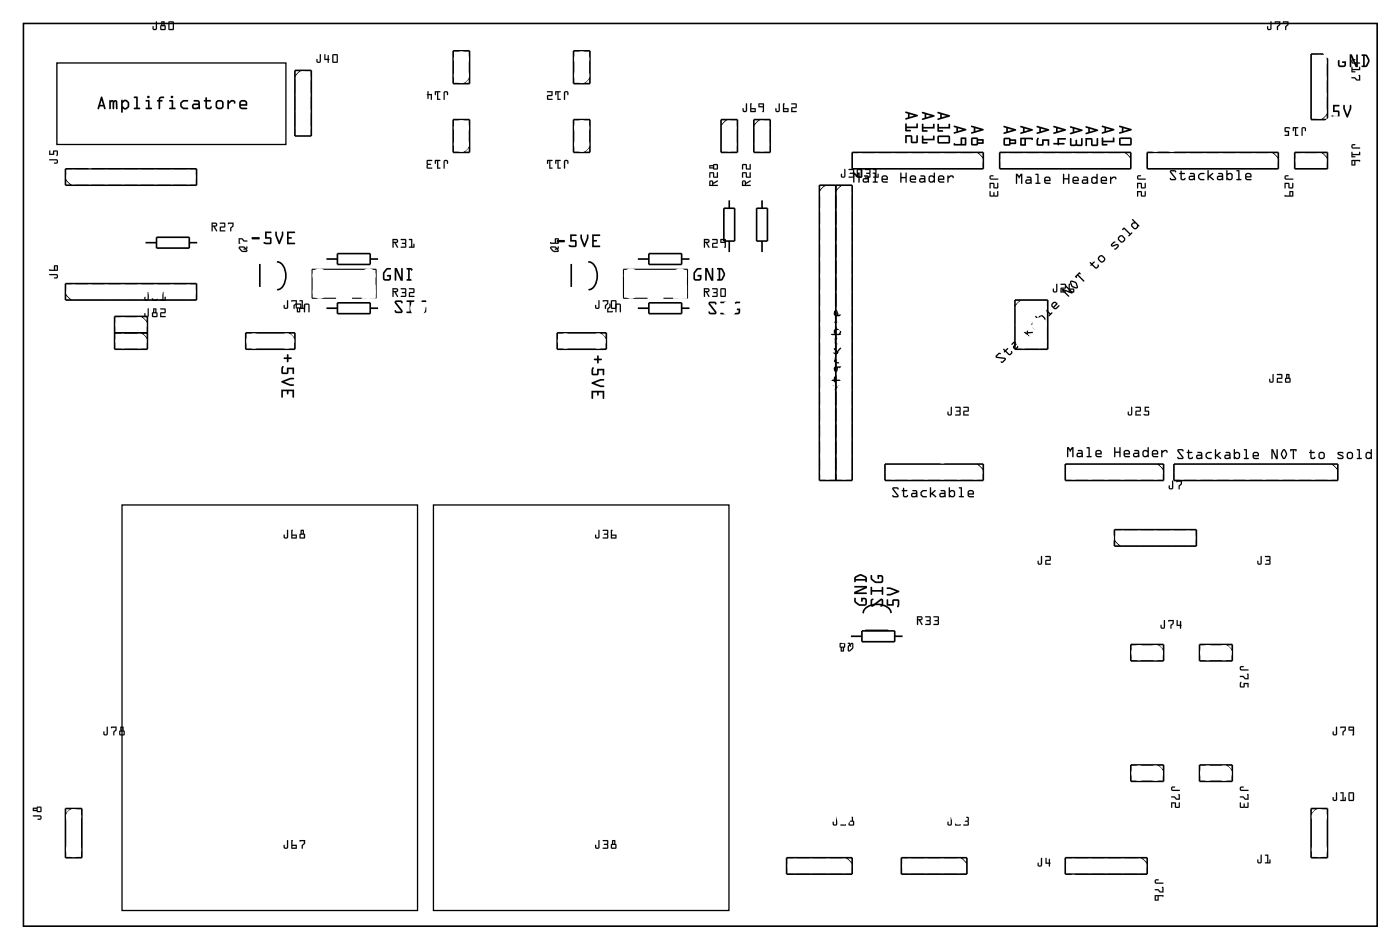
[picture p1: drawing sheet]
<svg xmlns="http://www.w3.org/2000/svg" width="217mm" height="147mm" viewBox="0 0 217 147" stroke-linecap="round" stroke-linejoin="round" font-family="sans-serif">
<path d="M3.6 3.6h209.8v139.8h-209.8zM8.8 9.8h35.5v12.6h-35.5zM18.9 78.2h45.8v62.8h-45.8zM67.2 78.2h45.8v62.8h-45.8z" fill="none" stroke="#000" stroke-width=".2"/>
<g fill="#000">
<path d="M3.6 3.6h209.8v139.8h-209.8zM3.6 3.6v139.8h209.8v-139.8z"/>
<path d="M15.7 15h.2l.5 1.8-.1 .1h-.2l-.1-.4h-.5l-.2 .4-.2-.1zM15.7 15l-.6 1.8 .2 .1 .2-.4h.5l.1 .4h.2l.1-.1-.5-1.8zM15.7 15.5l-.2 .7h.4zM15.7 15.5l.3 .7h-.5zM17 15.5h.4l.2 .1a.31 .31 0 0 1 .4-.1 .31 .31 0 0 1 .2 .3v1a.13 .13 0 0 1-.1 .1 .13 .13 0 0 1-.1-.1l-.1-1.1-.2 .2v.9a.13 .13 0 0 1-.1 .1 .13 .13 0 0 1-.2-.1v-1.1l-.2 .2v.9a.13 .13 0 0 1-.2 .1 .13 .13 0 0 1-.1-.1zM17 15.5l-.1 1.3a.13 .13 0 0 0 .1 .1 .13 .13 0 0 0 .2-.1v-.9l.2-.2v1.1a.13 .13 0 0 0 .2 .1 .13 .13 0 0 0 .1-.1v-.9l.2-.2 .1 1.1a.13 .13 0 0 0 .1 .1 .13 .13 0 0 0 .1-.1v-1a.31 .31 0 0 0-.2-.3 .31 .31 0 0 0-.4 .1l-.2-.1zM18.8 15.5h.2v.1l.2-.1a.63 .63 0 0 1 .8 .5 .72 .72 0 0 1-.3 .9 .46 .46 0 0 1-.7-.1v.5a.13 .13 0 0 1-.1 .2 .13 .13 0 0 1-.1-.2zM18.8 15.5v1.8a.13 .13 0 0 0 .1 .2 .13 .13 0 0 0 .1-.2l.1-.5a.45 .45 0 0 0 .6 .1l.3-.5v-.5l-.2-.3a.47 .47 0 0 0-.8 0v-.1zM19.3 15.7l-.3 .3v.4l.4 .3 .4-.2v-.5l-.3-.3zM19.3 15.7h.2l.3 .3v.5l-.4 .2-.4-.3v-.4zM20.8 15h.5l.1 1.7h.2a.13 .13 0 0 1 .1 .1 .13 .13 0 0 1-.1 .1h-.7a.13 .13 0 0 1-.2-.1 .13 .13 0 0 1 .2-.1h.2v-1.5h-.3zM20.8 15v.2h.3v1.5h-.2a.13 .13 0 0 0-.2 .1 .13 .13 0 0 0 .2 .1h.7a.13 .13 0 0 0 .1-.1 .13 .13 0 0 0-.1-.1h-.2l-.1-1.7zM22.6 15.5h.5l.1 1.2h.2a.13 .13 0 0 1 .2 .1 .13 .13 0 0 1-.2 .1h-.7a.13 .13 0 0 1-.1-.1 .13 .13 0 0 1 .1-.1h.2v-1h-.3zM22.6 15.5v.2h.3v1h-.2a.13 .13 0 0 0-.1 .1 .13 .13 0 0 0 .1 .1h.7a.13 .13 0 0 0 .2-.1 .13 .13 0 0 0-.2-.1h-.2l-.1-1.2zM22.8 15a.2 .2 0 0 1 .4 0 .2 .2 0 0 1-.4 0zM22.8 15a.2 .2 0 0 0 .4 0 .2 .2 0 0 0-.4 0zM24.7 15.1l.6-.2a.14 .14 0 0 1 .2 .2 .13 .13 0 0 1-.2 .1l-.4 .1-.1 .2h.3a.13 .13 0 0 1 .1 .1 .13 .13 0 0 1-.1 .1h-.3v1.1a.13 .13 0 0 1-.1 .1 .13 .13 0 0 1-.1-.1v-1.1h-.2a.13 .13 0 0 1-.1-.1 .13 .13 0 0 1 .1-.1h.2zM24.7 15.1l-.1 .4h-.2a.13 .13 0 0 0-.1 .1 .13 .13 0 0 0 .1 .1h.2v1.1a.13 .13 0 0 0 .1 .1 .13 .13 0 0 0 .1-.1v-1.1h.3a.13 .13 0 0 0 .1-.1 .13 .13 0 0 0-.1-.1h-.3l.1-.2 .4-.1a.13 .13 0 0 0 .2-.1 .14 .14 0 0 0-.2-.2zM26.2 15.5h.6v1.2h.3a.13 .13 0 0 1 .1 .1 .13 .13 0 0 1-.1 .1h-.8a.13 .13 0 0 1-.1-.1 .13 .13 0 0 1 .1-.1h.3v-1h-.3zM26.2 15.5l.1 .2h.3v1h-.3a.13 .13 0 0 0-.1 .1 .13 .13 0 0 0 .1 .1h.8a.13 .13 0 0 0 .1-.1 .13 .13 0 0 0-.1-.1h-.3v-1.2zM26.5 15a.2 .2 0 0 1 .4 0 .2 .2 0 0 1-.4 0zM26.5 15a.2 .2 0 0 0 .4 0 .2 .2 0 0 0-.4 0zM28 15.8l.4-.3h.6a.13 .13 0 0 1 .2 .1 .13 .13 0 0 1-.2 .1h-.5l-.3 .3v.4l.2 .2 .6 .1a.13 .13 0 0 1 .2 .1 .13 .13 0 0 1-.2 .1l-.7-.1a.73 .73 0 0 1-.3-1zM28 15.8l-.1 .2 .1 .6 .4 .3h.6a.13 .13 0 0 0 .2-.1 .13 .13 0 0 0-.2-.1h-.5l-.3-.3v-.4l.2-.2 .6-.1a.13 .13 0 0 0 .2-.1 .13 .13 0 0 0-.2-.1h-.6zM30 15.5h.6l.3 .1 .1 .2v1a.13 .13 0 0 1-.1 .1 .13 .13 0 0 1-.2-.1l-.2 .1h-.4a.46 .46 0 0 1-.4-.4 .46 .46 0 0 1 .4-.5h.6v-.2l-.6-.1zM30 15.5l.1 .2 .6 .1v.2h-.6a.46 .46 0 0 0-.4 .5 .46 .46 0 0 0 .4 .4l.7-.1a.13 .13 0 0 0 .1 .1 .13 .13 0 0 0 .1-.1v-1l-.1-.2-.3-.1zM30 16.3l.1 .4h.4l.2-.2v-.2zM30 16.3h.7v.2l-.2 .2h-.4zM31.9 15.1h.2v.4h.5a.13 .13 0 0 1 .1 .1 .13 .13 0 0 1-.1 .1h-.5v.9l.4 .1 .1-.1a.13 .13 0 0 1 .1-.1 .13 .13 0 0 1 .1 .1 .54 .54 0 0 1-.5 .3 .54 .54 0 0 1-.5-.4v-.8h-.1a.13 .13 0 0 1-.1-.1 .13 .13 0 0 1 .1-.1h.1zM31.9 15.1l-.1 .4h-.1a.13 .13 0 0 0-.1 .1 .13 .13 0 0 0 .1 .1h.1v.8a.54 .54 0 0 0 .5 .4 .54 .54 0 0 0 .5-.3 .21 .21 0 0 0-.2-.1 .21 .21 0 0 0-.1 .2l-.4-.1v-.9h.5a.13 .13 0 0 0 .1-.1 .13 .13 0 0 0-.1-.1h-.5v-.4zM33.3 16.2a.75 .75 0 0 1 1.5 0 .75 .75 0 0 1-1.5 0zM33.4 16.2a.72 .72 0 0 0 1.4 0 .72 .72 0 0 0-1.4 0zM33.7 15.8v.7l.2 .2 .4-.1 .1-.1v-.6l-.2-.2zM33.7 15.8l.5-.1 .2 .2v.6l-.1 .1-.4 .1-.2-.2zM35.3 15.5h.1l.1 .3 .3-.3a.47 .47 0 0 1 .5 0 .47 .47 0 0 1 .2 .5 .18 .18 0 0 1-.3 0 .18 .18 0 0 1 0-.2l-.3-.1-.4 .4v.7a.13 .13 0 0 1-.1 .1 .13 .13 0 0 1-.2-.1zM35.3 15.5l-.1 1.3a.13 .13 0 0 0 .2 .1 .13 .13 0 0 0 .1-.1v-.7l.4-.4 .3 .1a.15 .15 0 0 0 .1 .2 .15 .15 0 0 0 .2 0 .46 .46 0 0 0-.2-.5 .46 .46 0 0 0-.5 0l-.3 .3-.1-.3zM37.2 15.7l.3-.2h.4l.3 .1 .1 .3v.4l-1 .1 .2 .3h.7a.13 .13 0 0 1 .1 .1 .13 .13 0 0 1-.1 .1h-.7l-.3-.1-.1-.3zM37.2 15.7l-.1 .8 .1 .3 .3 .1h.7a.13 .13 0 0 0 .1-.1 .13 .13 0 0 0-.1-.1h-.7l-.2-.2v-.1l1-.1v-.4l-.1-.2-.3-.2h-.4zM37.4 15.8l-.1 .3h.8l-.2-.3-.4-.1zM37.4 15.8l.1-.1 .4 .1 .2 .3h-.8z"/>
<path d="M15.7 15h.2l.5 1.8-.1 .1h-.2l-.1-.4h-.5l-.2 .4-.2-.1zM15.7 15.5l-.2 .7h.4zM17 15.5l1.1 .1 .1 1.2a.13 .13 0 0 1-.1 .1 .13 .13 0 0 1-.1-.1l-.1-1.1-.2 .2v.9a.13 .13 0 0 1-.1 .1 .13 .13 0 0 1-.2-.1v-1.1l-.2 .2v.9a.13 .13 0 0 1-.2 .1 .13 .13 0 0 1-.1-.1zM18.8 15.5h.2v.1l.2-.1a.63 .63 0 0 1 .8 .5 .73 .73 0 0 1-.7 1l-.3-.2v.5a.13 .13 0 0 1-.1 .2 .13 .13 0 0 1-.1-.2zM19.3 15.7l-.3 .3v.4l.4 .3 .4-.2v-.5l-.3-.3zM20.8 15h.5l.1 1.7h.2a.13 .13 0 0 1 .1 .1 .13 .13 0 0 1-.1 .1h-.7a.13 .13 0 0 1-.2-.1 .13 .13 0 0 1 .2-.1h.2v-1.5h-.3zM22.6 15.5h.5l.1 1.2h.2a.13 .13 0 0 1 .2 .1 .13 .13 0 0 1-.2 .1h-.7a.13 .13 0 0 1-.1-.1 .13 .13 0 0 1 .1-.1h.2v-1h-.3zM22.8 15a.2 .2 0 0 1 .4 0 .2 .2 0 0 1-.4 0zM24.7 15.1l.6-.2a.14 .14 0 0 1 .2 .2 .13 .13 0 0 1-.2 .1l-.4 .1-.1 .2h.3a.13 .13 0 0 1 .1 .1 .13 .13 0 0 1-.1 .1h-.3v1.1a.13 .13 0 0 1-.1 .1 .13 .13 0 0 1-.1-.1v-1.1h-.2a.13 .13 0 0 1-.1-.1 .13 .13 0 0 1 .1-.1h.2zM26.2 15.5h.6v1.2h.3a.13 .13 0 0 1 .1 .1 .13 .13 0 0 1-.1 .1h-.8a.13 .13 0 0 1-.1-.1 .13 .13 0 0 1 .1-.1h.3v-1h-.3zM26.5 15a.2 .2 0 0 1 .4 0 .2 .2 0 0 1-.4 0zM28 15.8l.4-.3h.6a.13 .13 0 0 1 .2 .1 .13 .13 0 0 1-.2 .1h-.5l-.3 .3v.4l.2 .2 .6 .1a.13 .13 0 0 1 .2 .1 .13 .13 0 0 1-.2 .1h-.5a.71 .71 0 0 1-.5-1.1zM30 15.5h.6l.3 .1 .1 .2v1a.13 .13 0 0 1-.1 .1 .13 .13 0 0 1-.1-.1l-.7 .1a.46 .46 0 0 1-.4-.4 .46 .46 0 0 1 .4-.5h.6v-.2l-.6-.1zM30 16.3l.1 .4h.4l.2-.2v-.2zM31.9 15.1h.2v.4h.5a.13 .13 0 0 1 .1 .1 .13 .13 0 0 1-.1 .1h-.5v.8l.1 .2 .4-.1a.13 .13 0 0 1 .1-.1 .13 .13 0 0 1 .1 .1 .54 .54 0 0 1-.5 .3 .54 .54 0 0 1-.5-.4v-.8h-.1a.13 .13 0 0 1-.1-.1 .13 .13 0 0 1 .1-.1h.1zM33.3 16.2a.75 .75 0 0 1 1.5 0 .75 .75 0 0 1-1.5 0zM33.7 15.8v.7l.2 .2 .4-.1 .1-.1v-.6l-.2-.2zM35.3 15.5h.1l.1 .3 .3-.3a.47 .47 0 0 1 .5 0 .47 .47 0 0 1 .2 .5 .18 .18 0 0 1-.3 0 .18 .18 0 0 1 0-.2l-.3-.1-.4 .4v.7a.13 .13 0 0 1-.1 .1 .13 .13 0 0 1-.2-.1zM37.2 15.7l.3-.2h.4l.3 .2 .1 .2v.4l-1 .1v.1l.2 .2h.7a.13 .13 0 0 1 .1 .1 .13 .13 0 0 1-.1 .1h-.7l-.3-.1-.1-.3zM37.4 15.8l-.1 .3h.8l-.2-.3-.4-.1z"/>
<path d="M24.2 3.3l.1 .1v1a.37 .37 0 0 1-.3 .3 .37 .37 0 0 1-.4-.3l.1-.4 .1 .5 .3-.1zM24.2 3.3v1.1l-.4 .1-.1-.5-.1 .4a.35 .35 0 0 0 .4 .3 .35 .35 0 0 0 .3-.3v-1zM25 3.3h.5v.6l.2 .2v.4l-.1 .2h-.6l-.2-.1v-.5l.2-.2zM25 3.3v.6l-.2 .2v.4l.2 .2 .6-.1 .1-.5-.2-.2v-.5zM25 4.1v.4h.5v-.4zM25 4.1h.5v.4h-.5zM25.2 3.5v.4h.1v-.4zM25.2 3.5h.1v.4h-.1zM26.1 3.3h.7l.2 .1v1.1l-.2 .2h-.5l-.2-.1zM26.1 3.4v1.1l.2 .2 .5-.1 .1-.1v-1.1l-.1-.1zM26.3 3.5v1h.5v-1zM26.3 3.5h.5v1h-.5z"/>
<path d="M24.2 3.3l.1 .1v1a.36 .36 0 0 1-.3 .3 .36 .36 0 0 1-.4-.3l.1-.4 .1 .5 .3-.1zM25 3.3l.5 .1v.5l.2 .2v.4l-.1 .1-.6 .1-.2-.1v-.5l.2-.2zM25 4.1v.4h.5v-.4zM25.2 3.5v.4h.1v-.4zM26.1 3.4l.7-.1 .1 .1 .1 1.1-.2 .1-.5 .1-.2-.1zM26.3 3.5v1h.5v-1z"/>
<path d="M49.6 8.4l.1 .1v1a.37 .37 0 0 1-.3 .3 .37 .37 0 0 1-.4-.3l.1-.4 .1 .4h.3zM49.6 8.4v1.1h-.4l-.1-.4-.1 .4a.35 .35 0 0 0 .4 .2 .35 .35 0 0 0 .3-.2v-1zM50.3 8.4h.1v.7h.4v-.5h.2v.5l.1 .1-.2 .5h-.1v-.4h-.6zM50.3 8.4v.9h.5v.4h.1l.1-.5-.1-.6h-.1v.5h-.4v-.7zM51.5 8.4h.7l.2 .1v1.1l-.2 .1h-.5l-.2-.1zM51.5 8.4v1.2l.2 .1h.5l.1-.1v-1.1l-.1-.1zM51.7 8.6v1h.5v-1zM51.7 8.5h.5v1.1h-.5z"/>
<path d="M49.6 8.4l.1 .1v1a.36 .36 0 0 1-.3 .2 .36 .36 0 0 1-.4-.2l.1-.4 .1 .4h.3zM50.3 8.4h.1v.7h.4v-.5h.1l.1 .6-.1 .5h-.1v-.4h-.5zM51.5 8.4h.7l.1 .1 .1 1.1-.2 .1h-.5l-.2-.1zM51.7 8.6v1h.5v-1z"/>
<path d="M68.8 14.2l.5-.1 .1 .3-.1 .3-.1-.4h-.3v1.1l-.1 .1-.1-.1zM67.4 14.1l.8 .1v.1h-.3v1h.3v.2h-.5v-1.2h-.1v.4h-.2zM66.3 14.1l.1 .1v.4h.5v.9l-.1-.1v-.7h-.4v.6h-.2v-.7z"/>
<path d="M68.8 14.2l.5-.1 .1 .3-.1 .3-.1-.4h-.3v1.1l-.1 .1-.1-.1zM68.8 14.2l-.1 1.2 .1 .1 .1-1.2h.3l.1 .4 .1-.3-.1-.3zM67.4 14.1l.9 .1-.1 .1h-.3v1h.3v.2h-.5v-1.2h-.1v.4h-.2zM67.4 14.1v.6h.1v-.4h.2v1.2h.5v-.2h-.3v-1h.3v-.1zM66.3 14.1l.1 .1v.4l.5-.1v1l-.1-.1v-.7h-.4v.6h-.2v-.6l-.1-.1zM66.3 14.1l-.1 .5 .1 .7h.1v-.6h.4v.7l.1 .1v-.9h-.5v-.4z"/>
<path d="M87.5 14.2l.4-.1 .2 .3-.1 .3-.1-.4h-.3v1.1l-.1 .1-.1-.1zM86.1 14.1l.8 .1v.1h-.3v1h.3v.2h-.5v-1.2h-.2v.4h-.1zM84.8 14.1h.8v.7l-.7 .1v.4h.7v.2h-.7l-.1-.1v-.6l.7-.1v-.4h-.7z"/>
<path d="M87.5 14.2l.4-.1 .2 .3-.1 .3-.1-.4h-.3v1.1l-.1 .1-.1-.1zM87.5 14.2l-.1 1.2 .1 .1 .1-1.2h.3l.1 .4 .1-.3-.2-.3zM86.1 14.1l.8 .1v.1h-.3v1h.3v.2h-.5v-1.2h-.2v.4h-.1zM86.1 14.1v.6h.1v-.4h.2v1.2h.4v-.2h-.2v-1h.2l.1-.1zM84.8 14.1h.8v.7l-.7 .1v.4h.7v.2h-.7l-.1-.1v-.6l.7-.1v-.4h-.7zM84.8 14.1v.2h.7v.4l-.7 .1v.6l.1 .1h.7v-.2h-.7v-.4l.7-.1v-.7z"/>
<path d="M115.6 16l.2 .1v1a.37 .37 0 0 1-.4 .3 .37 .37 0 0 1-.3-.3l.1-.4 .1 .5 .3-.1zM115.6 16v1.1l-.3 .1-.1-.5-.1 .4a.35 .35 0 0 0 .3 .3 .35 .35 0 0 0 .4-.3v-1zM116.3 16h.2l-.1 .7 .7 .1v.6l-.8-.1zM116.3 16v1.3h.8v-.5l-.7-.1 .1-.6zM116.4 16.9v.3h.5v-.3zM116.4 16.9h.6v.3h-.6zM117.5 16h.9l-.1 1.4-.2-.1 .1-.1v-.6h-.7zM117.6 16l-.1 .6h.7l-.1 .7h.2l.1-1.2zM117.7 16.2v.2h.5v-.2zM117.7 16.2h.5v.3h-.5z"/>
<path d="M115.6 16l.2 .1v1a.36 .36 0 0 1-.4 .3 .36 .36 0 0 1-.3-.3l.1-.4 .1 .5 .3-.1zM116.3 16l.2 .1-.1 .6 .7 .1v.6l-.8-.1zM116.4 16.9v.3h.5v-.3zM117.6 16l.8 .1-.1 1.3-.2-.1 .1-.7h-.7zM117.7 16.2v.2h.5v-.2z"/>
<path d="M120.7 16l.2 .1v1a.37 .37 0 0 1-.4 .3 .37 .37 0 0 1-.4-.3l.1-.4 .2 .5 .3-.1zM120.7 16v1.1l-.4 .1-.1-.5v.4a.35 .35 0 0 0 .3 .3 .35 .35 0 0 0 .3-.3v-1zM121.4 16h.2l-.1 .7 .7 .1v.6l-.9-.1zM121.4 16v1.3h.7l.1-.5-.7-.1 .1-.6zM121.5 16.9v.3h.5v-.3zM121.5 16.9h.5v.3h-.5zM122.6 16h.7l.2 .1-.1 .6-.6 .1v.4h.6v.2h-.8l.1-.8h.6v-.4h-.6zM122.6 16l.1 .2h.6v.4h-.6l-.1 .8 .8-.1v-.1h-.6v-.4l.6-.1 .1-.6-.2-.1z"/>
<path d="M120.7 16l.1 .1v1a.36 .36 0 0 1-.3 .3 .36 .36 0 0 1-.3-.3v-.4l.2 .5 .3-.1zM121.4 16l.2 .1-.1 .6 .7 .1v.6l-.9-.1zM121.5 16.9v.3h.5v-.3zM122.6 16h.7l.2 .1-.1 .6-.6 .1v.4h.6v.2h-.8l.1-.8h.6v-.4h-.6z"/>
<path d="M140.3 17.3l1.9 .5v.1l-1.8 .6-.1-.2 .4-.1v-.6l-.4-.1zM141 17.7v.4l.7-.2zM140.3 19.1l.2 .1v.4h1.5v-.4a.13 .13 0 0 1 .1-.1 .13 .13 0 0 1 .2 .1v.7h-1.8v.2h.5a.13 .13 0 0 1 .2 .1 .14 .14 0 0 1-.2 .2l-.7-.1zM140.3 20.9l1 .1 .1 .9h.6v-.9a.13 .13 0 0 1 .1-.1 .13 .13 0 0 1 .2 .1v.9l-.2 .3-.9-.1-.1-.9h-.6v.9a.13 .13 0 0 1-.1 .1 .13 .13 0 0 1-.1-.1z"/>
<path d="M140.3 17.3l1.9 .5v.1l-1.8 .6-.1-.2 .4-.1v-.6l-.4-.1zM140.3 17.3v.2l.4 .1v.6l-.4 .1 .1 .2 1.8-.6v-.1zM141 17.7v.4l.7-.2zM141 17.7l.7 .2-.7 .2zM140.3 19.1l.2 .1v.4h1.5v-.4a.13 .13 0 0 1 .1-.1 .13 .13 0 0 1 .2 .1v.7h-1.8v.2h.5a.13 .13 0 0 1 .2 .1 .14 .14 0 0 1-.2 .2l-.7-.1zM140.3 19.1v1.2l.7 .1a.14 .14 0 0 0 .2-.2 .13 .13 0 0 0-.2-.1h-.5v-.2h1.8v-.7a.13 .13 0 0 0-.2-.1 .13 .13 0 0 0-.1 .1v.4h-1.5v-.4zM140.3 20.9l1 .1 .1 .9h.6v-.9a.13 .13 0 0 1 .1-.1 .13 .13 0 0 1 .2 .1v.9l-.2 .3-.9-.1-.1-.9h-.6v.9a.13 .13 0 0 1-.1 .1 .13 .13 0 0 1-.1-.1zM140.3 20.9v1.2a.13 .13 0 0 0 .1 .1 .13 .13 0 0 0 .1-.1v-.9h.6l.1 .9 .9 .1 .2-.3v-.9a.13 .13 0 0 0-.2-.1 .13 .13 0 0 0-.1 .1v.9h-.6l-.1-.9z"/>
<path d="M142.9 17.3l1.8 .5 .1 .2-1.9 .6v-.2l.4-.2v-.5l-.4-.2zM143.5 17.7v.5l.7-.3zM142.9 19.2h.2v.4h1.5v-.3a.13 .13 0 0 1 .1-.2 .13 .13 0 0 1 .1 .2v.6h-1.7v.3h.5a.13 .13 0 0 1 .2 .1 .13 .13 0 0 1-.2 .1l-.7-.1zM142.9 21l.2 .1v.4h1.5v-.4a.13 .13 0 0 1 .1-.1 .13 .13 0 0 1 .1 .1v.6h-1.7v.3h.5a.13 .13 0 0 1 .2 .1 .13 .13 0 0 1-.2 .1h-.7z"/>
<path d="M142.9 17.3l1.8 .5 .1 .2-1.9 .6v-.2l.4-.2v-.5l-.4-.2zM142.9 17.4v.1l.4 .2v.5l-.4 .2v.2l1.9-.6-.1-.2zM143.5 17.7v.5l.7-.3zM143.5 17.7l.8 .2-.8 .3zM142.9 19.2h.2v.4h1.5v-.3a.13 .13 0 0 1 .1-.2 .13 .13 0 0 1 .1 .2v.6h-1.7v.3h.5a.13 .13 0 0 1 .2 .1 .13 .13 0 0 1-.2 .1l-.7-.1zM142.9 19.2v1.1l.7 .1a.13 .13 0 0 0 .2-.1 .13 .13 0 0 0-.2-.1h-.5v-.3h1.7v-.6a.13 .13 0 0 0-.1-.2 .13 .13 0 0 0-.1 .2v.4h-1.5v-.5zM142.9 21l.2 .1v.4h1.5v-.4a.13 .13 0 0 1 .1-.1 .13 .13 0 0 1 .1 .1v.6h-1.7v.3h.5a.13 .13 0 0 1 .2 .1 .13 .13 0 0 1-.2 .1h-.7zM142.9 21v1.2h.7a.13 .13 0 0 0 .2-.1 .13 .13 0 0 0-.2-.1h-.5v-.3h1.7v-.6a.13 .13 0 0 0-.1-.1 .13 .13 0 0 0-.1 .1v.4h-1.5v-.4z"/>
<path d="M145.3 17.3l1.8 .5 .1 .2-1.9 .6v-.2l.4-.2v-.5l-.4-.2zM145.9 17.7v.5l.8-.3zM145.3 19.2h.2v.4h1.5v-.3a.13 .13 0 0 1 .1-.2 .13 .13 0 0 1 .1 .2v.6h-1.7v.3h.5a.13 .13 0 0 1 .2 .1 .13 .13 0 0 1-.2 .1l-.7-.1zM145.3 21.1l1.8-.1 .1 .2v.9l-.2 .1h-1.6l-.1-.2zM145.5 21.2v.8h1.5v-.8z"/>
<path d="M145.3 17.3l1.9 .5v.2l-1.9 .6v-.2l.4-.2v-.5l-.4-.2zM145.3 17.4v.1l.4 .2v.5l-.4 .2v.2l1.9-.6-.1-.2zM145.9 17.7v.5l.8-.3zM145.9 17.7l.8 .2-.8 .3zM145.3 19.2h.2v.4h1.5v-.3a.13 .13 0 0 1 .1-.2 .13 .13 0 0 1 .1 .2v.6h-1.7v.3h.5a.13 .13 0 0 1 .2 .1 .13 .13 0 0 1-.2 .1l-.7-.1zM145.3 19.2v1.1l.7 .1a.13 .13 0 0 0 .2-.1 .13 .13 0 0 0-.2-.1h-.5v-.3h1.7v-.6a.13 .13 0 0 0-.1-.2 .13 .13 0 0 0-.1 .2v.4h-1.5v-.5zM145.3 21.1l1.8-.1 .1 .2v.9l-.2 .1h-1.6l-.1-.2zM145.3 21.1v.9l.1 .2h1.6l.2-.1v-.9l-.1-.2zM145.5 21.2v.8h1.5v-.8zM145.5 21.2h1.5v.8h-1.5z"/>
<path d="M147.8 19.5l1.9 .5 .1 .1-1.9 .6-.1-.2 .4-.1v-.6l-.4-.1zM148.5 19.9v.4l.7-.2zM147.8 22.2l1.1 .1v-1l.8 .1v1.1h-1.8h-.1zM149.1 21.5v.8h.4v-.8z"/>
<path d="M147.8 19.5l1.9 .5 .1 .1-1.9 .6-.1-.2 .4-.1v-.6l-.4-.1zM147.8 19.5v.2l.4 .1v.6l-.4 .1 .1 .2 1.9-.6-.1-.1zM148.5 19.9v.4l.7-.2zM148.5 19.9l.7 .2-.7 .2zM147.8 22.2l1.1 .1v-1l.9 .1-.1 1.1h-1.8h-.1zM147.8 22.2v.3h.1h1.8v-1.1l-.8-.1v1zM149.1 21.5v.8h.4v-.8zM149.1 21.5h.4v.8h-.4z"/>
<path d="M150.5 19.5l1.9 .5v.1l-1.9 .6v-.2l.4-.1v-.6l-.4-.1zM151.2 19.9v.4l.7-.2zM150.5 21.4l.8-.1 .3 .2h.8v.7l-.8 .1-.3 .2h-.7l-.1-.2zM150.7 21.5v.8h.6v-.8zM151.6 21.8v.2h.6v-.2z"/>
<path d="M150.5 19.5l1.9 .5v.1l-1.9 .6v-.2l.4-.1v-.6l-.4-.1zM150.5 19.5v.2l.4 .1v.6l-.4 .1v.2l1.9-.6v-.1zM151.2 19.9v.4l.7-.2zM151.2 19.9l.7 .2-.7 .2zM150.5 21.4l.8-.1 .3 .2h.8v.7l-.8 .1-.3 .2h-.7l-.1-.2zM150.5 21.4v.9l.1 .2h.7l.3-.2 .8-.1v-.7h-.8l-.3-.2zM150.7 21.5v.8h.6v-.8zM150.7 21.5h.6v.8h-.6zM151.6 21.8v.2h.6v-.2zM151.6 21.8h.6v.2h-.6z"/>
<path d="M155.5 19.5l1.9 .5 .1 .2-1.9 .5-.1-.2 .4-.1v-.6l-.3-.1zM156.2 19.9v.4l.7-.2zM155.6 21.4l.8-.1 .2 .3h.8l.1 .6-.9 .1-.2 .3h-.7l-.2-.3zM155.8 21.6v.7h.6v-.7zM156.6 21.8v.3h.6v-.3z"/>
<path d="M155.5 19.5l1.9 .5 .1 .2-1.9 .5-.1-.2 .4-.1v-.6l-.3-.1zM155.5 19.5l.1 .2 .3 .1v.6l-.4 .1 .1 .2 1.9-.5-.1-.2zM156.2 19.9v.4l.7-.2zM156.2 19.9l.7 .2-.7 .2zM155.6 21.4l.8-.1 .2 .3h.8l.1 .6-.9 .1-.2 .3h-.7l-.2-.3zM155.6 21.4l-.1 .9 .2 .3h.7l.2-.3 .9-.1-.1-.6h-.8l-.2-.3zM155.8 21.6v.7h.6v-.7zM155.8 21.6h.6v.7h-.6zM156.6 21.8v.3h.6v-.3zM156.6 21.8h.6v.3h-.6z"/>
<path d="M158.1 19.5l1.9 .5 .1 .2-1.9 .5-.1-.2 .4-.1v-.6l-.4-.1zM158.8 19.9v.4l.7-.2zM158.1 21.3h1.8l.2 .3a.13 .13 0 0 1-.2 .1 .13 .13 0 0 1-.1-.1h-.8v.9l-.8 .1-.1-.2zM158.4 21.6v.7h.3v-.7z"/>
<path d="M158.1 19.5l1.9 .5 .1 .2-1.9 .5-.1-.2 .4-.1v-.6l-.4-.1zM158.1 19.5v.2l.4 .1v.6l-.4 .1 .1 .2 1.9-.5-.1-.2zM158.8 19.9v.4l.7-.2zM158.8 19.9l.7 .2-.7 .2zM158.1 21.3h1.8l.2 .3a.13 .13 0 0 1-.2 .1 .13 .13 0 0 1-.1-.1h-.8v.9l-.8 .1-.1-.2zM158.1 21.4v1l.1 .2 .8-.1v-.9h.8a.13 .13 0 0 0 .1 .1 .13 .13 0 0 0 .2-.1l-.2-.3zM158.4 21.6v.7h.3v-.7zM158.3 21.6h.4v.7h-.4z"/>
<path d="M160.7 19.5l1.8 .5 .1 .2-1.9 .5-.1-.2 .5-.1v-.6l-.4-.1zM161.3 19.9v.4l.7-.2zM160.8 21.3l.2 .1-.1 .9h.6v-.7h1.1v.8a.13 .13 0 0 1-.1 .2 .14 .14 0 0 1-.2-.2v-.6h-.6v.6l-.1 .2-.9-.1-.1-.8z"/>
<path d="M160.7 19.5l1.8 .5 .1 .2-1.9 .5-.1-.2 .5-.1v-.6l-.4-.1zM160.7 19.5v.2l.4 .1v.6l-.5 .1 .1 .2 1.9-.5-.1-.2zM161.3 19.9v.4l.7-.2zM161.3 19.9l.7 .2-.7 .2zM160.8 21.3l.2 .1-.1 .9h.6v-.7h1.1v.8a.13 .13 0 0 1-.1 .2 .14 .14 0 0 1-.2-.2v-.6h-.6v.6l-.1 .2-.9-.1-.1-.8zM160.8 21.3l-.2 .4 .1 .8 .9 .1 .1-.2v-.6h.6v.6a.14 .14 0 0 0 .2 .2 .13 .13 0 0 0 .1-.2v-.8h-1.1v.7h-.6l.1-.9z"/>
<path d="M163.3 19.5l1.8 .5 .1 .2-1.9 .5-.1-.2 .5-.1v-.6l-.4-.1zM163.9 19.9v.4l.7-.2zM163.9 21.4h1.2a.13 .13 0 0 1 .1 .1 .13 .13 0 0 1-.1 .1h-1v.5h.8a.13 .13 0 0 1 .1 .2 .13 .13 0 0 1-.1 .1h-.8a.13 .13 0 0 1-.1 .1 .13 .13 0 0 1-.1-.1h-.6a.13 .13 0 0 1-.1-.1 .13 .13 0 0 1 .1-.2h.6z"/>
<path d="M163.3 19.5l1.8 .5 .1 .2-1.9 .5-.1-.2 .5-.1v-.6l-.4-.1zM163.3 19.5v.2l.4 .1v.6l-.5 .1 .1 .2 1.9-.5-.1-.2zM163.9 19.9v.4l.7-.2zM163.9 19.9l.7 .2-.7 .2zM163.9 21.4h1.2a.13 .13 0 0 1 .1 .1 .13 .13 0 0 1-.1 .1h-1v.5h.8a.13 .13 0 0 1 .1 .2 .13 .13 0 0 1-.1 .1h-.8a.13 .13 0 0 1-.1 .1 .13 .13 0 0 1-.1-.1h-.6a.13 .13 0 0 1-.1-.1 .13 .13 0 0 1 .1-.2h.6zM163.9 21.4v.7h-.6a.13 .13 0 0 0-.1 .2 .13 .13 0 0 0 .1 .1h.6a.13 .13 0 0 0 .1 .1 .13 .13 0 0 0 .1-.1h.8a.13 .13 0 0 0 .1-.1 .13 .13 0 0 0-.1-.2h-.8v-.5h1a.13 .13 0 0 0 .1-.1 .13 .13 0 0 0-.1-.1z"/>
<path d="M165.8 19.6l1.9 .4 .1 .2-1.9 .6-.1-.2 .4-.1v-.6l-.3-.1zM166.5 20v.4l.7-.2zM165.8 21.4h.2l.1 1 .5-.1 .1-.6a.13 .13 0 0 1 .1-.1 .13 .13 0 0 1 .1 .1l.1 .6 .5 .1v-.9a.13 .13 0 0 1 .2-.1 .13 .13 0 0 1 .1 .1v.9l-.2 .2-.8-.1-.7 .1-.3-.2z"/>
<path d="M165.8 19.6l1.9 .4 .1 .2-1.9 .6-.1-.2 .4-.1v-.6l-.3-.1zM165.8 19.6l.1 .2 .3 .1v.6l-.4 .1 .1 .2 1.9-.6-.1-.2zM166.5 20v.4l.7-.2zM166.5 20l.7 .2-.7 .2zM165.8 21.4h.2l.1 1 .5-.1 .1-.6a.13 .13 0 0 1 .1-.1 .13 .13 0 0 1 .1 .1l.1 .6 .5 .1v-.9a.13 .13 0 0 1 .2-.1 .13 .13 0 0 1 .1 .1v.9l-.2 .2-.8-.1-.7 .1-.3-.2zM165.8 21.4v1l.3 .2 .7-.1 .8 .1 .2-.2v-.9a.13 .13 0 0 0-.1-.1 .13 .13 0 0 0-.2 .1v.9l-.5-.1-.1-.6a.13 .13 0 0 0-.1-.1 .13 .13 0 0 0-.1 .1l-.1 .6-.5 .1-.1-1z"/>
<path d="M168.2 19.6l1.9 .4 .1 .2-1.9 .6-.1-.2 .4-.1v-.6l-.3-.1zM168.9 20v.4l.7-.2zM168.2 21.4h1l.1 1h.6v-.9a.13 .13 0 0 1 .2-.1 .13 .13 0 0 1 .1 .1v.9l-.2 .2h-.9v-1h-.6v.9a.13 .13 0 0 1-.2 .1 .13 .13 0 0 1-.1-.1z"/>
<path d="M168.2 19.6l1.9 .4 .1 .2-1.9 .6-.1-.2 .4-.1v-.6l-.3-.1zM168.2 19.6l.1 .2 .3 .1v.6l-.4 .1 .1 .2 1.9-.6-.1-.2zM168.9 20v.4l.7-.2zM168.9 20l.7 .2-.7 .2zM168.2 21.4h1l.1 1h.6v-.9a.13 .13 0 0 1 .2-.1 .13 .13 0 0 1 .1 .1v.9l-.2 .2h-.9v-1h-.6v.9a.13 .13 0 0 1-.2 .1 .13 .13 0 0 1-.1-.1zM168.2 21.4v1.1a.13 .13 0 0 0 .1 .1 .13 .13 0 0 0 .2-.1v-.9h.6v1h.9l.2-.2v-.9a.13 .13 0 0 0-.1-.1 .13 .13 0 0 0-.2 .1v.9h-.6l-.1-1z"/>
<path d="M170.8 19.5l1.8 .5 .1 .1-1.9 .6-.1-.2 .5-.1v-.6l-.4-.1zM171.4 19.9v.4l.7-.2zM170.8 21.3l.2 .1v.4h1.4v-.4a.13 .13 0 0 1 .2-.1 .13 .13 0 0 1 .1 .1v.6h-1.7v.3h.5a.13 .13 0 0 1 .1 .1 .13 .13 0 0 1-.1 .1h-.8z"/>
<path d="M170.8 19.5l1.8 .5 .1 .1-1.9 .6-.1-.2 .5-.1v-.6l-.4-.1zM170.8 19.5v.2l.4 .1v.6l-.4 .1v.2l1.9-.6-.1-.1zM171.4 19.9v.4l.7-.2zM171.4 19.9l.7 .2-.7 .2zM170.8 21.3l.2 .1v.4h1.4v-.4a.13 .13 0 0 1 .2-.1 .13 .13 0 0 1 .1 .1v.6h-1.7v.3h.5a.13 .13 0 0 1 .1 .1 .13 .13 0 0 1-.1 .1h-.8zM170.8 21.3l-.1 1.2h.8a.13 .13 0 0 0 .1-.1 .13 .13 0 0 0-.1-.1h-.5v-.3h1.7v-.6a.13 .13 0 0 0-.1-.1 .13 .13 0 0 0-.2 .1v.4h-1.4v-.4z"/>
<path d="M173.5 19.5l1.8 .5 .1 .1-1.9 .6-.1-.2 .4-.1v-.6l-.3-.1zM174.1 19.9v.4l.7-.2zM173.5 21.4l1.7-.1 .2 .2v.9l-.3 .1h-1.5l-.2-.2zM173.7 21.5v.8h1.4v-.8z"/>
<path d="M173.5 19.5l1.8 .5 .1 .1-1.9 .6-.1-.2 .4-.1v-.6l-.3-.1zM173.5 19.5v.2l.3 .1v.6l-.4 .1 .1 .2 1.9-.6-.1-.1zM174.1 19.9v.4l.7-.2zM174.1 19.9l.7 .2-.7 .2zM173.5 21.4l1.7-.1 .2 .2v.9l-.3 .1h-1.5l-.2-.2zM173.5 21.4l-.1 .9 .2 .2h1.5l.3-.1v-.9l-.2-.2zM173.7 21.5v.8h1.4v-.8zM173.7 21.5h1.4v.8h-1.4z"/>
<path d="M196.9 3.3l.2 .1v1a.37 .37 0 0 1-.4 .3 .37 .37 0 0 1-.4-.3l.1-.4 .2 .5 .3-.1zM196.9 3.3v1.1l-.4 .1-.1-.5v.4a.35 .35 0 0 0 .3 .3 .35 .35 0 0 0 .3-.3v-1zM197.6 3.3h.8v.6l-.3 .3-.1 .5-.1-.1v-.5l.3-.3v-.3h-.6zM197.6 3.3v.2h.6v.3l-.3 .3v.5h.1l.1-.4 .3-.3v-.6zM198.8 3.3h.9v.6l-.4 .3v.5l-.1-.1-.1-.5 .4-.3v-.3h-.6zM198.8 3.3l.1 .2h.6v.3l-.3 .3v.5h.1v-.4l.4-.3v-.6z"/>
<path d="M196.9 3.3l.1 .1v1a.36 .36 0 0 1-.3 .3 .36 .36 0 0 1-.3-.3v-.4l.2 .5 .3-.1zM197.6 3.3h.8v.6l-.3 .3-.1 .5-.1-.1v-.5l.3-.3v-.3h-.6zM198.8 3.3h.9v.6l-.4 .3v.5l-.1-.1v-.5l.3-.3v-.3h-.6z"/>
<path d="M201.8 19.8l.4-.1 .2 .2-.1 .4-.1-.4h-.3v1.1h-.1h-.1zM200.4 19.7h.8v.2h-.3v1h.3v.1h-.5v-1.1h-.2v.3l-.1 .1zM199.1 19.7h.5a.15 .15 0 0 1 .3 0 .15 .15 0 0 1-.1 .2h-.6v.4h.6v.7h-.7v-.1h.5v-.4l-.5-.2z"/>
<path d="M201.8 19.8l.4-.1 .2 .2-.1 .4-.1-.4h-.3v1.1l-.1 .1-.1-.1zM201.8 19.8l-.1 1.2h.1l.1-1.1h.3l.1 .4 .1-.4-.2-.2zM200.4 19.7h.8v.2h-.3v1h.3v.1l-.5 .1v-1.2h-.2v.4h-.1zM200.4 19.7v.6l.1-.1v-.4h.2v1.2h.4v-.1h-.2v-1.1h.2l.1-.1zM199.1 19.7h.6l.2 .1-.1 .1h-.6v.4h.6v.8l-.7-.1v-.1h.5v-.4l-.4-.1-.1-.1zM199.1 19.7v.6l.5 .1v.5h-.5v.1h.7v-.7h-.6v-.5l.6 .1a.14 .14 0 0 0 .1-.2 .15 .15 0 0 0-.3 0z"/>
<path d="M206.6 16.2h.9a.13 .13 0 0 1 .1 .2 .13 .13 0 0 1-.1 .1h-.7v.6l.7 .1 .1 .9-.3 .1-.9-.1a.13 .13 0 0 1-.1-.2 .13 .13 0 0 1 .2 0l.8 .1v-.6h-.7zM206.6 16.2v1.2l.7-.1v.7l-.8-.1a.13 .13 0 0 0-.2 0 .13 .13 0 0 0 .1 .2l.9 .1 .3-.1-.1-.9-.7-.1v-.6h.7a.13 .13 0 0 0 .1-.1 .13 .13 0 0 0-.1-.2zM208.2 16.3h.2v.5l.4 .9 .4-.9v-.4a.13 .13 0 0 1 .1-.2 .13 .13 0 0 1 .1 .2v.4l-.6 1.4-.1-.1-.5-1.3zM208.2 16.3v.5l.5 1.3 .1 .1 .6-1.4v-.4a.13 .13 0 0 0-.1-.2 .13 .13 0 0 0-.1 .2v.4l-.4 .9-.4-.9v-.5z"/>
<path d="M206.6 16.2h.9a.13 .13 0 0 1 .1 .2 .13 .13 0 0 1-.1 .1h-.7v.6l.7 .1 .1 .9-.3 .1h-.8a.15 .15 0 0 1-.2-.2 .15 .15 0 0 1 .2-.1l.8 .1v-.6h-.7zM208.2 16.3h.2v.5l.4 .9 .4-.9v-.4a.13 .13 0 0 1 .1-.2 .13 .13 0 0 1 .1 .2v.4l-.6 1.4-.6-1.4z"/>
<path d="M207.8 8.6l.1-.1 .6-.1a.13 .13 0 0 1 .1 .1 .13 .13 0 0 1-.1 .2h-.5l-.4 .5v.9h.7v-.3h-.2a.13 .13 0 0 1-.1-.2 .13 .13 0 0 1 .1-.1h.5l-.1 .8-.3 .1-.8-.1a1.39 1.39 0 0 1 0-1.1zM207.8 8.6a1.32 1.32 0 0 0-.2 1.8h.8l.2-.2v-.7h-.5a.13 .13 0 0 0-.1 .1 .13 .13 0 0 0 .1 .1h.2v.4h-.7v-.9l.4-.5h.5a.13 .13 0 0 0 .1-.2 .13 .13 0 0 0-.1-.1h-.4zM209.2 8.4h.3l.7 1.5v-1.4a.13 .13 0 0 1 .1-.1 .13 .13 0 0 1 .1 .1v1.9h-.3l-.7-1.5v1.4a.13 .13 0 0 1-.1 .1 .13 .13 0 0 1-.1-.1zM209.2 8.4v1.9a.13 .13 0 0 0 .1 .1 .13 .13 0 0 0 .1-.1v-1.4l.7 1.5h.3v-1.9a.13 .13 0 0 0-.1-.1 .13 .13 0 0 0-.1 .1v1.4l-.7-1.5zM211 8.5h.8l.5 .9-.4 .9-.2 .1h-.6a.13 .13 0 0 1-.1-.1 .13 .13 0 0 1 .1-.2h.1v-1.4l-.2-.1zM211 8.5v.1l.2 .1v1.4h-.1a.13 .13 0 0 0-.1 .2 .13 .13 0 0 0 .1 .1h.6l.2-.1 .4-.9-.5-.9zM211.5 8.7v1.4h.1l.4-.7-.3-.7zM211.5 8.7h.2l.3 .7-.4 .7h-.1z"/>
<path d="M207.8 8.6l.1-.1 .6-.1a.13 .13 0 0 1 .1 .1 .13 .13 0 0 1-.1 .2h-.5l-.4 .5v.9h.7v-.3h-.2a.13 .13 0 0 1-.1-.2 .13 .13 0 0 1 .1-.1h.5l-.1 .8-.3 .1-.8-.1a1.44 1.44 0 0 1 .4-1.7zM209.2 8.4h.3l.7 1.5v-1.4a.13 .13 0 0 1 .1-.1 .13 .13 0 0 1 .1 .1v1.9h-.3l-.7-1.5v1.4a.13 .13 0 0 1-.1 .1 .13 .13 0 0 1-.1-.1zM211 8.5h.8a1.16 1.16 0 0 1 .1 1.7l-.2 .2h-.6a.13 .13 0 0 1-.1-.1 .13 .13 0 0 1 .1-.2h.1v-1.4l-.2-.1zM211.5 8.7v1.4h.1l.4-.7-.3-.7z"/>
<path d="M209.5 9.2h.5v.1l-.4 .1 .1 .3h1l.1 .1h-1.2l-.2-.2zM209.4 10.4h.2v.3h1v-.3l.1-.1 .1 .6h-1.2v.1h.4v.2h-.5zM209.4 12h.6l.3 .3h.3l-.1-.6 .2-.1 .1 .9h-.6l-.3-.4h-.4z"/>
<path d="M209.5 9.2h.5v.1l-.4 .1 .1 .3h1l.1 .1h-1.2l-.2-.2zM209.5 9.2l-.1 .4 .2 .2h1.2l-.1-.1h-1.1v-.4h.4v-.1zM209.4 10.4h.2v.3h1v-.3l.1-.1 .1 .6h-1.2v.1h.4v.2h-.5zM209.5 10.4v.8l.5-.1v-.1h-.4v-.2l1.2 .1-.1-.5h-.1v.3h-1v-.3zM209.4 12h.6l.3 .3h.3l-.1-.6 .2-.1 .1 .9h-.6l-.3-.4h-.4zM209.5 12v.1h.4l.3 .4h.6l-.1-.9-.2 .1 .1 .6h-.3l-.3-.3z"/>
<path d="M7.6 24.7h1.1a.36 .36 0 0 1 .3 .3 .36 .36 0 0 1-.3 .3h-.3l.4-.2-.1-.3h-1zM7.6 23.3l.2 .1v.4h.4l.1-.5h.6l.1 .6a.15 .15 0 0 1 0 .2 .16 .16 0 0 1-.3-.1l.1-.5h-.4v.5h-.8z"/>
<path d="M7.6 24.7l1.1-.1a.37 .37 0 0 1 .3 .4 .37 .37 0 0 1-.3 .4l-.3-.1 .4-.2-.1-.3h-1zM7.7 24.7v.1h1.1v.4l-.4 .1h.3a.35 .35 0 0 0 .3-.3 .35 .35 0 0 0-.3-.3zM7.6 23.3h.2v.5h.4l.1-.5h.6l.1 .2-.1 .6h-.2l.1-.6h-.4v.5h-.8zM7.7 23.3l-.1 .7h.8v-.5h.4l-.1 .5a.16 .16 0 0 0 .3 .1 .14 .14 0 0 0 0-.2l-.1-.6-.6 .1-.1 .4h-.4v-.4z"/>
<path d="M32.8 34.5h.6a.32 .32 0 0 1 .3 .3 .32 .32 0 0 1-.4 .3l.4 .7h-.2l-.4-.7h-.1v.6l-.2 .1zM32.8 34.5v1.3l.2-.1v-.6h.1l.4 .7h.1l-.3-.7a.31 .31 0 0 0 .4-.3 .31 .31 0 0 0-.3-.3zM33 34.7v.2h.5l-.1-.2zM33 34.6h.4l.1 .3h-.5zM34.1 34.5h.6l.2 .1v.6h-.7v.5h.7v.1h-.9l.1-.7h.6v-.4h-.6zM34.1 34.5v.1h.7v.5h-.7v.7h.8v-.1h-.7v-.5h.7v-.6l-.2-.1zM35.3 34.5h.9v.5l-.4 .3v.5h-.1v-.5l.3-.3v-.3h-.6zM35.4 34.5v.2l.6-.1v.4l-.3 .3v.5h.1v-.5l.4-.3v-.5z"/>
<path d="M32.8 34.5h.6a.31 .31 0 0 1 .3 .3 .31 .31 0 0 1-.4 .3l.3 .7h-.1l-.4-.7h-.1v.6l-.2 .1zM33 34.7v.2h.5l-.1-.2zM34.1 34.5h.6l.2 .1v.6h-.7v.5h.7v.1h-.8v-.7h.6v-.4l-.6-.1zM35.4 34.5h.8v.5l-.4 .3v.5h-.1v-.5l.3-.3v-.3h-.6z"/>
<path d="M37 38.2h.8l.3 .2 .2-.2v.3h-.1l.1 .4-.2 .1h-.6l-.5-.6zM37.2 38.3l.4 .5h.6l-.2-.2-.3 .1 .2-.2-.1-.2zM37 36.9h.6l.3 .3h.4v.2h-.5l-.3-.3h-.3v.6h-.2z"/>
<path d="M37 38.2h.8l.3 .2 .2-.2 .1 .3h-.2l.1 .4-.2 .1h-.6l-.5-.5zM37.1 38.2l-.1 .2 .5 .6h.6l.2-.1-.1-.4h.1v-.3l-.2 .2-.3-.2zM37.2 38.3l.4 .5h.6l-.2-.2-.3 .1v-.2h.2l-.1-.1zM37.2 38.3h.6l.1 .2-.1 .1h.2l.2 .2h-.6zM37 36.9h.6l.3 .3h.4v.2h-.5l-.3-.3h-.3v.6l-.2 .1zM37 36.9v.8h.2l-.1-.6h.4l.3 .3h.5v-.2h-.5l-.3-.3z"/>
<path d="M39 36.7h1.1l.2 .2-.2 .2h-1l-.1-.1zM39 36.7v.3l.1 .1h1l.2-.2-.2-.2zM41.1 35.8h.9a.13 .13 0 0 1 .1 .2 .13 .13 0 0 1-.1 .1h-.7v.6l.7 .1 .1 .9-.3 .1-.9-.1a.13 .13 0 0 1-.1-.2 .13 .13 0 0 1 .2 0l.8 .1v-.6h-.7zM41.1 35.8v1.2h.7v.6l-.8-.1a.13 .13 0 0 0-.2 .1 .13 .13 0 0 0 .1 .1l.9 .1 .3-.1-.1-.9-.7-.1v-.6h.7a.13 .13 0 0 0 .1-.1 .13 .13 0 0 0-.1-.2zM42.7 35.9h.2v.5l.4 .9 .4-.9v-.4a.13 .13 0 0 1 .1-.2 .13 .13 0 0 1 .1 .2v.4l-.6 1.4-.1-.1-.6-1.3zM42.7 35.9l-.1 .5 .6 1.3 .1 .1 .6-1.4v-.4a.13 .13 0 0 0-.1-.2 .13 .13 0 0 0-.1 .2v.4l-.4 .9-.4-.9v-.5zM44.5 35.8h1.1a.13 .13 0 0 1 .1 .2 .13 .13 0 0 1-.1 .1h-.9v.6h.4a.13 .13 0 0 1 .1 .1 .13 .13 0 0 1-.1 .2h-.4v.6h.9a.13 .13 0 0 1 .1 .1 .13 .13 0 0 1-.1 .1h-1.1zM44.5 35.8v2h1.1a.13 .13 0 0 0 .1-.1 .13 .13 0 0 0-.1-.1h-.9v-.6h.4a.13 .13 0 0 0 .1-.2 .13 .13 0 0 0-.1-.1h-.4v-.6h.9a.13 .13 0 0 0 .1-.1 .13 .13 0 0 0-.1-.2z"/>
<path d="M39 36.7h1.1l.2 .2-.2 .2h-1l-.1-.1zM41.1 35.8h.9a.13 .13 0 0 1 .1 .2 .13 .13 0 0 1-.1 .1h-.7v.6l.7 .1 .1 .9-.3 .1h-.8a.15 .15 0 0 1-.2-.2 .15 .15 0 0 1 .2-.1l.8 .1v-.6h-.7zM42.7 35.9h.2v.5l.4 .9 .4-.9v-.4a.13 .13 0 0 1 .1-.2 .13 .13 0 0 1 .1 .2v.4l-.6 1.4-.7-1.4zM44.5 35.8h1.1a.13 .13 0 0 1 .1 .2 .13 .13 0 0 1-.1 .1h-.9v.6h.4a.13 .13 0 0 1 .1 .1 .13 .13 0 0 1-.1 .2h-.4v.6h.9a.13 .13 0 0 1 .1 .1 .13 .13 0 0 1-.1 .1h-1.1z"/>
<path d="M60.8 37h.6a.32 .32 0 0 1 .3 .4 .32 .32 0 0 1-.4 .2l.4 .7-.1 .1-.5-.8h-.1v.7l-.1 .1zM60.8 37l.1 1.4 .1-.1v-.7h.1l.4 .7h.2l-.4-.7a.31 .31 0 0 0 .4-.2 .31 .31 0 0 0-.3-.4zM61 37.2v.2h.5v-.2zM61 37.2h.5v.2l-.5 .1zM62.1 37h.7l.2 .1v1.1l-.1 .2-.8-.1 .1-.1h.6v-.4l-.5-.1 .5-.1v-.4h-.7zM62.1 37v.2h.7v.4l-.5 .1 .5 .1v.4h-.6l-.1 .1h.7l.2-.1-.1-1.1-.1-.1zM63.4 37h.5v1.2h.2v-.4l.1-.1v.7l-.8-.1v-.1h.3v-1h-.3zM63.4 37v.2h.3v1h-.3v.1l.8 .1v-.6h-.1v.4h-.2v-1.2z"/>
<path d="M60.8 37h.6a.31 .31 0 0 1 .3 .4 .31 .31 0 0 1-.4 .2l.4 .7-.1 .1-.5-.8h-.1v.7l-.1 .1zM61 37.2v.2h.5v-.2zM62.1 37h.7l.1 .1 .1 1.1-.1 .2-.8-.1 .1-.1h.6v-.4l-.5-.1 .5-.1v-.4h-.7zM63.4 37h.5v1.2h.2v-.4h.1v.6l-.8-.1v-.1h.3v-1h-.3z"/>
<path d="M68.8 24.8h.5l.1 .2-.1 .4-.1-.4h-.3v1l-.1 .1-.1-.1zM67.4 24.8h.8v.1h-.3v1l.3 .1v.1h-.5v-1.2h-.1v.4l-.2 .1zM66.2 24.8h.8l-.1 .1h-.6v.4l.5 .1-.5 .2v.3l.6 .1v.1h-.6l-.2-.1z"/>
<path d="M68.8 24.8h.5l.1 .2-.1 .4-.1-.4h-.3v1l-.1 .1-.1-.1zM68.8 24.8l-.1 1.2 .1 .1 .1-1.1h.3l.1 .4 .1-.4-.1-.2zM67.4 24.8h.9l-.1 .1h-.3v1h.3v.2h-.5v-1.2h-.1v.4l-.2 .1zM67.4 24.8v.6l.1-.1v-.4h.2v1.2h.5v-.1h-.3v-1.1h.3v-.1zM66.2 24.8h.8l-.1 .1h-.6v.4l.5 .1-.5 .2v.3h.6v.2h-.6l-.2-.1zM66.2 24.8l-.1 1.2 .2 .1h.6v-.1h-.6v-.4l.5-.2-.5-.1v-.4h.6l.1-.1z"/>
<path d="M86.3 37.2h1.1l.1 .2-.1 .1h-1l-.1-.1zM86.3 37.2v.2l.1 .1h1l.1-.1-.1-.2zM88.4 36.3h.8a.13 .13 0 0 1 .2 .1 .14 .14 0 0 1-.2 .2h-.6v.6h.7l.1 .9-.3 .2-.9-.1a.13 .13 0 0 1-.1-.2 .13 .13 0 0 1 .2-.1l.8 .1v-.6h-.7zM88.4 36.3v1.1h.7v.6l-.8-.1a.13 .13 0 0 0-.2 .1 .13 .13 0 0 0 .1 .2l.9 .1 .3-.2-.1-.9h-.7v-.6h.6a.14 .14 0 0 0 .2-.2 .13 .13 0 0 0-.2-.1zM90 36.3l.2 .1v.4l.4 1 .3-1v-.4a.13 .13 0 0 1 .2-.1 .13 .13 0 0 1 .1 .1v.5l-.6 1.4-.2-.1-.5-1.3zM90 36.3l-.1 .6 .5 1.3 .2 .1 .6-1.4v-.5a.13 .13 0 0 0-.1-.1 .13 .13 0 0 0-.2 .1v.4l-.3 1-.4-1v-.4zM91.8 36.3h1.1a.13 .13 0 0 1 .1 .1 .13 .13 0 0 1-.1 .2h-.9v.6h.4a.13 .13 0 0 1 .1 .1 .13 .13 0 0 1-.1 .1h-.4v.6h.9a.13 .13 0 0 1 .1 .1 .13 .13 0 0 1-.1 .2h-1.1zM91.8 36.3v2h1.1a.13 .13 0 0 0 .1-.2 .13 .13 0 0 0-.1-.1h-.9v-.6h.4a.13 .13 0 0 0 .1-.1 .13 .13 0 0 0-.1-.1h-.4v-.6h.9a.13 .13 0 0 0 .1-.2 .13 .13 0 0 0-.1-.1z"/>
<path d="M86.3 37.2h1.1l.1 .2-.1 .1h-1l-.1-.1zM88.4 36.3h.8a.13 .13 0 0 1 .2 .1 .14 .14 0 0 1-.2 .2h-.6v.6h.7l.1 .9-.3 .2-.8-.1a.15 .15 0 0 1-.2-.1 .15 .15 0 0 1 .2-.2l.8 .1v-.6h-.7zM90 36.3l.2 .1v.4l.4 1 .3-1v-.4a.13 .13 0 0 1 .2-.1 .13 .13 0 0 1 .1 .1v.5l-.6 1.4-.7-1.4zM91.8 36.3h1.1a.13 .13 0 0 1 .1 .1 .13 .13 0 0 1-.1 .2h-.9v.6h.4a.13 .13 0 0 1 .1 .1 .13 .13 0 0 1-.1 .1h-.4v.6h.9a.13 .13 0 0 1 .1 .1 .13 .13 0 0 1-.1 .2h-1.1z"/>
<path d="M85.3 38.2h.7l.3 .2 .2-.2 .1 .3h-.2l.2 .4-.2 .1h-.7l-.4-.6zM85.4 38.3l.4 .5h.6l-.1-.2-.3 .1 .1-.2-.1-.2zM85.3 37.5l.7 .1v-.7h.6l-.1 .8-1.2 .1zM86.2 37.1v.5h.2v-.5z"/>
<path d="M85.3 38.2h.7l.3 .2 .3-.2v.3h-.2l.2 .4-.2 .1h-.7l-.5-.5zM85.3 38.2v.2l.4 .6h.7l.2-.1-.2-.4h.2l-.1-.3-.2 .2-.3-.2zM85.4 38.3l.4 .5h.6l-.1-.2-.3 .1v-.2h.1l-.1-.1zM85.4 38.3h.6l.2 .2-.2 .1h.3l.1 .2h-.6zM85.3 37.5l.7 .1v-.7h.6v.9h-1.3zM85.3 37.5v.2h1.2l.1-.8h-.6v.7zM86.2 37.1v.5h.2v-.5zM86.1 37.1h.3v.5h-.3z"/>
<path d="M87.5 24.8h.4l.2 .2-.1 .4-.1-.4h-.3v1l-.1 .1-.1-.1zM86.1 24.8h.8v.1h-.3v1l.3 .1v.1h-.5v-1.2h-.2v.4l-.1 .1zM84.8 24.8h.8v.1h-.3v1l.3 .1v.1h-.5v-1.2h-.2v.4l-.1 .1z"/>
<path d="M87.5 24.8h.4l.2 .2-.1 .4-.1-.4h-.3v1l-.1 .1-.1-.1zM87.5 24.8l-.1 1.2 .1 .1 .1-1.1h.3l.1 .4 .1-.4-.2-.2zM86.1 24.8h.8v.1h-.3v1h.3v.2h-.5v-1.2h-.2v.4l-.1 .1zM86.1 24.8v.6l.1-.1v-.4h.2v1.2h.4v-.1h-.2v-1.1h.2l.1-.1zM84.8 24.8h.8v.1h-.3v1h.3v.2h-.5v-1.2h-.2v.4l-.1 .1zM84.8 24.8v.6l.1-.1v-.4h.2v1.2h.5v-.1h-.3v-1.1h.3v-.1z"/>
<path d="M109.1 37h.6a.32 .32 0 0 1 .3 .4 .32 .32 0 0 1-.4 .2l.4 .7-.2 .1-.4-.8h-.1v.7l-.2 .1zM109.1 37v1.4l.1-.1v-.7h.2l.4 .7h.1l-.3-.7a.31 .31 0 0 0 .4-.2 .31 .31 0 0 0-.3-.4zM109.3 37.2v.2h.5l-.1-.2zM109.2 37.2h.5l.1 .2-.6 .1zM110.4 37h.6l.2 .1v.6l-.7 .1v.4h.7v.2h-.9l.1-.8h.6v-.4h-.6zM110.4 37v.2h.7v.4l-.7 .1v.7h.8v-.2h-.7v-.4l.7-.1v-.6l-.2-.1zM111.6 37l.9 .1-.1 1.3-.2-.1 .1-.1v-.6h-.7zM111.7 37l-.1 .6h.7l-.1 .7 .2 .1 .1-1.3zM111.8 37.2v.2h.5v-.2zM111.8 37.2h.5v.3h-.5z"/>
<path d="M109.1 37h.6a.31 .31 0 0 1 .2 .4 .31 .31 0 0 1-.3 .2l.3 .7-.1 .1-.4-.8h-.1v.7l-.2 .1zM109.3 37.2v.2h.5l-.1-.2zM110.4 37h.6l.2 .1v.6l-.7 .1v.4h.7v.2h-.8v-.8h.6v-.4h-.6zM111.6 37l.9 .1-.1 1.3-.2-.1 .1-.7h-.7zM111.8 37.2v.2h.5v-.2z"/>
<path d="M110 28a.32 .32 0 0 1 .4 0 .32 .32 0 0 1 .1 .3l.7-.4 .1 .2-.8 .4v.1h.7l.1 .1-1.4 .1zM110.1 28.1v.5h.2v-.4zM110 26.7h.6l.1 .1v.6h.4v-.6l.1-.1 .1 .8h-.8v-.7h-.4v.6l-.1 .1zM109.9 25.6h.6l.2-.2h.5l.1 .2v.6l-.6 .1-.2-.2h-.5zM110.7 25.6v.5h.4v-.5zM110.1 25.7v.2h.4v-.2z"/>
<path d="M110 28a.32 .32 0 0 1 .4-.1 .32 .32 0 0 1 .1 .4l.7-.4 .1 .2-.8 .4v.1h.7l.1 .2h-1.4zM110 28l-.1 .8 1.4-.1-.1-.1h-.7v-.1l.7-.4v-.2l-.7 .4a.31 .31 0 0 0-.1-.3 .31 .31 0 0 0-.4 0zM110.1 28.1v.5h.2v-.4zM110.1 28.1l.3 .1v.4h-.3zM110 26.7h.6l.1 .1v.6h.4v-.6l.1-.1 .1 .8h-.8v-.7h-.4v.6l-.1 .1zM110 26.7v.8l.1-.1v-.6h.4l.1 .7h.7l-.1-.8-.1 .1v.6h-.4v-.6l-.1-.1zM109.9 25.6h.6l.2-.2h.5l.1 .2v.6l-.2 .1h-.4l-.2-.2h-.5zM109.9 25.6l.1 .5h.5l.2 .2 .5-.2 .1-.5-.1-.2h-.5l-.2 .2zM110.7 25.6v.5h.4v-.5zM110.7 25.6h.4v.5h-.4zM110.1 25.7v.2h.4v-.2zM110.1 25.7h.4v.2h-.4z"/>
<path d="M115.1 28a.32 .32 0 0 1 .3 0 .32 .32 0 0 1 .2 .3l.7-.4v.2l-.7 .4v.1h.7v.1l-1.3 .1zM115.2 28.1v.5h.2v-.4zM115 26.7h.6l.2 .1v.6h.4v-.6l.1-.1v.8h-.7v-.7h-.4v.6l-.2 .1zM115 25.4h.6l.2 .2v.5h.4v-.6l.1-.1v.9l-.7-.1v-.6h-.4v.6l-.2 .1z"/>
<path d="M115.1 28a.32 .32 0 0 1 .3-.1 .32 .32 0 0 1 .2 .4l.7-.4v.2l-.7 .4v.1h.7v.2h-1.3zM115.1 28l-.1 .8 1.3-.1v-.1h-.7v-.1l.7-.4v-.2l-.7 .4a.31 .31 0 0 0-.2-.3 .31 .31 0 0 0-.3 0zM115.2 28.1v.5h.2v-.4zM115.2 28.1l.2 .1v.4h-.2zM115 26.7h.6l.2 .1v.6h.4v-.6l.1-.1 .1 .8h-.8v-.7h-.4v.6l-.2 .1zM115 26.7v.8l.2-.1v-.6h.4v.7h.7v-.8l-.1 .1v.6h-.5v-.6l-.1-.1zM115 25.4h.6l.2 .2v.5h.4v-.6l.1-.1 .1 .9-.8-.1v-.6h-.4v.6l-.2 .1zM115 25.5v.7h.2v-.6h.4v.6l.7 .1v-.9l-.1 .1v.6h-.5v-.5l-.1-.2z"/>
<path d="M130.9 26.2h.1v1.1a.37 .37 0 0 1-.3 .2 .37 .37 0 0 1-.4-.2l.1-.4 .1 .4h.3zM130.9 26.2l-.1 1.1h-.3l-.1-.4-.1 .4a.35 .35 0 0 0 .4 .2 .35 .35 0 0 0 .3-.2v-1.1zM131.5 26.2l.7-.1 .2 .2v1l-.1 .2h-.8l.1-.2h.6v-.3l-.5-.2 .5-.1v-.4h-.7zM131.5 26.2l.1 .1h.6v.4l-.5 .1 .5 .1v.5h-.6l-.1 .1h.8l.1-.2-.1-1-.1-.1zM132.8 26.2l.7-.1 .1 .2v1l-.1 .2h-.6l-.1-.1zM132.8 26.2v1.2l.1 .1h.6l.1-.2v-1l-.1-.1zM132.9 26.3v1h.6v-1zM132.9 26.3h.6v1.1h-.6z"/>
<path d="M130.9 26.2h.1v1.1a.36 .36 0 0 1-.3 .2 .36 .36 0 0 1-.4-.2l.1-.4 .1 .4h.3zM131.5 26.2h.7l.2 .1v1l-.1 .2h-.8l.1-.2h.6v-.3l-.5-.2 .5-.1v-.4h-.6zM132.8 26.2h.7l.1 .1v1l-.1 .2h-.6l-.1-.1zM132.9 26.3v1h.6v-1z"/>
<path d="M132.2 26.7h.3l.2 .4 .3-.4h.2v1.6l-.2-.1v-1.2l-.3 .4-.3-.4v1.2v.1l-.2-.1zM132.2 26.7v1.5l.2 .1v-.1v-1.2l.3 .4 .3-.4v1.2l.2 .1v-1.6h-.2l-.3 .4-.2-.4zM133.9 27.2h.6l.2 .2v.9l-.2-.1-.5 .1a.37 .37 0 0 1-.3-.4 .37 .37 0 0 1 .3-.3h.5l-.1-.2-.5-.1zM133.9 27.2v.1l.5 .1 .1 .2h-.5a.36 .36 0 0 0-.3 .3 .36 .36 0 0 0 .3 .4l.5-.1 .2 .1v-.9l-.2-.2zM133.9 27.8v.3l.6-.1-.1-.2zM133.9 27.8h.5l.1 .2-.6 .1zM135.3 26.7l.4 .1v1.3h.3v.2l-.8-.1 .1-.1h.2v-1.2h-.2zM135.3 26.7v.2h.2v1.2h-.2l-.1 .1 .8 .1v-.2h-.3v-1.3zM136.7 27.3l.3-.2 .5 .2 .1 .5-.8 .1 .1 .2h.6l.1 .2h-.7l-.2-.1-.1-.3zM136.7 27.3l-.1 .6 .1 .3 .2 .1h.7l-.1-.2h-.6l-.1-.2 .8-.1-.1-.5-.5-.2zM136.8 27.4v.3h.6l-.1-.3zM136.8 27.4h.5l.1 .3h-.6zM139.5 26.7l.2 .1v.6h.6v-.6h.2v1.5l-.2-.1v-.6h-.6v.6h-.2zM139.5 26.7v1.5h.2v-.6h.6v.6l.2 .1v-1.5h-.2v.6h-.6v-.6zM141.1 27.3l.2-.2 .6 .2v.5l-.7 .1 .1 .2h.6v.2h-.6l-.2-.1-.1-.3zM141.1 27.3l-.1 .6 .1 .3 .2 .1h.6v-.2h-.6l-.1-.2 .7-.1v-.5l-.6-.2zM141.2 27.4v.3h.6l-.1-.3zM141.2 27.4h.5l.1 .3h-.6zM142.7 27.2h.5l.2 .2v.9l-.2-.1-.5 .1a.37 .37 0 0 1-.3-.4 .37 .37 0 0 1 .3-.3h.5v-.2l-.5-.1zM142.7 27.2v.1l.5 .1v.2h-.5a.36 .36 0 0 0-.3 .3 .36 .36 0 0 0 .3 .4l.5-.1 .2 .1v-.9l-.2-.2zM142.7 27.8v.3l.5-.1v-.2zM142.7 27.8h.5v.2l-.5 .1zM144 27.3l.3-.2 .4 .2v-.5l.2-.1v1.6h-.1l-.1-.1-.5 .1-.2-.1-.1-.3zM144 27.3l-.1 .6 .1 .3 .2 .1 .5-.1 .1 .1h.1v-1.6l-.2 .1v.5l-.4-.2zM144.1 27.4v.6l.3 .1 .3-.2v-.3l-.2-.2zM144.1 27.4h.4l.2 .2v.3l-.2 .2-.4-.1zM145.4 27.3l.3-.2 .5 .2 .1 .5-.7 .1 .1 .2h.6v.2h-.6l-.2-.1-.2-.3zM145.4 27.3l-.1 .6 .2 .3 .2 .1h.6v-.2h-.6l-.2-.2 .8-.1-.1-.5-.5-.2zM145.6 27.4v.3h.5l-.1-.3zM145.6 27.4h.4l.2 .3h-.7zM146.8 27.2h.2v.2l.2-.2a.38 .38 0 0 1 .4 0 .38 .38 0 0 1 .2 .3l-.1 .1-.1-.2-.3-.1-.3 .3v.6l-.1 .1zM146.8 27.2l.1 1.1 .1-.1v-.6l.3-.3 .2 .1 .2 .2a.28 .28 0 0 0 .1-.3 .28 .28 0 0 0-.3-.2l-.2 .1-.3 .2v-.2z"/>
<path d="M132.2 26.7h.3l.2 .4 .3-.4h.2v1.6l-.2-.1v-1.2l-.3 .4-.3-.4v1.2v.1l-.2-.1zM133.9 27.2h.6l.2 .2v.9l-.2-.1-.5 .1a.37 .37 0 0 1-.3-.4 .37 .37 0 0 1 .3-.3h.5l-.1-.2-.5-.1zM133.9 27.8v.3l.6-.1-.1-.2zM135.3 26.7l.4 .1v1.3h.3v.2l-.8-.1 .1-.1h.2v-1.2h-.2zM136.7 27.3l.3-.2 .5 .2 .1 .5-.8 .1 .1 .2h.6l.1 .2h-.7l-.2-.1-.1-.3zM136.8 27.4v.3h.6l-.1-.3zM139.5 26.7l.2 .1v.6h.6v-.6h.2v1.5l-.2-.1v-.6h-.6v.6h-.2zM141.1 27.3l.2-.2 .6 .2v.5l-.7 .1 .1 .2h.6v.2h-.6l-.2-.1-.1-.3zM141.2 27.4v.3h.6l-.1-.3zM142.7 27.2h.5l.2 .2v.9l-.2-.1-.5 .1a.37 .37 0 0 1-.3-.4 .37 .37 0 0 1 .3-.3h.5v-.2l-.5-.1zM142.7 27.8v.3l.5-.1v-.2zM144 27.3l.3-.2 .4 .2v-.5l.2-.1v1.6h-.1l-.1-.1-.5 .1-.2-.1-.1-.3zM144.1 27.4v.6l.3 .1 .3-.2v-.3l-.2-.2zM145.4 27.3l.3-.2 .5 .2 .1 .5-.7 .1 .1 .2h.6v.2h-.6l-.2-.1-.2-.3zM145.6 27.4v.3h.5l-.1-.3zM146.8 27.2h.2v.2l.3-.2a.38 .38 0 0 1 .3 0 .38 .38 0 0 1 .2 .3l-.1 .1-.1-.2-.3-.1-.3 .3v.6l-.1 .1z"/>
<path d="M133.4 26.2h.2v1.1a.37 .37 0 0 1-.4 .2 .37 .37 0 0 1-.4-.2l.1-.4 .2 .4h.3zM133.4 26.2v1.1h-.4l-.1-.4v.4a.35 .35 0 0 0 .3 .2 .35 .35 0 0 0 .3-.2v-1.1zM134.1 26.2l.6-.1 .2 .2v1l-.1 .2h-.8l.1-.2h.6v-.3l-.5-.2 .5-.1v-.4h-.6zM134.1 26.2v.1h.6v.4l-.5 .1 .5 .1v.5h-.6v.1h.7l.1-.2v-1l-.2-.1zM135.3 26.2l.5-.1v1.2h.2v-.3l.1-.1v.6h-.8l.1-.2h.3v-1h-.3zM135.3 26.2l.1 .1h.3v1.1h-.3l-.1 .1h.8v-.6l-.1 .1v.4h-.2v-1.2z"/>
<path d="M133.4 26.2h.1v1.1a.36 .36 0 0 1-.3 .2 .36 .36 0 0 1-.3-.2v-.4l.2 .4h.3zM134.1 26.2h.6l.2 .1v1l-.1 .2h-.8l.1-.2h.6v-.3l-.5-.2 .5-.1v-.4h-.6zM135.3 26.2h.5v1.1h.2v-.3l.1-.1v.6h-.8l.1-.1 .3-.1v-1h-.3z"/>
<path d="M153.4 27.2h.6l-.1 .1h-.4l.1 .3h1l.1 .2h-1.2l-.2-.2zM153.3 28.3l.8 .1v.6h.4v-.6l.2-.1v.8l-.2 .1h-.5l-.1-.2v-.5h-.4v.6l-.1 .1zM153.4 29.6h.1v.7l.4-.1 .1-.4 .1 .5h.4v-.6l.2-.1v.7l-.2 .2-1-.1-.2-.1z"/>
<path d="M153.4 27.2h.6l-.1 .1h-.3v.3h1l.1 .2h-1.2l-.2-.2zM153.4 27.2v.4l.1 .2h1.2l-.1-.1h-1l-.1-.4h.4l.1-.1zM153.3 28.3l.8 .1v.6h.4v-.6l.2-.1v.8l-.2 .1h-.5l-.1-.2v-.5h-.4v.6l-.1 .1zM153.3 28.3l.1 .9 .1-.1v-.6h.4v.5l.2 .2h.4l.2-.1-.1-.8-.1 .1v.6h-.4v-.6zM153.4 29.6h.1v.7l.4-.1 .1-.5 .1 .5 .4 .1v-.6l.2-.1v.7l-.2 .2-1-.1-.2-.1zM153.4 29.6v.7l.1 .1h1l.2-.1-.1-.7-.1 .1v.6h-.4l-.1-.5-.1 .5h-.4v-.7z"/>
<path d="M157.4 26.9h.3l.2 .4 .3-.4h.2v1.6l-.2-.1v-1.2l-.3 .4-.3-.4v1.2v.1l-.2-.1zM157.4 26.9v1.5l.2 .1v-.1v-1.2l.3 .4 .3-.4v1.2l.2 .1v-1.6h-.2l-.3 .4-.2-.4zM159.1 27.4h.6l.2 .2v.9l-.2-.1-.5 .1a.37 .37 0 0 1-.3-.4 .37 .37 0 0 1 .3-.3h.5v-.2l-.6-.1zM159.1 27.4v.1l.6 .1v.2h-.5a.36 .36 0 0 0-.3 .3 .36 .36 0 0 0 .3 .4l.5-.1 .2 .1v-.9l-.2-.2zM159.1 28l.1 .3 .5-.2-.1-.1zM159.1 28h.5l.1 .2-.5 .1zM160.5 26.9l.4 .1 .1 1.3h.2v.2l-.7-.1v-.1h.2v-1.2h-.2zM160.5 26.9v.2h.2v1.2h-.2v.1l.7 .1v-.2h-.2l-.1-1.3zM161.9 27.5l.3-.2 .5 .2 .1 .5-.8 .1 .1 .2h.6l.1 .2h-.7l-.2-.2-.1-.2zM161.9 27.5l-.1 .6 .1 .2 .2 .2h.7l-.1-.2h-.6l-.1-.2 .8-.1-.1-.5-.5-.2zM162 27.6v.2h.6l-.1-.2zM162 27.6l.5-.1 .1 .3h-.6zM164.8 26.9l.1 .1v.6h.6v-.6h.2v1.5l-.2-.1v-.6h-.6v.6h-.2zM164.8 26.9l-.1 1.5h.2v-.6h.6v.6l.2 .1v-1.5h-.2v.6h-.6v-.6zM166.3 27.5l.3-.2 .5 .2 .1 .5-.8 .1 .1 .2h.6l.1 .2h-.7l-.2-.2-.1-.2zM166.3 27.5l-.1 .6 .1 .2 .2 .2h.7l-.1-.2h-.6l-.1-.2 .8-.1-.1-.5-.5-.2zM166.4 27.6v.2h.6l-.1-.2zM166.4 27.6l.5-.1 .1 .3h-.6zM167.9 27.4h.5l.2 .2v.9l-.2-.1-.5 .1a.37 .37 0 0 1-.3-.4 .37 .37 0 0 1 .3-.3h.5v-.2l-.5-.1zM167.9 27.4v.1l.5 .1v.2h-.5a.36 .36 0 0 0-.3 .3 .36 .36 0 0 0 .3 .4l.5-.1 .2 .1v-.9l-.2-.2zM167.9 28v.3l.5-.2v-.1zM167.9 28h.5v.2l-.5 .1zM169.2 27.5l.3-.2 .4 .2v-.5l.2-.1v1.6h-.1l-.1-.2-.5 .2-.2-.2-.1-.2zM169.2 27.5l-.1 .6 .1 .2 .2 .2 .5-.2 .1 .2h.1v-1.6l-.2 .1v.5l-.4-.2zM169.3 27.6v.6l.4 .1 .2-.2v-.4l-.2-.2zM169.3 27.6l.4-.1 .2 .2v.4l-.2 .2-.4-.1zM170.6 27.5l.3-.2 .6 .2v.5l-.7 .1 .1 .2h.6v.2h-.6l-.2-.2-.1-.2zM170.6 27.5v.6l.1 .2 .2 .2h.6v-.2h-.6l-.1-.2 .7-.1v-.5l-.6-.2zM170.8 27.6v.2h.6l-.2-.2zM170.8 27.6l.4-.1 .2 .3h-.6zM172 27.4h.2v.2l.3-.3a.38 .38 0 0 1 .4 .1 .38 .38 0 0 1 .1 .3l-.1 .1-.1-.2-.2-.1-.4 .3v.6l-.1 .1zM172 27.4l.1 1.1 .1-.1v-.6l.4-.3h.2l.2 .3a.28 .28 0 0 0 0-.3 .28 .28 0 0 0-.3-.2h-.2l-.3 .3v-.2z"/>
<path d="M157.4 26.9h.3l.2 .4 .3-.4h.2v1.6l-.2-.1v-1.2l-.3 .4-.3-.4v1.2v.1l-.2-.1zM159.1 27.4h.6l.2 .2v.9l-.2-.1-.5 .1a.37 .37 0 0 1-.3-.4 .37 .37 0 0 1 .3-.3h.5v-.2l-.6-.1zM159.1 28l.1 .3 .5-.2-.1-.1zM160.5 26.9l.4 .1 .1 1.3h.2v.2l-.7-.1v-.1h.2v-1.2h-.2zM161.9 27.5l.3-.2 .5 .2 .1 .5-.8 .1 .1 .2h.6l.1 .2h-.7l-.2-.2-.1-.2zM162 27.6v.2h.6l-.1-.3zM164.8 26.9l.1 .1v.6h.6v-.6h.2v1.5l-.2-.1v-.6h-.6v.6h-.2zM166.3 27.5l.3-.2 .5 .2 .1 .5-.8 .1 .1 .2h.6l.1 .2h-.7l-.2-.2-.1-.2zM166.4 27.6v.2h.6l-.1-.3zM167.9 27.4h.5l.2 .2v.9l-.2-.1-.5 .1a.37 .37 0 0 1-.3-.4 .37 .37 0 0 1 .3-.3h.5v-.2l-.5-.1zM167.9 28v.3l.5-.2v-.1zM169.2 27.5l.3-.2 .4 .2v-.5l.2-.1v1.6h-.1l-.1-.2-.5 .2-.2-.2-.1-.2zM169.3 27.6v.6l.4 .1 .2-.2v-.4l-.2-.2zM170.6 27.5l.3-.2 .6 .2v.5l-.7 .1 .1 .2h.6v.2h-.6l-.2-.2-.1-.2zM170.8 27.6v.2h.6l-.2-.3zM172 27.4h.2v.2l.3-.3a.38 .38 0 0 1 .4 .1 .38 .38 0 0 1 .1 .3l-.1 .1-.1-.2-.2-.1-.4 .3v.6l-.1 .1z"/>
<path d="M176.3 27.2h.5v.1h-.4v.3h1.1l.1 .2h-1.2l-.2-.2zM176.2 28.3l.7 .1 .1 .6h.4v-.6l.1-.1 .1 .8-.2 .1h-.5l-.1-.2v-.5h-.4v.6l-.1 .1zM176.2 29.6h.7l.1 .7h.4v-.6l.1-.1 .1 .7-.2 .2-.5-.1-.1-.1v-.5h-.4v.6h-.1z"/>
<path d="M176.3 27.2h.5v.1h-.4v.3h1.1l.1 .2h-1.2l-.2-.2zM176.3 27.2l-.1 .4 .2 .2h1.2l-.1-.1h-1.1v-.4h.4v-.1zM176.2 28.3l.7 .1 .1 .6h.4v-.6l.1-.1 .1 .8-.2 .1h-.5l-.1-.2v-.5h-.4v.6l-.1 .1zM176.2 28.3l.1 .9 .1-.1v-.6h.4v.5l.1 .2h.5l.1-.1v-.8l-.1 .1v.6h-.4l-.1-.6zM176.2 29.6h.7l.1 .7h.4v-.6l.1-.1 .1 .7-.2 .2-.5-.1-.1-.1v-.5h-.4v.6l-.1 .1zM176.2 29.6l.1 .8h.1v-.6h.4v.5l.1 .1h.5l.1-.1v-.7l-.1 .1v.6h-.4l-.1-.7z"/>
<path d="M181.3 26.4l.7-.1 .3 .2-.1 .2-.2-.2-.5 .1 .8 1-.2 .3h-.6l-.2-.2 .1-.2 .1 .2h.6l-.8-1zM181.3 26.4v.3l.8 1h-.6l-.1-.2-.1 .2 .2 .2h.6l.2-.3-.8-1 .5-.1 .2 .2 .1-.2-.3-.2zM183 26.5h.1v.3h.5v.1v.1h-.5l.1 .7 .5-.1a.26 .26 0 0 1-.3 .3h-.3l-.1-.2-.1-.7-.2-.1 .2-.1zM183 26.5l-.1 .3-.2 .1 .2 .1v.6a.43 .43 0 0 0 .4 .3 .43 .43 0 0 0 .4-.2l-.1-.2-.1 .2h-.4v-.7h.5v-.1v-.1h-.5v-.3zM184.4 26.8h.6l.2 .3v.8l-.2-.1-.5 .1a.37 .37 0 0 1-.3-.3 .37 .37 0 0 1 .3-.4h.5v-.2h-.5zM184.4 26.8l.1 .2h.5v.2h-.5a.36 .36 0 0 0-.3 .4 .36 .36 0 0 0 .3 .3l.5-.1 .2 .1v-.8l-.2-.3zM184.4 27.4l.1 .3 .5-.1-.1-.2zM184.4 27.4h.5l.1 .2-.5 .1zM185.8 27l.3-.2h.6l-.1 .2h-.5l-.2 .2v.3l.2 .2h.5v.2l-.7-.1a.58 .58 0 0 1-.1-.8zM185.8 27l-.1 .2 .1 .5 .2 .2h.6v-.2h-.5l-.2-.2v-.3l.2-.2h.5v-.2h-.5zM187.1 26.4h.2v.8l.6-.4h.1l-.4 .5 .5 .4v.2l-.7-.5-.1 .5h-.2zM187.1 26.4v1.5h.2l.1-.5 .7 .5v-.2l-.5-.4 .4-.5h-.1l-.6 .4v-.8zM188.8 26.8h.6l.2 .3-.1 .8-.1-.1-.5 .1a.37 .37 0 0 1-.3-.3 .37 .37 0 0 1 .3-.4h.5l-.1-.2h-.5zM188.8 26.8v.2h.5l.1 .2h-.5a.36 .36 0 0 0-.3 .4 .36 .36 0 0 0 .3 .3l.5-.1 .1 .1 .1-.8-.2-.3zM188.8 27.4v.3l.6-.1-.1-.2zM188.8 27.4h.5l.1 .2-.6 .1zM190.1 26.4h.1v.5l.5-.1 .3 .2v.6l-.2 .3h-.4l-.2-.1v.1h-.2zM190.1 26.4l-.1 1.5h.2v-.1l.3 .1h.3l.2-.3v-.6l-.3-.2-.5 .1v-.5zM190.3 27.1v.4l.2 .2 .3-.1v-.6h-.3zM190.3 27.1l.2-.1h.3v.6l-.3 .1-.2-.2zM191.6 26.4h.5v1.3h.3l-.1 .2h-.7l.1-.2h.2v-1.2h-.2zM191.6 26.4l.1 .1h.2v1.2h-.2l-.1 .2h.7l.1-.2h-.3v-1.3zM193 26.9l.3-.1 .5 .1 .1 .6-.7 .1 .1 .1h.6v.2h-.6l-.2-.1-.2-.2zM193 26.9l-.1 .7 .2 .2 .2 .1h.6v-.2h-.6l-.1-.1 .7-.1-.1-.6-.5-.1zM193.2 27.1v.2h.6l-.2-.3zM193.2 27.1l.4-.1 .2 .3h-.6z"/>
<path d="M181.3 26.4l.7-.1 .3 .2-.1 .2-.2-.2-.5 .1 .8 1-.2 .3h-.6l-.2-.2 .1-.2 .1 .2h.6l-.8-1zM183 26.5h.1v.3h.5v.1v.1h-.5l.1 .7 .5-.1a.4 .4 0 0 1-.4 .4 .4 .4 0 0 1-.4-.4v-.6l-.2-.1 .2-.1zM184.4 26.8h.6l.2 .3v.8l-.2-.1-.5 .1a.37 .37 0 0 1-.3-.3 .37 .37 0 0 1 .3-.4h.5v-.2h-.5zM184.4 27.4l.1 .3 .5-.1-.1-.2zM185.8 27l.3-.2h.6l-.1 .2h-.5l-.2 .2v.3l.2 .2 .6 .1-.1 .1h-.5a.57 .57 0 0 1-.3-.9zM187.1 26.4h.2v.8l.6-.4h.1l-.4 .5 .5 .4v.2l-.7-.5-.1 .5h-.2zM188.8 26.8h.6l.2 .3-.1 .8-.1-.1-.5 .1a.37 .37 0 0 1-.3-.3 .37 .37 0 0 1 .3-.4h.5l-.1-.2h-.5zM188.8 27.4v.3l.6-.1-.1-.2zM190.1 26.4h.1v.5l.5-.1 .3 .2v.6l-.2 .3h-.4l-.2-.1v.1h-.2zM190.3 27.1v.4l.2 .2 .3-.1v-.6h-.3zM191.6 26.4h.5v1.3h.3l-.1 .2h-.7l.1-.2h.2v-1.2h-.2zM193 26.9l.3-.1 .5 .1 .1 .6-.7 .1 .1 .1h.6v.2h-.6l-.2-.1-.2-.2zM193.2 27.1v.2h.6l-.2-.3z"/>
<path d="M199.1 27.2h.6l-.1 .1h-.3v.3h1l.1 .2h-1.2l-.1-.2zM199.1 28.3l.7 .1v.6h.5v-.6l.1-.1v.8l-.1 .1h-.5l-.1-.2v-.5h-.5v.6l-.1 .1zM199.1 30.2l.7 .1v-.7h.6v.8l-1.2 .1zM200 29.8v.5h.3v-.5z"/>
<path d="M199.1 27.2h.6l-.1 .1h-.3v.3h1l.1 .2h-1.2l-.1-.2zM199.1 27.2v.4l.1 .2h1.2l-.1-.1h-1v-.4h.3l.1-.1zM199.1 28.3l.7 .1v.6h.5l-.1-.6 .2-.1v.8l-.1 .1h-.5l-.2-.2 .1-.5h-.5v.6l-.1 .1zM199.1 28.3v.9l.1-.1v-.6h.5v.5l.1 .2h.5l.1-.1v-.8l-.1 .1v.6h-.5v-.6zM199.1 30.2l.7 .1v-.7h.6v.9h-1.2zM199.1 30.2l.1 .2h1.2v-.8h-.6v.7zM200 29.8v.5h.3v-.5zM200 29.7h.3v.6h-.3z"/>
<path d="M205.8 19.8l.1 .1v1a.37 .37 0 0 1-.3 .3 .37 .37 0 0 1-.4-.3l.1-.4 .2 .5 .2-.1zM205.8 19.8v1.1l-.4 .1-.1-.4v.3a.35 .35 0 0 0 .3 .3 .35 .35 0 0 0 .3-.3v-1zM206.4 19.8h.7l.2 .1v1.1l-.1 .2-.8-.1 .1-.1h.6v-.4l-.5-.1 .5-.1v-.4h-.6zM206.5 19.8v.2h.6v.4l-.5 .1 .5 .1v.4h-.6l-.1 .1h.8l.1-.1v-1.1l-.2-.1zM207.7 19.8l.9 .1-.1 1.3-.2-.1 .1-.1v-.6h-.7zM207.7 19.8v.6h.7l-.1 .7 .2 .1 .1-1.3zM207.9 20v.3h.5v-.3zM207.9 20h.5v.3h-.5z"/>
<path d="M205.8 19.8l.1 .1v1a.36 .36 0 0 1-.3 .3 .36 .36 0 0 1-.4-.3l.1-.4 .1 .5 .4-.1zM206.5 19.8h.6l.2 .1v1.1l-.1 .2-.8-.1 .1-.1h.6v-.4l-.5-.1 .5-.1v-.4h-.6zM207.7 19.8l.9 .1-.1 1.3-.2-.1 .1-.7h-.7zM207.9 20v.3h.5v-.3z"/>
<path d="M209.5 22.4h.5v.1h-.4l.1 .3h1l.1 .2h-1.2l-.2-.3zM209.4 23.5l.2 .1v.2h1v-.2l.1-.1 .1 .5h-1.2v.2h.4v.1l-.5 .1zM209.4 24.8h1.3l.1 .1-.1 .1-.7-.1v.7h-.5l-.1-.1zM209.6 24.9v.6h.3v-.6z"/>
<path d="M209.5 22.4h.5v.1h-.4l.1 .3h1l.1 .2h-1.2l-.2-.3zM209.5 22.4l-.1 .3 .2 .3h1.2l-.1-.2h-1.1v-.3h.4v-.1zM209.4 23.5h.2v.3h1v-.3h.1l.1 .5h-1.2v.2h.4v.1l-.5 .1zM209.5 23.5v.9l.5-.1v-.1h-.4v-.2h1.2l-.1-.5-.1 .1v.3h-1v-.3zM209.4 24.8h1.3l.1 .1-.1 .1-.1-.1h-.6v.7h-.5l-.1-.1zM209.5 24.8v.8h.5v-.7l.7 .1 .1-.1-.1-.1zM209.6 24.9v.6h.3v-.6zM209.6 24.9h.3v.6h-.3z"/>
<path d="M7.6 42.5l1.1-.1a.36 .36 0 0 1 .3 .4 .36 .36 0 0 1-.3 .3l-.3-.1 .4-.1-.1-.3h-1zM7.6 41.7l.8 .1v-.7h.6l-.1 .8h-1.2zM8.5 41.3v.5h.3v-.5z"/>
<path d="M7.6 42.5l1.1-.1a.37 .37 0 0 1 .3 .4 .37 .37 0 0 1-.3 .3l-.3-.1 .4-.1-.1-.3h-1zM7.7 42.5v.1h1.1v.3l-.4 .1 .3 .1a.35 .35 0 0 0 .3-.3 .35 .35 0 0 0-.3-.4zM7.6 41.7l.8 .1v-.7h.6l-.1 .8-1.2 .1zM7.7 41.7v.2h1.2l.1-.8h-.6v.7zM8.5 41.3v.5h.3v-.5zM8.5 41.2h.3v.6h-.3z"/>
<path d="M22.9 47.8h.2v1a.37 .37 0 0 1-.4 .3 .37 .37 0 0 1-.3-.3l.1-.3 .1 .4h.3zM22.9 47.8v1.1h-.3l-.1-.4-.1 .3a.35 .35 0 0 0 .3 .3 .35 .35 0 0 0 .4-.3v-1zM23.7 47.8h.5v.5l.2 .2v.4l-.1 .2h-.6l-.1-.1-.1-.5 .2-.2zM23.8 47.8l-.1 .5-.1 .2v.5l.1 .1h.6l.1-.6-.2-.2v-.5zM23.7 48.5v.4h.5v-.4zM23.7 48.5h.5v.4h-.5zM23.9 47.9v.4h.2v-.4zM23.9 47.9h.2v.4h-.2zM24.8 47.8l.7-.1 .2 .2-.1 .6h-.6v.4h.6v.2h-.8l.1-.7 .6-.1v-.4h-.6zM24.8 47.8l.1 .1h.6v.5h-.6l-.1 .7h.8v-.2h-.6v-.4h.6l.1-.6-.2-.1z"/>
<path d="M22.9 45.2l.2 .1v1a.37 .37 0 0 1-.4 .3 .37 .37 0 0 1-.3-.3l.1-.4 .1 .5 .3-.1zM22.9 45.2v1.1l-.3 .1-.1-.4-.1 .3a.35 .35 0 0 0 .3 .3 .35 .35 0 0 0 .4-.3v-1zM23.7 45.2l.5 .1v.5l.2 .2v.4l-.1 .2h-.6l-.1-.1-.1-.5 .2-.2zM23.8 45.2l-.1 .6-.1 .2v.5l.1 .1 .6-.1 .1-.5-.2-.2v-.5zM23.7 46v.4h.5v-.4zM23.7 46h.5v.4h-.5zM23.9 45.4v.4h.2v-.4zM23.9 45.4h.2v.4h-.2zM24.8 45.2h.5v1.2h.2v-.4l.1-.1v.7l-.8-.1 .1-.1h.3v-1h-.3zM24.8 45.2l.1 .2h.3v1h-.3l-.1 .1 .8 .1v-.6h-.1v.4h-.2v-1.2z"/>
<path d="M22.9 47.8h.2v1a.36 .36 0 0 1-.4 .3 .36 .36 0 0 1-.3-.3l.1-.3 .1 .4h.3zM23.7 47.8h.5v.5l.2 .2v.4l-.1 .2h-.6l-.1-.1-.1-.5 .2-.2zM23.7 48.5v.4h.5v-.4zM23.9 47.9v.4h.2v-.4zM24.8 47.8l.7-.1 .2 .2-.1 .6h-.6v.4h.6v.2h-.8l.1-.7 .6-.1v-.4h-.6z"/>
<path d="M22.9 45.2l.2 .1v1a.36 .36 0 0 1-.4 .3 .36 .36 0 0 1-.3-.3l.1-.4 .1 .5 .3-.1zM23.7 45.2l.5 .1v.5l.2 .2v.4l-.1 .2h-.6l-.1-.1-.1-.5 .2-.2zM23.7 46v.4h.5v-.4zM23.9 45.4v.4h.2v-.4zM24.8 45.2h.5v1.2h.2v-.4h.1v.6l-.8-.1 .1-.1h.3v-1h-.3z"/>
<path d="M44.5 46.5l.2 .1v1a.37 .37 0 0 1-.4 .3 .37 .37 0 0 1-.4-.3l.1-.4 .2 .4h.3zM44.5 46.5v1.1h-.4l-.1-.4v.4a.35 .35 0 0 0 .3 .2 .35 .35 0 0 0 .3-.2v-1zM45.2 46.5h.8v.6l-.3 .2-.1 .5h-.1v-.5l.3-.3v-.3h-.6zM45.2 46.5v.2l.6-.1v.4l-.3 .3v.5h.1l.1-.5 .3-.3v-.5zM46.4 46.5h.5v1.2h.2v-.4l.1-.1v.6h-.8l.1-.1h.3v-1h-.3zM46.4 46.5l.1 .1h.3v1.1h-.3l-.1 .1h.8v-.6l-.1 .1v.4h-.2v-1.2z"/>
<path d="M44.5 46.5l.1 .1v1a.36 .36 0 0 1-.3 .3 .36 .36 0 0 1-.3-.3v-.4l.2 .4h.3zM45.2 46.5h.8v.5l-.3 .3-.1 .5h-.1v-.5l.3-.3v-.3h-.6zM46.4 46.5h.5v1.2h.2v-.4l.1-.1v.6h-.8l.1-.1h.3v-1l-.3-.1z"/>
<path d="M44 55.4l.5-.1v-.3a.13 .13 0 0 1 .1-.2 .13 .13 0 0 1 .1 .2v.3h.4a.13 .13 0 0 1 .1 .2 .13 .13 0 0 1-.1 .1h-.4v.4a.13 .13 0 0 1-.1 .1 .13 .13 0 0 1-.1-.1v-.4h-.5zM44.5 54.9v.4h-.4a.13 .13 0 0 0-.1 .2 .13 .13 0 0 0 .1 .1h.4v.4a.13 .13 0 0 0 .1 .1 .13 .13 0 0 0 .1-.1v-.4h.4a.13 .13 0 0 0 .1-.1 .13 .13 0 0 0-.1-.2h-.4v-.4zM43.8 56.7l.2 .1-.2 .9h.7v-.8h1.1v.9a.13 .13 0 0 1-.2 .1 .13 .13 0 0 1-.1-.1v-.6h-.6v.6l-.1 .1h-.9l-.1-.9zM43.8 56.7l-.2 .3 .1 .9h.9l.1-.1v-.6h.6v.6a.13 .13 0 0 0 .1 .1 .13 .13 0 0 0 .2-.1v-.9h-1.1v.8h-.7l.2-.9zM43.6 59.1l1.4-.6h.4a.13 .13 0 0 1 .2 .1 .14 .14 0 0 1-.2 .2h-.4l-.9 .3 .9 .4h.4a.13 .13 0 0 1 .2 .1 .14 .14 0 0 1-.2 .2h-.4l-1.3-.6zM43.6 59.1l.1 .1 1.3 .6h.4a.14 .14 0 0 0 .2-.2 .13 .13 0 0 0-.2-.1h-.4l-.9-.4 .9-.3h.4a.14 .14 0 0 0 .2-.2 .13 .13 0 0 0-.2-.1h-.4zM43.6 60.3h2v1.2a.13 .13 0 0 1-.2 .1 .13 .13 0 0 1-.1-.1v-.9h-.6v.4a.13 .13 0 0 1-.1 .1 .13 .13 0 0 1-.1-.1v-.4h-.7v.9a.13 .13 0 0 1-.1 .1 .13 .13 0 0 1-.1-.1zM43.6 60.3v1.2a.13 .13 0 0 0 .1 .1 .13 .13 0 0 0 .1-.1v-.9h.7v.4a.13 .13 0 0 0 .1 .1 .13 .13 0 0 0 .1-.1v-.4h.6v.9a.13 .13 0 0 0 .1 .1 .13 .13 0 0 0 .2-.1v-1.2z"/>
<path d="M44 55.4l.5-.1v-.3a.13 .13 0 0 1 .1-.2 .13 .13 0 0 1 .1 .2v.3h.4a.13 .13 0 0 1 .1 .2 .13 .13 0 0 1-.1 .1h-.4v.4a.13 .13 0 0 1-.1 .1 .13 .13 0 0 1-.1-.1v-.4h-.5zM43.8 56.7l.2 .1-.2 .9h.7v-.8h1.1v.9a.13 .13 0 0 1-.2 .1 .13 .13 0 0 1-.1-.1v-.6h-.6v.6l-.1 .1h-.9l-.1-.9zM43.6 59.1l1.4-.6h.4a.13 .13 0 0 1 .2 .1 .14 .14 0 0 1-.2 .2h-.4l-.9 .3 .9 .4h.4a.13 .13 0 0 1 .2 .1 .14 .14 0 0 1-.2 .2h-.4l-1.3-.6zM43.6 60.3h2v1.2a.13 .13 0 0 1-.2 .1 .13 .13 0 0 1-.1-.1v-.9h-.6v.4a.13 .13 0 0 1-.1 .1 .13 .13 0 0 1-.1-.1v-.4h-.7v.9a.13 .13 0 0 1-.1 .1 .13 .13 0 0 1-.1-.1z"/>
<path d="M47.2 47.1l.5-.1 .2 .2v1.2l-.1-.1v-1l-.1-.1h-.4v1.1h-.2zM45.9 47.1l.6-.1 .2 .1v.5l-.2 .2v.6l-.5-.1v-.5l-.2-.2zM46 47.2v.4h.5v-.4zM46.2 47.8v.4h.1v-.4z"/>
<path d="M47.2 47.1l.5-.1 .3 .2-.1 1.2-.1-.1-.1-1.1h-.4v1.1h-.2zM47.2 47.1l-.1 1.2h.2v-1.1h.4l.1 .1v1l.1 .1v-1.2l-.2-.2zM45.9 47.1l.6-.1 .2 .1v.5l-.2 .2v.6l-.5-.1v-.5l-.2-.2zM45.9 47.1l-.1 .5 .2 .2v.5l.5 .1v-.6l.2-.2v-.5l-.2-.1zM46 47.2v.4h.5v-.4zM46 47.2h.5v.4h-.5zM46.2 47.8v.4h.1v-.4zM46.2 47.8h.2v.4h-.2z"/>
<path d="M59.8 41.6l.1-.1h.6a.13 .13 0 0 1 .1 .1 .13 .13 0 0 1-.1 .2h-.5l-.4 .5v.9h.7v-.4h-.2a.13 .13 0 0 1-.1-.1 .13 .13 0 0 1 .1-.1h.5l-.1 .8-.3 .1-.8-.1a1.39 1.39 0 0 1 0-1.2zM59.8 41.6a1.32 1.32 0 0 0-.2 1.8h.8l.2-.2v-.6h-.5a.13 .13 0 0 0-.1 .1 .13 .13 0 0 0 .1 .1h.2v.4h-.7v-.9l.4-.5 .5-.1a.13 .13 0 0 0 .1-.1 .13 .13 0 0 0-.1-.1h-.4zM61.2 41.5h.3l.7 1.5v-1.4a.13 .13 0 0 1 .1-.1 .13 .13 0 0 1 .1 .1v1.9h-.3l-.7-1.5v1.3a.13 .13 0 0 1-.1 .2 .13 .13 0 0 1-.1-.2zM61.2 41.5v1.8a.13 .13 0 0 0 .1 .2 .13 .13 0 0 0 .1-.2v-1.4l.7 1.6h.3v-1.9a.13 .13 0 0 0-.1-.1 .13 .13 0 0 0-.1 .1v1.4l-.7-1.5zM63 41.5l.8 .1 .5 .9-.4 .8-.2 .2h-.6a.13 .13 0 0 1-.1-.2 .13 .13 0 0 1 .1-.1h.1v-1.5h-.2zM63 41.5v.2h.2v1.5h-.1a.13 .13 0 0 0-.1 .1 .13 .13 0 0 0 .1 .2h.6l.2-.2 .4-.8-.5-.9zM63.5 41.7v1.5h.1l.4-.7-.3-.7zM63.5 41.7l.2 .1 .3 .7-.4 .7h-.1z"/>
<path d="M59.8 41.6l.1-.1h.6a.13 .13 0 0 1 .1 .1 .13 .13 0 0 1-.1 .1l-.5 .1-.4 .5v.9h.7v-.4h-.2a.13 .13 0 0 1-.1-.1 .13 .13 0 0 1 .1-.1h.5l-.1 .8-.3 .1-.8-.1a1.44 1.44 0 0 1 .4-1.8zM61.2 41.5h.3l.7 1.5v-1.4a.13 .13 0 0 1 .1-.1 .13 .13 0 0 1 .1 .1v1.9h-.3l-.7-1.5v1.3a.13 .13 0 0 1-.1 .2 .13 .13 0 0 1-.1-.2zM63 41.5l.8 .1a1.16 1.16 0 0 1 .1 1.7l-.2 .2h-.6a.13 .13 0 0 1-.1-.2 .13 .13 0 0 1 .1-.1h.1v-1.5h-.2zM63.5 41.7v1.5h.1l.4-.7-.3-.7z"/>
<path d="M60.8 44.6h.6a.32 .32 0 0 1 .3 .4 .32 .32 0 0 1-.4 .2l.4 .7-.1 .1-.5-.8h-.1v.7l-.1 .1zM60.8 44.6l.1 1.4 .1-.1v-.7h.1l.4 .7h.2l-.4-.7a.31 .31 0 0 0 .4-.2 .31 .31 0 0 0-.3-.4zM61 44.8v.3l.5-.1v-.2zM61 44.8h.5v.2l-.5 .1zM62.1 44.6h.7l.2 .1v1.1l-.1 .2-.8-.1 .1-.1h.6v-.4l-.5-.1 .5-.1v-.4h-.7zM62.1 44.7v.1h.7v.4l-.5 .1 .5 .1v.4h-.6l-.1 .1 .7 .1 .2-.2-.1-1.1-.1-.1zM63.4 44.6h.7l.1 .1v.6l-.7 .1v.4h.7v.2h-.8v-.7l.7-.1v-.4h-.7zM63.4 44.7v.1h.7v.4l-.7 .1v.7h.8v-.2h-.7v-.4l.7-.1v-.6l-.1-.1z"/>
<path d="M60.8 44.6h.6a.31 .31 0 0 1 .3 .4 .31 .31 0 0 1-.4 .2l.4 .7-.1 .1-.5-.8h-.1v.7l-.1 .1zM61 44.8v.3l.5-.1v-.2zM62.1 44.7l.7-.1 .1 .1 .1 1.1-.1 .2-.8-.1 .1-.1h.6v-.4l-.5-.1 .5-.1v-.4h-.7zM63.4 44.7l.7-.1 .1 .1v.6l-.7 .1v.4h.7v.2h-.8v-.7l.7-.1v-.4h-.7z"/>
<path d="M61.2 46.6l1-.1 .2 .4a.18 .18 0 0 1-.2 .1 .18 .18 0 0 1-.1-.2h-.7l.9 1.2 .1 .3-.2 .2h-.7l-.3-.1-.1-.2a.18 .18 0 0 1 .3-.1 .18 .18 0 0 1 .1 .1h.7l-1-1.2zM61.2 46.6v.4l1 1.2h-.8a.13 .13 0 0 0-.1-.2 .14 .14 0 0 0-.2 .2l.3 .3 .9-.1 .1-.3-1-1.3h.7a.14 .14 0 0 0 .2 .2 .13 .13 0 0 0 .1-.1l-.2-.4zM63 46.5h1.1a.13 .13 0 0 1 .1 .1 .13 .13 0 0 1-.1 .2h-.4v1.4h.4a.13 .13 0 0 1 .1 .2 .13 .13 0 0 1-.1 .1h-1a.13 .13 0 0 1-.1-.1 .13 .13 0 0 1 .1-.2h.4v-1.4h-.4zM63 46.6l.1 .2h.4v1.4h-.4a.13 .13 0 0 0-.1 .2 .13 .13 0 0 0 .1 .1h1a.13 .13 0 0 0 .1-.1 .13 .13 0 0 0-.1-.2h-.4v-1.4h.4a.13 .13 0 0 0 .1-.2 .13 .13 0 0 0-.1-.1zM65.3 46.7l.1-.2h.5a.13 .13 0 0 1 .2 .1 .14 .14 0 0 1-.2 .2h-.4l-.4 .5v.9h.7v-.4h-.2a.13 .13 0 0 1-.2-.1 .13 .13 0 0 1 .2-.1h.5l-.1 .8-.3 .1-.8-.1a1.39 1.39 0 0 1-.1-1.1zM65.3 46.7a1.32 1.32 0 0 0-.3 1.8h.8l.2-.2 .1-.7h-.5a.13 .13 0 0 0-.2 .1 .13 .13 0 0 0 .2 .1h.2v.4h-.7v-.9l.4-.5h.4a.14 .14 0 0 0 .2-.2 .13 .13 0 0 0-.2-.1h-.3z"/>
<path d="M61.2 46.6l1-.1 .2 .4a.18 .18 0 0 1-.2 0 .18 .18 0 0 1-.1-.1h-.7l.9 1.2 .1 .3-.2 .2h-.7l-.3-.1-.1-.2a.18 .18 0 0 1 .3-.1 .18 .18 0 0 1 .1 .1h.7l-1-1.2zM63 46.6l1.1-.1a.13 .13 0 0 1 .1 .1 .13 .13 0 0 1-.1 .2h-.4v1.4h.4a.13 .13 0 0 1 .1 .2 .13 .13 0 0 1-.1 .1h-1a.13 .13 0 0 1-.1-.1 .13 .13 0 0 1 .1-.2h.4v-1.4h-.4zM65.3 46.7l.1-.2h.5a.13 .13 0 0 1 .2 .1 .14 .14 0 0 1-.2 .2h-.4l-.4 .5v.9h.7v-.4h-.2a.13 .13 0 0 1-.2-.1 .13 .13 0 0 1 .2-.1h.5l-.1 .8-.3 .1-.8-.1a1.44 1.44 0 0 1 .4-1.7z"/>
<path d="M92.8 46.5l.1 .1v1a.37 .37 0 0 1-.3 .3 .37 .37 0 0 1-.4-.3l.1-.4 .1 .4h.3zM92.8 46.5l-.1 1.1h-.3l-.1-.4-.1 .4a.35 .35 0 0 0 .4 .2 .35 .35 0 0 0 .3-.2v-1zM93.4 46.5h.9v.6l-.4 .2v.5h-.2v-.5l.4-.3v-.3h-.7zM93.4 46.5l.1 .2 .6-.1v.4l-.3 .3v.5h.1v-.5l.4-.3v-.5zM94.7 46.5h.7l.1 .1v1.1l-.1 .1h-.6l-.1-.1zM94.7 46.5v1.2l.1 .1h.6l.1-.1v-1.1l-.1-.1zM94.8 46.7v1h.6v-1zM94.8 46.6h.6v1.1h-.6z"/>
<path d="M92.8 46.5l.1 .1v1a.36 .36 0 0 1-.3 .3 .36 .36 0 0 1-.4-.3l.1-.4 .1 .4h.3zM93.4 46.5h.9v.5l-.4 .3v.5h-.2v-.5l.4-.3v-.3h-.6zM94.7 46.5h.7l.1 .1v1.1l-.1 .1h-.6l-.1-.1zM94.8 46.7v1h.6v-1z"/>
<path d="M92.1 55.6l.4-.1v-.3a.14 .14 0 0 1 .2-.2 .13 .13 0 0 1 .1 .2v.3h.4a.13 .13 0 0 1 .1 .2 .13 .13 0 0 1-.1 .1h-.4v.4a.13 .13 0 0 1-.1 .1 .13 .13 0 0 1-.2-.1v-.4h-.4zM92.1 55.6v.2h.4v.4a.13 .13 0 0 0 .2 .1 .13 .13 0 0 0 .1-.1v-.4h.4a.13 .13 0 0 0 .1-.1 .13 .13 0 0 0-.1-.2h-.4v-.3a.13 .13 0 0 0-.1-.2 .14 .14 0 0 0-.2 .2v.3zM91.8 56.9l.2 .1-.1 .9h.6v-.8h1.1v.9a.13 .13 0 0 1-.1 .1 .13 .13 0 0 1-.1-.1v-.6h-.6v.6l-.2 .1-.9-.1v-.8zM91.8 56.9l-.1 .3v.8l.9 .1 .2-.1v-.6h.6v.6a.13 .13 0 0 0 .1 .1 .13 .13 0 0 0 .1-.1v-.9h-1.1v.8h-.6l.1-.9zM91.7 59.2l1.4-.5h.4a.13 .13 0 0 1 .1 .1 .13 .13 0 0 1-.1 .1h-.4l-1 .4 1 .4h.4a.13 .13 0 0 1 .1 .1 .13 .13 0 0 1-.1 .2h-.4l-1.4-.6zM91.7 59.2v.2l1.4 .5h.4a.13 .13 0 0 0 .1-.1 .13 .13 0 0 0-.1-.1h-.4l-1-.4 1-.4h.4a.13 .13 0 0 0 .1-.1 .13 .13 0 0 0-.1-.1h-.4zM91.7 60.5h1.9v1.1a.13 .13 0 0 1-.1 .2 .13 .13 0 0 1-.1-.2v-.8h-.6v.3a.13 .13 0 0 1-.1 .2 .14 .14 0 0 1-.2-.2v-.3h-.6v.8a.13 .13 0 0 1-.1 .2 .13 .13 0 0 1-.1-.2zM91.7 60.5v1.1a.13 .13 0 0 0 .1 .2 .13 .13 0 0 0 .1-.2v-.8h.6v.3a.14 .14 0 0 0 .2 .2 .13 .13 0 0 0 .1-.2v-.3h.6v.8a.13 .13 0 0 0 .1 .2 .13 .13 0 0 0 .1-.2v-1.1z"/>
<path d="M92.6 55.1h.2v.4h.4a.13 .13 0 0 1 .1 .2 .13 .13 0 0 1-.1 .1h-.4v.4a.13 .13 0 0 1-.1 .1 .13 .13 0 0 1-.2-.1v-.4h-.3a.13 .13 0 0 1-.2-.1 .14 .14 0 0 1 .2-.2h.3zM91.8 56.9l.2 .1-.1 .9h.6v-.8h1.1v.9a.13 .13 0 0 1-.1 .1 .13 .13 0 0 1-.1-.1v-.6h-.6v.6l-.2 .1-.9-.1v-.8zM91.7 59.2l1.4-.5h.4a.13 .13 0 0 1 .1 .1 .13 .13 0 0 1-.1 .1h-.4l-1 .4 1 .4h.4a.13 .13 0 0 1 .1 .1 .13 .13 0 0 1-.1 .1h-.4l-1.4-.5zM91.7 60.5h1.9v1.1a.13 .13 0 0 1-.1 .2 .13 .13 0 0 1-.1-.2v-.8h-.6v.3a.13 .13 0 0 1-.1 .2 .14 .14 0 0 1-.2-.2v-.3h-.6v.8a.13 .13 0 0 1-.1 .2 .13 .13 0 0 1-.1-.2z"/>
<path d="M95.4 47.1l.6-.1 .2 .2v1.2l-.1-.1v-1l-.1-.1h-.5v1.1h-.1zM94.5 47l.1 .1v.4l-.3 .4v.3l.6-.1v.3h-.8v-.6l.3-.3z"/>
<path d="M95.4 47.1l.6-.1 .2 .2v1.2l-.2-.1v-1.1h-.5v1.1h-.1zM95.4 47.1v1.2h.1v-1.1h.5l.1 .1v1l.1 .1v-1.2l-.2-.2zM94.5 47l.1 .1v.4l-.3 .4v.3l.6-.1v.3h-.8v-.6l.3-.3zM94.5 47l-.1 .5-.3 .3v.6h.8v-.3l-.6 .1v-.3l.3-.4v-.4z"/>
<path d="M107.9 41.6l.1-.1h.6a.13 .13 0 0 1 .1 .1 .13 .13 0 0 1-.1 .2h-.4l-.5 .5v.9h.7l.1-.4h-.3a.13 .13 0 0 1-.1-.1 .13 .13 0 0 1 .1-.1h.5l-.1 .8-.3 .1-.7-.1a1.39 1.39 0 0 1-.1-1.2zM107.9 41.6a1.32 1.32 0 0 0-.2 1.8h.8l.2-.2v-.6h-.5a.13 .13 0 0 0-.1 .1 .13 .13 0 0 0 .1 .1h.3l-.1 .4h-.7v-.9l.4-.5 .5-.1a.13 .13 0 0 0 .1-.1 .13 .13 0 0 0-.1-.1h-.4zM109.3 41.5h.3l.7 1.5v-1.4a.13 .13 0 0 1 .1-.1 .13 .13 0 0 1 .1 .1v1.9h-.3l-.7-1.5v1.3a.13 .13 0 0 1-.1 .2 .13 .13 0 0 1-.1-.2zM109.3 41.5v1.8a.13 .13 0 0 0 .1 .2 .13 .13 0 0 0 .1-.2v-1.4l.7 1.6h.3v-1.9a.13 .13 0 0 0-.1-.1 .13 .13 0 0 0-.1 .1v1.4l-.7-1.5zM111.1 41.5l.8 .1 .5 .9-.4 .8-.2 .2h-.6a.13 .13 0 0 1-.1-.2 .13 .13 0 0 1 .1-.1h.2v-1.5h-.3zM111.1 41.5v.2h.3v1.5h-.2a.13 .13 0 0 0-.1 .1 .13 .13 0 0 0 .1 .2h.6l.2-.2 .4-.8-.5-.9zM111.6 41.7v1.5h.1l.4-.7-.3-.7zM111.6 41.7l.2 .1 .3 .7-.4 .7h-.1z"/>
<path d="M107.9 41.6l.1-.1h.6a.13 .13 0 0 1 .1 .1 .13 .13 0 0 1-.1 .1l-.4 .1-.5 .5v.9h.7l.1-.4h-.3a.13 .13 0 0 1-.1-.1 .13 .13 0 0 1 .1-.1h.5l-.1 .8-.3 .1-.7-.1a1.44 1.44 0 0 1 .3-1.8zM109.3 41.5h.3l.7 1.5v-1.4a.13 .13 0 0 1 .1-.1 .13 .13 0 0 1 .1 .1v1.9h-.3l-.7-1.5v1.3a.13 .13 0 0 1-.1 .2 .13 .13 0 0 1-.1-.2zM111.1 41.5l.8 .1a1.16 1.16 0 0 1 .2 1.7l-.3 .2h-.6a.13 .13 0 0 1-.1-.2 .13 .13 0 0 1 .1-.1h.2v-1.5h-.3zM111.6 41.7v1.5h.1l.4-.7-.3-.7z"/>
<path d="M109.1 44.6h.6a.32 .32 0 0 1 .3 .4 .32 .32 0 0 1-.4 .2l.4 .7-.2 .1-.4-.8h-.1v.7l-.2 .1zM109.1 44.6v1.4l.1-.1v-.7h.2l.4 .7h.1l-.3-.7a.31 .31 0 0 0 .4-.2 .31 .31 0 0 0-.3-.4zM109.3 44.8v.3l.5-.1-.1-.2zM109.2 44.8h.5l.1 .2-.6 .1zM110.4 44.6h.6l.2 .1v1.1l-.1 .2-.8-.1 .1-.1h.6v-.4l-.5-.1 .5-.1v-.4h-.6zM110.4 44.7v.1h.7l-.1 .4-.5 .1 .5 .1 .1 .4h-.7v.1l.7 .1 .1-.2v-1.1l-.2-.1zM111.7 44.7l.6-.1 .2 .1v1.1l-.1 .2h-.6l-.2-.1zM111.7 44.7l-.1 1.2 .2 .1h.6l.1-.2v-1.1l-.2-.1zM111.8 44.8v1h.5v-1zM111.8 44.8h.5v1h-.5z"/>
<path d="M109.1 44.6h.6a.31 .31 0 0 1 .2 .4 .31 .31 0 0 1-.3 .2l.3 .7-.1 .1-.4-.8h-.1v.7l-.2 .1zM109.3 44.8v.3l.5-.1-.1-.2zM110.4 44.7l.6-.1 .2 .1v1.1l-.1 .2-.7-.1v-.1h.6v-.4l-.5-.1 .5-.1v-.4h-.6zM111.7 44.7l.6-.1 .2 .1v1.1l-.1 .2h-.6l-.2-.1zM111.8 44.8v1h.5v-1z"/>
<path d="M109.9 46.8l.9-.1 .2 .3a.18 .18 0 0 1-.2 .1 .18 .18 0 0 1-.1-.1h-.7l1 1.2v.3l-.1 .2h-.8l-.2-.1-.1-.3a.18 .18 0 0 1 .2-.1 .18 .18 0 0 1 .1 .2h.7l-1-1.2zM109.9 46.8l-.1 .4 1 1.2h-.8a.13 .13 0 0 0-.1-.2 .13 .13 0 0 0-.1 .1l.2 .4 1-.1v-.3l-1-1.3h.8a.13 .13 0 0 0 .1 .2 .13 .13 0 0 0 .1-.2l-.2-.3zM111.6 46.7h1.1a.13 .13 0 0 1 .2 .1 .14 .14 0 0 1-.2 .2h-.3v1.4h.3a.14 .14 0 0 1 .2 .2 .13 .13 0 0 1-.2 .1h-1a.13 .13 0 0 1-.1-.1 .13 .13 0 0 1 .1-.2h.4v-1.4l-.4-.1zM111.6 46.7l.1 .2 .4 .1v1.4h-.4a.13 .13 0 0 0-.1 .2 .13 .13 0 0 0 .1 .1h1a.13 .13 0 0 0 .2-.1 .14 .14 0 0 0-.2-.2h-.3v-1.4h.3a.14 .14 0 0 0 .2-.2 .13 .13 0 0 0-.2-.1zM113.9 46.8l.1-.1h.6a.13 .13 0 0 1 .1 .1 .13 .13 0 0 1-.1 .2h-.5l-.4 .5v.9h.7v-.4h-.2a.13 .13 0 0 1-.1-.1 .13 .13 0 0 1 .1-.1h.5l-.1 .8-.3 .1-.7-.1a1.39 1.39 0 0 1-.1-1.2zM113.9 46.8a1.32 1.32 0 0 0-.2 1.9h.8l.2-.3v-.6h-.5a.13 .13 0 0 0-.1 .1 .13 .13 0 0 0 .1 .1h.2v.4h-.7v-.9l.4-.5h.5a.13 .13 0 0 0 .1-.2 .13 .13 0 0 0-.1-.1h-.4z"/>
<path d="M109.9 46.8l.9-.1 .2 .3a.18 .18 0 0 1-.2 .1 .18 .18 0 0 1-.1-.1h-.7l1 1.2v.3l-.1 .2h-.8l-.2-.1-.1-.3a.18 .18 0 0 1 .2-.1 .18 .18 0 0 1 .1 .2h.7l-1-1.2zM111.6 46.7h1.1a.13 .13 0 0 1 .2 .1 .14 .14 0 0 1-.2 .2h-.3v1.4h.3a.14 .14 0 0 1 .2 .2 .13 .13 0 0 1-.2 .1h-1a.13 .13 0 0 1-.1-.1 .13 .13 0 0 1 .1-.2h.4v-1.4l-.4-.1zM113.9 46.8l.1-.1h.6a.13 .13 0 0 1 .1 .1 .13 .13 0 0 1-.1 .2h-.5l-.4 .5v.9h.7v-.4h-.2a.13 .13 0 0 1-.1-.1 .13 .13 0 0 1 .1-.1h.5l-.1 .8-.3 .1-.7-.1a1.44 1.44 0 0 1 .3-1.8z"/>
<path d="M154.3 55l.5-.4h.2l.1 .2h-.2l-.4 .4 1.3 .2 .1 .3-.4 .4-.3 .1-.1-.2h.2l.4-.4-1.3-.2-.1-.2zM154.3 55v.2l.1 .2 1.3 .2-.4 .4h-.2l.1 .2 .3-.1 .4-.4-.1-.3-1.3-.2 .4-.4h.2l-.1-.2h-.2zM155.5 54l.3 .2 .3-.3h.1v.1l-.3 .3 .5 .5 .3-.2 .1-.2a.24 .24 0 0 1 .1 .2 .24 .24 0 0 1-.1 .2l-.2 .2h-.3l-.5-.5-.2 .1 .1-.3zM155.5 54l.2 .3-.1 .2h.2l.4 .4a.42 .42 0 0 0 .5 0 .42 .42 0 0 0 .1-.5h-.1v.2l-.3 .2-.5-.5 .3-.3v-.1h-.1l-.3 .3zM156.8 53.2l.3-.3h.2l.7 .6v.1h-.2l-.2 .4a.36 .36 0 0 1-.5 0 .36 .36 0 0 1 0-.5l.3-.3-.2-.1-.4 .3zM156.8 53.2v.2l.4-.3 .2 .1-.3 .3a.36 .36 0 0 0 0 .5 .36 .36 0 0 0 .5 0l.2-.4h.2v-.1l-.7-.6h-.2zM157.2 53.7v.1l.2 .1 .3-.4-.2-.1zM157.2 53.7l.3-.3 .2 .1-.3 .4-.2-.1zM157.9 52.1l.3-.3h.2l-.4 .5v.3l.2 .2h.3l.4-.4h.1v.2l-.5 .4a.58 .58 0 0 1-.6-.2 .58 .58 0 0 1 0-.7zM157.9 52.1l-.1 .5 .4 .4 .4-.1 .4-.3-.1-.2-.4 .4h-.3l-.2-.2v-.3l.4-.5h-.2zM158.4 51h.1l.6 .6v-.8h.2v.6h.7l.1 .1-.8 .1 .2 .4-.1 .1-1-.9zM158.4 51v.2l1 .9 .1-.1-.2-.4 .8-.1-.1-.1h-.7v-.6l-.2 .1v.7l-.6-.6zM160.1 49.9l.3-.1 .7 .6-.4 .5a.36 .36 0 0 1-.5 0 .36 .36 0 0 1-.1-.5l.4-.3-.2-.1-.4 .3-.1-.1zM159.9 50.1v.2l.4-.3 .2 .1-.3 .3a.36 .36 0 0 0 0 .5 .36 .36 0 0 0 .5 0l.2-.4h.2v-.1l-.7-.6h-.2zM160.6 50.3l-.3 .3 .1 .2 .3-.2 .1-.2zM160.6 50.3l.2 .1-.1 .2-.3 .2-.1-.2zM160.4 48.9h.2l.3 .4 .2-.5h.4l.5 .4v.4l-.2 .2-.3 .1 .1 .1-.2 .1-1-1zM160.4 48.9v.2l1 1 .2-.1-.1-.1 .3-.1 .2-.2v-.4l-.5-.4h-.4l-.2 .5-.3-.4zM161.3 49l-.2 .5 .2 .2h.3l.2-.4-.3-.3zM161.1 49.1l.4-.1 .3 .3v.2l-.2 .2h-.3l-.2-.2zM161.5 47.8l.4-.2 .9 .9 .2-.1 .1 .1-.6 .5v-.2l.1-.1-.8-.9-.2 .2zM161.5 47.8l.1 .2 .2-.2 .8 .9-.1 .1v.2l.6-.5-.1-.1-.2 .1-.9-.9zM163 47l.5-.3 .4 .3v.1l-.5 .5 .1 .1h.2l.4-.4 .1 .1-.4 .4-.4 .1-.5-.5zM163.2 46.8l-.3 .3v.4l.5 .4 .3-.1 .5-.5h-.1l-.5 .4h-.2v-.1l.5-.6-.3-.3zM163.1 47.1v.2l.1 .2 .5-.4-.3-.2zM163.3 47l.2-.1 .2 .2-.5 .4-.1-.3zM164.5 44.9l.2-.2 1.2 .5-.8-.8v-.1l.1-.1 1.1 1.1-.2 .2-1.2-.5 .8 .8v.1h-.1zM164.5 44.9l1.1 1h.1v-.1l-.8-.8 1.2 .5 .2-.2-1.1-1.1-.1 .1v.1l.8 .8-1.2-.5zM165.9 43.5l.2-.1 .6 .2 .4 .7a.28 .28 0 0 1-.4 .4l-.7-.4-.2-.6zM165.9 43.5l-.1 .3 .2 .5 .7 .4a.26 .26 0 0 0 .3-.4l-.3-.7-.6-.2zM166 43.7l.2 .6 .6 .2-.2-.6zM166 43.7l.6 .2 .2 .6-.6-.2zM167.3 42.1l.2 .3h-.2l-.2 .1 .9 .9v.2l-1-.9-.2 .1 .1 .2-.3-.2zM167.3 42.1l-.7 .7 .3 .2-.1-.2 .2-.1 1 .9v-.2l-.9-.9 .2-.1h.2zM168.9 40.6l.3 .2 .3-.3h.1l.1 .1-.4 .3 .5 .5 .3-.2 .1-.3a.24 .24 0 0 1 .1 .2 .24 .24 0 0 1-.1 .3l-.2 .2h-.2l-.6-.5h-.2l.1-.2zM168.9 40.6l.2 .3-.1 .2h.2l.5 .4a.42 .42 0 0 0 .4 0 .42 .42 0 0 0 .2-.5h-.2v.2l-.3 .2-.5-.5 .3-.3v-.1h-.1l-.3 .3zM170.2 40.1a.57 .57 0 0 1 1.1 0 .57 .57 0 0 1-1.1 0zM170.2 40.1a.57 .57 0 0 0 1.1 0 .57 .57 0 0 0-1.1 0zM170.5 39.7l-.2 .4 .4 .4h.2l.2-.3v-.1l-.3-.4zM170.4 39.9l.3-.2 .4 .3v.2l-.2 .3h-.2l-.4-.4zM172.5 37.5l.3-.1 .1 .1-.5 .5 .6-.2a.31 .31 0 0 1 .4 .1 .31 .31 0 0 1-.1 .4l-.4 .3h-.2v-.1l.5-.4-.1-.1-.7 .2-.2-.1v-.2zM172.2 37.8a.26 .26 0 0 0 0 .3 .26 .26 0 0 0 .3 .1l.7-.2v.1l-.5 .4v.2l.2-.1 .5-.4v-.2l-.3-.2-.7 .2 .3-.4h.1v-.2l-.3 .1zM173.3 37a.57 .57 0 0 1 1.1 0 .57 .57 0 0 1-1.1 0zM173.3 37a.57 .57 0 0 0 1.1 0 .57 .57 0 0 0-1.1 0zM173.5 36.8l-.1 .2 .4 .4h.1l.3-.3v-.2l-.4-.3zM173.6 36.6h.3l.3 .4v.1l-.3 .3h-.1l-.4-.4zM173.9 35.5l.3-.3 1 .9 .2-.1 .1 .1-.6 .5v-.1l.1-.2-.8-.8-.2 .1zM173.9 35.5l.1 .1 .2-.1 .8 .8-.1 .2v.1l.6-.5-.1-.1-.2 .1-1-.9zM175.4 33.9h.2l1 1-.1 .2-.1-.1-.1 .3-.2 .2h-.3l-.5-.4v-.4l.2-.2 .3-.1-.4-.3zM175.4 33.9v.2l.4 .3-.3 .1-.2 .2v.4l.5 .4h.3l.2-.2 .1-.3 .1 .1 .1-.2-1-1zM175.6 34.7l-.1 .3 .3 .3h.2l.2-.2v-.3l-.2-.2zM175.5 34.8l.2-.2h.3l.2 .2v.3l-.4 .2-.3-.3z"/>
<path d="M154.3 55l.5-.4h.2l.1 .2h-.2l-.4 .4 1.3 .2 .1 .3-.4 .4-.3 .1-.1-.2h.2l.4-.4-1.3-.2-.1-.2zM155.5 54l.3 .2 .3-.3h.1v.1l-.3 .3 .5 .5 .3-.2v-.2h.1a.4 .4 0 0 1 0 .5 .4 .4 0 0 1-.6 0l-.4-.4h-.2l.1-.2zM157 53l.3-.1 .7 .6-.4 .5a.36 .36 0 0 1-.5 0 .36 .36 0 0 1 0-.5l.3-.3-.2-.1-.4 .3-.1-.1zM157.5 53.4l-.3 .3 .1 .2 .3-.2 .1-.2zM158.2 51.8h.1l.1 .1-.4 .4v.3l.2 .2h.3l.5-.4v.2l-.3 .3a.58 .58 0 0 1-.7-.1 .58 .58 0 0 1-.1-.7zM158.4 51h.1l.6 .6v-.8h.2v.6h.7l.1 .1-.8 .1 .2 .4-.1 .1-1-.9zM159.8 50.1l.4-.3h.2l.7 .6v.1h-.2l-.2 .4a.36 .36 0 0 1-.5 0 .36 .36 0 0 1 0-.5l.3-.3-.2-.1-.4 .3zM160.3 50.6v.1l.2 .1 .3-.4-.2-.1zM160.4 48.9h.2l.3 .4 .2-.5h.4l.5 .4v.4l-.2 .2-.3 .1 .1 .1-.2 .1-1-1zM161.1 49.1v.4l.2 .2h.3l.2-.2v-.2l-.3-.3zM161.5 47.8l.4-.2 .9 .9 .2-.1 .1 .1-.6 .5v-.2l.1-.1-.8-.9-.2 .2zM163.2 46.8l.4-.1 .3 .3-.5 .6v.1h.2l.5-.4h.1l-.5 .5-.3 .1-.5-.4v-.4zM163.3 47l-.2 .2 .1 .3 .5-.4-.2-.2zM165.1 44.3h.2l1 1-.2 .2-1.2-.5 .8 .8-.1 .1-1.1-1 .2-.2 1.2 .5-.8-.8zM165.9 43.5l.2-.1 .6 .2 .4 .7a.28 .28 0 0 1-.4 .4l-.7-.4-.2-.6zM166 43.7l.2 .6 .6 .2-.2-.6zM166.6 42.8l.7-.7 .2 .3h-.2l-.2 .1 .9 1.1h-.1l-.9-.9-.2 .1 .1 .2zM168.9 40.6l.3 .2 .3-.3h.1l.1 .1-.4 .3 .5 .5 .3-.2v-.2h.1a.4 .4 0 0 1 0 .5 .4 .4 0 0 1-.5 0l-.5-.4h-.2l.1-.2zM170.2 40.1a.57 .57 0 0 1 1.1 0 .57 .57 0 0 1-1.1 0zM170.5 39.7l-.2 .4 .4 .4h.2l.2-.3v-.1l-.3-.4zM172.5 37.5l.3-.1 .1 .1-.5 .5 .6-.2a.31 .31 0 0 1 .4 .1 .31 .31 0 0 1-.1 .4l-.5 .4-.1-.2 .5-.5h-.1l-.6 .2a.26 .26 0 0 1-.3-.1 .26 .26 0 0 1 0-.3zM173.3 37a.57 .57 0 0 1 1.1 0 .57 .57 0 0 1-1.1 0zM173.6 36.6l-.2 .4 .4 .4h.1l.3-.3v-.1l-.3-.4zM174.1 35.3h.2l.9 .8 .1-.1h.2l-.5 .6-.1-.1 .1-.2-.8-.8-.2 .1h-.1zM175.4 33.9h.2l1 1-.1 .2-.1-.1-.1 .3-.2 .2h-.3l-.5-.4v-.4l.2-.2 .3-.1-.4-.3zM175.6 34.7l-.1 .3 .3 .3h.2l.2-.2v-.3l-.2-.2z"/>
<path d="M163.7 44h.2v1a.37 .37 0 0 1-.4 .3 .37 .37 0 0 1-.4-.3l.1-.3 .2 .4h.3zM163.7 44v1.1h-.3l-.2-.4v.3a.35 .35 0 0 0 .3 .3 .35 .35 0 0 0 .3-.3v-1zM164.4 44l.6-.1 .2 .1v.7h-.7v.4h.7v.2h-.9l.1-.7 .6-.1v-.4h-.6zM164.4 44v.1h.6v.4l-.6 .1-.1 .7h.9v-.2h-.7v-.4l.7-.1v-.5l-.2-.2zM165.6 44h.3l-.1 .7h.7l-.1 .6-.8-.1zM165.6 44v1.2l.8 .1 .1-.6h-.7l.1-.7zM165.8 44.9v.2h.5v-.2zM165.8 44.8h.5v.3h-.5z"/>
<path d="M163.7 44h.2v1a.36 .36 0 0 1-.4 .3 .36 .36 0 0 1-.3-.3v-.3l.2 .4h.3zM164.4 44l.6-.1 .2 .1v.7h-.7v.4h.7v.2h-.9l.1-.7 .6-.1v-.4h-.6zM165.6 44h.3l-.1 .7h.7l-.1 .6-.8-.1zM165.8 44.9v.2h.5v-.2z"/>
<path d="M197.2 57.9l.2 .1v1a.37 .37 0 0 1-.4 .3 .37 .37 0 0 1-.3-.3l.1-.4 .1 .5 .3-.1zM197.2 57.9v1.1l-.3 .1-.1-.4-.1 .3a.35 .35 0 0 0 .3 .3 .35 .35 0 0 0 .4-.3v-1zM197.9 57.9h.7l.1 .1v.6l-.7 .1v.4h.7v.2h-.8v-.8h.7v-.4h-.7zM197.9 57.9v.2h.7v.4l-.7 .1v.7h.8v-.2h-.7v-.4l.7-.1v-.6l-.1-.1zM199.3 57.9l.5 .1v.5l.2 .2v.4l-.1 .2h-.6l-.2-.1v-.5l.2-.2zM199.3 57.9v.6l-.2 .2 .1 .5 .1 .1 .6-.1 .1-.5-.2-.2v-.5zM199.3 58.7v.4h.5v-.4zM199.3 58.7h.5v.4h-.5zM199.5 58.1v.4h.2v-.4zM199.5 58.1h.2v.4h-.2z"/>
<path d="M197.2 57.9l.2 .1v1a.36 .36 0 0 1-.4 .3 .36 .36 0 0 1-.3-.3l.1-.4 .1 .5 .3-.1zM197.9 57.9h.7l.1 .1v.6l-.7 .1v.4h.7v.2h-.8v-.7l.7-.1v-.4h-.7zM199.3 57.9l.5 .1v.5l.2 .2v.4l-.1 .2h-.6l-.2-.1v-.5l.2-.2zM199.3 58.7v.4h.5v-.4zM199.5 58.1v.4h.2v-.4z"/>
<path d="M128.9 59.7h.2l-.1 .2v.5l1-.7h.2l.2 .2-.1 .6-.1 .1h-.2l.2-.2-.1-.6-1 .8h-.2l-.1-.2zM129.2 58.3h.2v.5h.7l.1-.3-.2-.2v-.1a.4 .4 0 0 1 .4 .4 .4 .4 0 0 1-.3 .4h-.7l-.1 .2-.1-.2h-.3v-.2h.3zM129.3 56.8l1-.1 .1 .7a.37 .37 0 0 1-.4 .3 .37 .37 0 0 1-.4-.3v-.4h-.1h-.1v.5h-.2zM129.9 57l-.1 .5h.3l.1-.3-.2-.3zM129.2 55.3h.2v.5l.2 .3h.3l.2-.2 .1-.6h.1l.1 .5a.58 .58 0 0 1-.6 .5 .58 .58 0 0 1-.6-.5zM129.2 53.9h.2l.3 .5 .5-.6h.1v.2l-.4 .5 .4 .1v.2h-1.5l.1-.2h.8l-.5-.5zM129.3 52.5l1-.1 .1 .7a.37 .37 0 0 1-.4 .3 .37 .37 0 0 1-.4-.3v-.5h-.1h-.1v.5h-.2zM129.9 52.6l-.1 .5h.3l.1-.3-.2-.2zM129.3 51l.3-.1h.6l.1 .3 .1 .3-.2 .2 .1 .2h-1.5v-.2h.5l-.1-.4zM129.5 51.1l-.1 .4 .2 .2h.3l.2-.2-.1-.4zM128.8 49.9l1.4-.1v-.2l.1-.1v.8h-.1v-.3h-1.2v.3h-.2zM129.3 48.1l.6-.1 .1 .8 .1-.2 .1-.6h.1v.8l-.3 .2-.6-.1-.2-.3zM129.5 48.2l-.1 .5 .3 .1v-.6z"/>
<path d="M128.9 59.7h.2l-.1 .2v.5l1-.7h.2l.2 .2-.1 .6-.1 .1h-.2l.2-.2-.1-.6-1 .8h-.2l-.1-.2zM128.9 59.7l-.1 .7 .1 .2h.2l1-.8 .1 .6-.2 .2h.2l.1-.1 .1-.6-.2-.2h-.2l-1 .7v-.5l.1-.2zM129.2 58.3h.2v.5h.7l.1-.3-.2-.2v-.1a.26 .26 0 0 1 .4 .3l-.1 .3-.1 .2h-.8l-.1 .2-.1-.2-.3-.1 .3-.1zM129.2 58.3v.5h-.3v.2h.3l.1 .2 .1-.2h.7a.43 .43 0 0 0 .3-.4 .43 .43 0 0 0-.3-.4l-.1 .1 .2 .2-.1 .3h-.7v-.5zM129.3 56.8l1-.1 .1 .7a.37 .37 0 0 1-.4 .3 .37 .37 0 0 1-.4-.3v-.4h-.1h-.1v.5h-.2zM129.3 56.8l-.1 .7h.2v-.5h.1h.2l-.1 .4a.36 .36 0 0 0 .4 .3 .36 .36 0 0 0 .4-.3l-.1-.7zM129.9 57l-.1 .5h.3l.1-.3-.2-.3zM129.9 57l.1-.1 .2 .3-.1 .3h-.3zM129.2 55.3h.2v.5l.2 .2 .3 .1 .2-.3 .1-.5h.1v.7a.59 .59 0 0 1-.6 .3 .59 .59 0 0 1-.5-.4zM129.2 55.3v.6l.3 .3h.5l.3-.2v-.7h-.1l-.1 .5-.2 .3h-.3l-.2-.2v-.6zM129.2 53.9h.2l.3 .5 .5-.6h.1v.2l-.4 .5 .4 .1v.2h-1.5l.1-.2h.8l-.5-.5zM129.2 53.9v.2l.5 .5h-.8l-.1 .2h1.5v-.2l-.4-.1 .4-.5v-.2h-.1l-.5 .6-.3-.5zM129.3 52.5l1-.1 .1 .7a.37 .37 0 0 1-.4 .3 .37 .37 0 0 1-.4-.3v-.5h-.1h-.1v.5h-.2zM129.3 52.5l-.1 .6h.2v-.5h.1h.2l-.1 .5a.36 .36 0 0 0 .4 .3 .36 .36 0 0 0 .4-.3l-.1-.7zM129.9 52.6l-.1 .5h.3l.1-.3-.2-.2zM129.9 52.6h.1l.2 .2-.1 .3h-.3zM129.3 51l.3-.1h.6l.1 .3 .1 .3-.2 .2 .1 .2h-1.5v-.2h.5l-.1-.4zM129.3 51l-.1 .3 .1 .4h-.5v.2h1.5l-.1-.2 .2-.2-.1-.3-.1-.3h-.6zM129.5 51.1l-.1 .4 .2 .2h.3l.2-.2-.1-.4zM129.5 51.1h.5l.1 .4-.2 .2h-.3l-.2-.2zM128.8 49.9l1.4-.1v-.2l.1-.1 .1 .8h-.2v-.3h-1.2v.3h-.2zM128.8 49.9v.4h.2v-.3h1.2v.3h.1v-.8l-.1 .1v.2zM129.3 48.1l.6-.1 .1 .8 .1-.2 .1-.6h.1v.8l-.3 .2-.6-.1-.2-.3zM129.3 48.1l-.1 .5 .2 .3 .6 .1 .3-.2v-.8h-.1l-.1 .6-.1 .2-.1-.8zM129.5 48.2l-.1 .5 .3 .1v-.6zM129.5 48.2h.2v.6l-.3-.1z"/>
<path d="M138.3 75.5l.7-.1 .3 .2-.1 .2-.2-.1h-.5l.8 1-.2 .3h-.6l-.2-.1 .1-.3 .1 .2h.6l-.8-1zM138.3 75.5v.3l.8 1h-.6l-.1-.2-.1 .3 .2 .1h.6l.2-.3-.8-1h.5l.2 .1v-.2l-.2-.2zM140 75.6h.1v.3h.5v.1v.1h-.5l.1 .7 .5-.1a.26 .26 0 0 1-.3 .3h-.3l-.2-.2v-.7l-.2-.1 .2-.1zM140 75.6l-.1 .3-.2 .1 .2 .1v.6a.43 .43 0 0 0 .4 .3 .43 .43 0 0 0 .4-.2l-.1-.2-.1 .2h-.4v-.7h.5v-.1v-.1h-.5v-.3zM141.4 75.9h.6l.2 .3v.8l-.2-.1-.5 .1a.37 .37 0 0 1-.3-.3 .37 .37 0 0 1 .3-.4h.5v-.1l-.6-.1zM141.4 75.9v.2l.6 .1v.1h-.5a.36 .36 0 0 0-.3 .4 .36 .36 0 0 0 .3 .3l.5-.1 .2 .1v-.8l-.2-.3zM141.4 76.5v.3l.6-.1-.1-.2zM141.4 76.5h.5l.1 .2-.6 .1zM142.7 76.1l.4-.2h.5v.2h-.5l-.3 .2 .1 .3 .2 .2h.5v.2h-.7a.58 .58 0 0 1-.2-.9zM142.7 76.1l-.1 .2 .1 .5 .3 .2h.6v-.2h-.5l-.3-.2 .1-.3 .2-.2h.5v-.2h-.5zM144.1 75.5h.2v.9l.6-.5h.1l-.4 .5 .5 .4-.1 .2-.6-.5-.1 .5h-.2zM144.1 75.5v1.5h.2l.1-.5 .6 .5 .1-.2-.5-.4 .4-.5h-.2l-.5 .5v-.9zM145.8 75.9h.6l.1 .3v.8l-.1-.1-.5 .1a.37 .37 0 0 1-.3-.3 .37 .37 0 0 1 .3-.4h.4v-.1l-.5-.1zM145.8 75.9v.2l.5 .1v.1h-.4a.36 .36 0 0 0-.3 .4 .36 .36 0 0 0 .3 .3l.5-.1 .1 .1v-.8l-.2-.3zM145.8 76.5v.3l.5-.1v-.2zM145.8 76.5h.5l.1 .2-.6 .1zM147 75.5h.2v.5l.5-.1 .3 .2v.6l-.2 .3h-.4l-.2-.1v.1h-.2zM147 75.5v1.5h.2v-.1l.2 .1h.4l.2-.3v-.6l-.3-.2-.5 .1v-.5zM147.3 76.3v.3l.2 .2 .3-.1v-.6h-.3zM147.3 76.3l.2-.2h.3v.6l-.3 .1-.2-.2zM148.6 75.5h.5v1.3h.3l-.1 .2h-.7v-.2h.3v-1.2h-.3zM148.6 75.5v.1h.3v1.2h-.3v.2h.7l.1-.1-.3-.1v-1.3zM150 76l.3-.1 .5 .1 .1 .6-.8 .1 .2 .1h.6v.2h-.6l-.3-.1-.1-.2zM150 76l-.1 .7 .1 .2 .3 .1h.6v-.2h-.6l-.2-.1 .8-.1-.1-.6-.5-.1zM150.2 76.2l-.1 .2h.6l-.1-.3zM150.2 76.2l.4-.1 .1 .3h-.6z"/>
<path d="M138.3 75.5l.7-.1 .3 .2-.1 .2-.2-.1h-.5l.8 1-.2 .3h-.6l-.2-.1 .1-.3 .1 .2h.6l-.8-1zM140 75.6h.1v.3h.5v.1v.1h-.5l.1 .7 .5-.1a.4 .4 0 0 1-.4 .4 .4 .4 0 0 1-.4-.4v-.6l-.2-.1 .2-.1zM141.4 75.9h.6l.2 .3v.8l-.2-.1-.5 .1a.37 .37 0 0 1-.3-.3 .37 .37 0 0 1 .3-.4h.5v-.1l-.6-.1zM141.4 76.5v.3l.6-.1-.1-.2zM142.7 76.1l.4-.2h.5v.2h-.5l-.2 .2v.3l.2 .2 .5 .1v.1h-.5a.57 .57 0 0 1-.4-.9zM144.1 75.5h.2v.9l.6-.5h.1l-.4 .5 .5 .4-.1 .2-.6-.5-.1 .5h-.2zM145.8 75.9h.6l.1 .3v.8l-.1-.1-.5 .1a.37 .37 0 0 1-.3-.3 .37 .37 0 0 1 .3-.4h.4v-.1l-.5-.1zM145.8 76.5v.3l.5-.1v-.2zM147 75.5h.2v.5l.5-.1 .3 .2v.6l-.2 .3h-.4l-.2-.1v.1h-.2zM147.3 76.3v.3l.2 .2 .3-.1v-.6h-.3zM148.6 75.5h.5v1.3h.3l-.1 .2h-.7v-.2h.3v-1.2h-.3zM150 76l.3-.1 .5 .1 .1 .6-.8 .1 .2 .1h.6v.2h-.6l-.3-.1-.1-.2zM150.2 76.2l-.1 .2h.6l-.1-.3z"/>
<path d="M147.4 63l.1 .1v1a.37 .37 0 0 1-.3 .3 .37 .37 0 0 1-.4-.3l.1-.4 .1 .4h.3zM147.4 63l-.1 1.1-.3 .1-.1-.5-.1 .4a.35 .35 0 0 0 .4 .3 .35 .35 0 0 0 .3-.3v-1zM148 63h.7l.2 .1v1.1l-.1 .1h-.8l.1-.1h.6v-.4l-.5-.1 .5-.2v-.3h-.6zM148 63l.1 .2h.6v.4l-.5 .1 .5 .1v.4h-.6l-.1 .1h.8l.1-.1v-1.1l-.2-.1zM149.3 63h.7l.1 .1v.6l-.6 .1v.4h.6v.2h-.8v-.8h.7v-.4h-.7zM149.3 63v.2h.7v.4h-.7v.8l.8-.1v-.1h-.7v-.5h.7v-.6l-.1-.1z"/>
<path d="M147.4 63l.1 .1v1a.36 .36 0 0 1-.3 .3 .36 .36 0 0 1-.4-.3l.1-.4 .1 .4h.3zM148 63h.7l.2 .1v1.1l-.1 .1h-.8l.1-.1h.6v-.4l-.5-.1 .5-.1v-.4h-.6zM149.3 63h.7l.1 .1v.6l-.6 .1v.4h.6v.1l-.8 .1v-.8h.7v-.4h-.7z"/>
<path d="M165.4 69.2h.2l.3 .4 .2-.4h.3l-.1 1.6-.1-.1v-1.2l-.3 .5-.3-.5v1.2l-.1 .1h-.1zM165.4 69.2v1.6h.1l.1-.1v-1.2l.3 .5 .3-.5v1.2l.1 .1 .1-1.6h-.3l-.2 .4-.3-.4zM167 69.7h.6l.2 .3v.8l-.2-.1-.5 .1a.37 .37 0 0 1-.3-.3 .37 .37 0 0 1 .3-.4h.5v-.2h-.5zM167 69.7l.1 .2h.5v.2h-.5a.36 .36 0 0 0-.3 .4 .36 .36 0 0 0 .3 .3l.5-.1 .2 .1v-.8l-.2-.3zM167.1 70.3v.3l.5-.1-.1-.2zM167.1 70.3h.4l.1 .2-.5 .1zM168.4 69.3h.5v1.3h.3l-.1 .2h-.7v-.2h.3v-1.2h-.3zM168.4 69.3v.1h.3v1.2h-.3v.2h.7l.1-.2h-.3v-1.3zM169.8 69.8l.3-.1 .5 .1 .1 .6h-.8l.2 .2h.6v.2h-.6l-.3-.1-.1-.3zM169.8 69.8l-.1 .6 .1 .3 .3 .1h.6v-.2h-.6l-.2-.2h.8l-.1-.6-.5-.1zM170 70l-.1 .2h.6l-.1-.3zM170 70l.4-.1 .1 .3h-.6zM172.7 69.3h.2v.6h.6v-.6h.2l-.1 1.5h-.1v-.7h-.6v.7h-.2zM172.7 69.3v1.5h.1l.1-.7h.6v.7h.1l.1-1.5h-.2v.6h-.6l-.1-.6zM174.2 69.8l.3-.1 .5 .1 .1 .6h-.8l.2 .2h.6v.2h-.7l-.2-.1-.1-.3zM174.2 69.8l-.1 .6 .1 .3 .2 .1h.7v-.2h-.6l-.2-.2h.8l-.1-.6-.5-.1zM174.4 70l-.1 .2h.6l-.1-.3zM174.4 70l.4-.1 .1 .3h-.6zM175.8 69.7h.6l.2 .3-.1 .8-.1-.1-.5 .1a.37 .37 0 0 1-.3-.3 .37 .37 0 0 1 .3-.4h.5l-.1-.2h-.5zM175.8 69.7v.2h.5l.1 .2h-.5a.36 .36 0 0 0-.3 .4 .36 .36 0 0 0 .3 .3l.5-.1 .1 .1 .1-.8-.2-.3zM175.8 70.3v.3l.6-.1-.1-.2zM175.8 70.3h.5l.1 .2-.6 .1zM177.1 69.8l.3-.1 .4 .1v-.5h.2v1.5h-.1l-.1-.1-.4 .1-.3-.1-.1-.3zM177.1 69.8l-.1 .6 .1 .3 .3 .1 .4-.1 .1 .1h.1v-1.5h-.2v.5l-.4-.1zM177.3 70l-.1 .5 .4 .1 .2-.2v-.3l-.2-.2zM177.3 70l.3-.1 .2 .2v.3l-.2 .2-.4-.1zM178.6 69.8l.3-.1 .5 .1 .1 .6h-.8l.1 .2h.6l.1 .2h-.7l-.2-.1-.1-.3zM178.6 69.8l-.1 .6 .1 .3 .2 .1h.7l-.1-.2h-.6l-.1-.2h.8l-.1-.6-.5-.1zM178.7 70v.2h.6l-.1-.3zM178.7 70l.5-.1 .1 .3h-.6zM180 69.7h.1l.1 .2 .2-.2a.38 .38 0 0 1 .4 0 .38 .38 0 0 1 .1 .4h-.1l-.1-.2h-.2l-.3 .3-.1 .6h-.1zM180 69.7v1.1h.1l.1-.6 .3-.3h.2l.2 .2a.28 .28 0 0 0 0-.3 .28 .28 0 0 0-.2-.1h-.3l-.2 .2-.1-.2z"/>
<path d="M165.4 69.2h.2l.3 .4 .2-.4h.3l-.1 1.6-.1-.1v-1.2l-.3 .5-.3-.5v1.2l-.1 .1h-.1zM167 69.7h.6l.2 .3v.8l-.2-.1-.5 .1a.37 .37 0 0 1-.3-.3 .37 .37 0 0 1 .3-.4h.5v-.2h-.5zM167.1 70.3v.3l.5-.1-.1-.2zM168.4 69.3h.5v1.3h.3l-.1 .2h-.7v-.2h.3v-1.2h-.3zM169.8 69.8l.3-.1 .5 .1 .1 .6h-.8l.2 .2h.6v.2h-.6l-.3-.1-.1-.3zM170 70l-.1 .2h.6l-.1-.3zM172.7 69.3h.2v.6h.6v-.6h.2l-.1 1.5h-.1v-.7h-.6v.7h-.2zM174.2 69.8l.3-.1 .5 .1 .1 .6h-.8l.2 .2h.6v.2h-.7l-.2-.1-.1-.3zM174.4 70l-.1 .2h.6l-.1-.3zM175.8 69.7h.6l.2 .3-.1 .8-.1-.1-.5 .1a.37 .37 0 0 1-.3-.3 .37 .37 0 0 1 .3-.4h.5l-.1-.2h-.5zM175.8 70.3v.3l.6-.1-.1-.2zM177.1 69.8l.3-.1 .4 .1v-.5h.2v1.5h-.1l-.1-.1-.4 .1-.3-.1-.1-.3zM177.3 70l-.1 .5 .4 .1 .2-.2v-.3l-.2-.2zM178.6 69.8l.3-.1 .5 .1 .1 .6h-.8l.1 .2h.6l.1 .2h-.7l-.2-.1-.1-.3zM178.7 70v.2h.6l-.1-.3zM180 69.7h.1l.1 .2 .2-.2a.38 .38 0 0 1 .4 0 .38 .38 0 0 1 .1 .4h-.1l-.1-.2h-.2l-.3 .3-.1 .6h-.1z"/>
<path d="M175.3 63l.2 .1v1a.37 .37 0 0 1-.4 .3 .37 .37 0 0 1-.3-.3l.1-.4 .1 .4h.3zM175.3 63v1.1l-.3 .1-.1-.5-.1 .4a.35 .35 0 0 0 .3 .3 .35 .35 0 0 0 .4-.3v-1zM176 63h.6l.2 .1v.6l-.7 .1v.4h.7v.2h-.9l.1-.8h.6v-.4h-.6zM176 63v.2h.6v.4h-.6l-.1 .8 .9-.1v-.1h-.7v-.5h.7v-.6l-.2-.1zM177.4 63h.7l-.1 .2h-.4v.4h.4l.1 .1v.5l-.1 .1-.5 .1-.3-.2 .1-.1 .6 .1v-.4h-.5zM177.4 63v.8l.5-.1v.5l-.6-.1a.14 .14 0 0 0 0 .2 .14 .14 0 0 0 .2 0l.6-.1v-.5l-.5-.1v-.4l.5-.1z"/>
<path d="M175.3 63l.2 .1v1a.36 .36 0 0 1-.4 .3 .36 .36 0 0 1-.3-.3l.1-.4 .1 .4h.3zM176 63h.6l.2 .1v.6l-.7 .1v.4h.7v.1l-.9 .1 .1-.8h.6v-.4h-.6zM177.4 63l.7 .1-.5 .1v.4l.5 .1v.5l-.6 .2a.15 .15 0 0 1-.2-.1 .15 .15 0 0 1 0-.2l.6 .1v-.4h-.5z"/>
<path d="M181.7 74.4l.1 .1v1a.37 .37 0 0 1-.3 .3 .37 .37 0 0 1-.4-.3l.1-.4 .1 .5 .3-.1zM181.7 74.5l-.1 1.1h-.3l-.1-.4-.1 .3a.35 .35 0 0 0 .4 .3 .35 .35 0 0 0 .3-.3v-1zM182.3 74.4h.9v.6l-.4 .3v.5l-.2-.1v-.5l.4-.3v-.3l-.7 .1zM182.3 74.5l.1 .2 .6-.1v.3l-.3 .3v.5l.1 .1v-.5l.4-.3v-.6z"/>
<path d="M181.7 74.4l.1 .1v1a.36 .36 0 0 1-.3 .3 .36 .36 0 0 1-.4-.3l.1-.3 .1 .4 .3-.1zM182.3 74.4h.9v.6l-.4 .3v.5l-.2-.1v-.5l.4-.3v-.3l-.6 .1z"/>
<path d="M182.5 69.6l.7-.1 .2 .2-.1 .2-.1-.2-.6 .1 .8 1-.1 .3h-.6l-.2-.2v-.2l.2 .2h.5l-.7-1zM182.5 69.6v.3l.7 1h-.5l-.2-.2v.2l.2 .2h.6l.1-.3-.8-1 .6-.1 .1 .2 .1-.2-.2-.2zM184.1 69.7h.2v.3h.4l.1 .1-.1 .1h-.4v.7h.3l.3-.1a.24 .24 0 0 1-.1 .2 .24 .24 0 0 1-.2 .1h-.3l-.2-.2v-.7l-.2-.1 .2-.1zM184.1 69.7v.3l-.2 .1 .2 .1v.6a.42 .42 0 0 0 .4 .3 .42 .42 0 0 0 .4-.3l-.1-.1-.2 .2-.3-.1v-.6h.4l.1-.1-.1-.1h-.4v-.3zM185.6 70h.5l.2 .3v.8l-.2-.1-.5 .1a.36 .36 0 0 1-.3-.4 .36 .36 0 0 1 .3-.3h.5v-.2h-.5zM185.6 70v.2h.5v.2h-.5a.36 .36 0 0 0-.3 .3 .36 .36 0 0 0 .3 .4l.5-.1 .2 .1v-.8l-.2-.3zM185.6 70.6v.3l.5-.1v-.2zM185.6 70.6h.5v.2l-.5 .1zM186.9 70.2l.3-.2h.6l-.1 .2h-.5l-.2 .2v.3l.2 .2h.5l.1 .2-.7-.1a.58 .58 0 0 1-.2-.8zM186.9 70.2l-.1 .2 .1 .5 .3 .2h.6l-.1-.2h-.5l-.2-.2v-.3l.2-.2h.5l.1-.2h-.6zM188.3 69.6h.2v.8l.5-.4h.2l-.5 .5 .5 .4v.2l-.6-.5-.2 .5-.1-.1zM188.3 69.6v1.4l.1 .1 .2-.5 .6 .5v-.2l-.5-.4 .5-.5h-.2l-.5 .4v-.8zM190 70h.5l.2 .3v.8l-.2-.1-.5 .1a.36 .36 0 0 1-.3-.4 .36 .36 0 0 1 .3-.3h.5v-.2h-.5zM190 70v.2h.5v.2h-.5a.36 .36 0 0 0-.3 .3 .36 .36 0 0 0 .3 .4l.5-.1 .2 .1v-.8l-.2-.3zM190 70.6v.3l.5-.1-.1-.2zM190 70.6h.4l.1 .2-.5 .1zM191.2 69.6h.2v.5l.5-.1 .3 .2v.6l-.3 .3h-.3l-.2-.1-.1 .1-.1-.1zM191.2 69.6v1.4l.1 .1 .1-.1 .2 .1h.3l.3-.3v-.6l-.3-.2-.5 .1v-.5zM191.4 70.3v.4l.2 .2 .3-.1v-.6h-.3zM191.4 70.3l.2-.1h.3v.6l-.2 .1-.3-.2zM192.8 69.6h.4v1.3h.3v.2l-.8-.1 .1-.1h.2v-1.2h-.2zM192.8 69.6v.1h.2v1.2h-.2l-.1 .1 .8 .1v-.2h-.3v-1.3zM194.2 70.1l.3-.1 .5 .1 .1 .5-.8 .1 .1 .2h.6l.1 .2h-.7l-.2-.1-.1-.3zM194.2 70.1l-.1 .6 .1 .3 .2 .1h.7l-.1-.2h-.6l-.1-.2 .8-.1-.1-.5-.5-.1zM194.3 70.3v.2h.6l-.1-.3zM194.3 70.3l.5-.1 .1 .3h-.6zM197 69.5h.3l.5 1.2v-1.1l.1-.1 .1 .1v1.5h-.3l-.5-1.2v1.1v.1l-.2-.1zM197 69.5v1.5l.2 .1v-.1v-1.1l.5 1.2h.3v-1.5l-.1-.1-.1 .1v1.1l-.5-1.2zM198.8 69.6l.2-.1 .2 .1 .3 .6-.3 .8a.27 .27 0 0 1-.5 0l-.2-.7zM198.8 69.6l-.3 .7 .2 .7a.26 .26 0 0 0 .5 0l.3-.8-.3-.6-.2-.1zM198.9 69.7l-.2 .6 .3 .6 .3-.6zM198.9 69.7l.4 .6-.3 .6-.3-.6zM199.9 69.5h1v.4l-.2-.2h-.2v1.4l-.2-.1v-1.3h-.2l-.1 .2zM199.9 69.5l.1 .4 .1-.2h.2v1.3l.2 .1v-1.4h.2l.2 .2v-.4zM203.1 69.7h.1l.1 .3h.4l.1 .1-.1 .1h-.4v.7h.3l.2-.1a.24 .24 0 0 1 0 .2 .24 .24 0 0 1-.2 .1h-.4l-.1-.2v-.7l-.2-.1 .2-.1zM203.1 69.7v.3l-.2 .1 .2 .1v.6a.42 .42 0 0 0 .3 .3 .42 .42 0 0 0 .5-.3l-.1-.1-.2 .2-.3-.1v-.6h.4l.1-.1-.1-.1h-.4l-.1-.3zM204.3 70.5a.57 .57 0 0 1 1.1 0 .57 .57 0 0 1-1.1 0zM204.3 70.5a.57 .57 0 0 0 1.1 0 .57 .57 0 0 0-1.1 0zM204.6 70.3l-.1 .5 .5 .1 .1-.2v-.4l-.2-.1zM204.5 70.3l.4-.1 .2 .1v.4l-.1 .2-.5-.1zM207.3 70h.8l.1 .1-.1 .1h-.6l.5 .3a.31 .31 0 0 1 .2 .4 .31 .31 0 0 1-.3 .2h-.5l-.2-.1 .1-.2 .6 .1 .1-.1-.7-.4v-.2zM207.3 70v.2v.2l.7 .4-.1 .1-.6-.1v.2l.2 .1 .6-.1 .1-.4-.7-.4h.4l.2 .1 .1-.2-.3-.1zM208.6 70.5a.6 .6 0 0 1 1.2 0 .6 .6 0 0 1-1.2 0zM208.7 70.5a.57 .57 0 0 0 1.1 0 .57 .57 0 0 0-1.1 0zM208.9 70.3v.5l.5 .1 .1-.2v-.4l-.2-.1zM208.9 70.3l.4-.1 .2 .1v.4l-.1 .2-.5-.1zM210.3 69.6h.4v1.3h.3v.2l-.7-.1v-.1h.2v-1.2h-.2zM210.3 69.6v.1h.2v1.2h-.2v.1l.7 .1v-.2h-.3v-1.3zM211.7 70.1l.3-.1 .4 .1v-.5h.2v1.5l-.2-.1-.5 .1-.2-.1-.1-.3zM211.7 70.1l-.1 .6 .1 .3 .2 .1 .5-.1 .2 .1v-1.5h-.2v.5l-.4-.1zM211.8 70.2v.6l.4 .1 .2-.2v-.3l-.2-.2zM211.8 70.2h.4l.2 .2v.3l-.2 .2-.4-.1z"/>
<path d="M182.5 69.6l.7-.1 .2 .2-.1 .2-.1-.2-.6 .1 .8 1-.1 .3h-.6l-.2-.2v-.2l.2 .2h.5l-.7-1zM184.1 69.7h.2v.3h.4l.1 .1-.1 .1h-.4v.7l.6-.1a.4 .4 0 0 1-.4 .3 .4 .4 0 0 1-.4-.3v-.6l-.2-.1 .2-.1zM185.6 70h.5l.2 .3v.8l-.2-.1-.5 .1a.36 .36 0 0 1-.3-.4 .36 .36 0 0 1 .3-.3h.5v-.2h-.5zM185.6 70.6v.3l.5-.1v-.2zM186.9 70.2l.3-.2h.6l-.1 .2h-.5l-.2 .2v.3l.2 .2 .6 .1-.1 .1h-.4a.56 .56 0 0 1-.4-.9zM188.3 69.6h.2v.8l.5-.4h.2l-.5 .5 .5 .4v.2l-.6-.5-.2 .5-.1-.1zM190 70h.5l.2 .3v.8l-.2-.1-.5 .1a.36 .36 0 0 1-.3-.4 .36 .36 0 0 1 .3-.3h.5v-.2h-.5zM190 70.6v.3l.5-.1-.1-.2zM191.2 69.6h.2v.5l.5-.1 .3 .2v.6l-.3 .3h-.3l-.2-.1-.1 .1-.1-.1zM191.4 70.3v.4l.3 .2 .2-.1v-.6h-.3zM192.8 69.6h.4v1.3h.3v.2l-.8-.1 .1-.1h.2v-1.2h-.2zM194.2 70.1l.3-.1 .5 .1 .1 .5-.8 .1 .1 .2h.6l.1 .2h-.7l-.2-.1-.1-.3zM194.3 70.3v.2h.6l-.1-.3zM197 69.5h.3l.5 1.2v-1.1l.1-.1 .1 .1v1.5h-.3l-.5-1.2v1.1v.1l-.2-.1zM198.8 69.6l.2-.1 .2 .1 .3 .6-.3 .8a.26 .26 0 0 1-.5 0l-.2-.7zM198.9 69.7l-.2 .6 .3 .6 .3-.6zM199.9 69.5h1v.4l-.2-.2h-.2v1.4l-.2-.1v-1.3h-.2l-.1 .2zM203.1 69.7h.1l.1 .3h.4l.1 .1-.1 .1h-.4v.7l.5-.1a.4 .4 0 0 1-.3 .3 .4 .4 0 0 1-.4-.3v-.6l-.2-.1 .2-.1zM204.3 70.5a.57 .57 0 0 1 1.1 0 .57 .57 0 0 1-1.1 0zM204.6 70.3l-.1 .5 .5 .1 .1-.2v-.4l-.2-.1zM207.3 70h.8l.1 .1-.1 .1h-.6l.5 .3a.31 .31 0 0 1 .2 .4 .31 .31 0 0 1-.3 .2h-.5l-.2-.1 .1-.2 .6 .1 .1-.1-.7-.4v-.2zM208.6 70.5a.6 .6 0 0 1 1.2 0 .6 .6 0 0 1-1.2 0zM208.9 70.3v.5l.5 .1 .1-.2v-.4l-.2-.1zM210.3 69.6h.4v1.3h.3v.2l-.7-.1v-.1h.2v-1.2h-.2zM211.7 70.1l.3-.1 .4 .1v-.5h.2v1.5l-.2-.1-.5 .1-.2-.1-.1-.3zM211.8 70.2v.6l.4 .1 .2-.2v-.3l-.2-.2z"/>
<path d="M44.5 82.1h.2v1a.37 .37 0 0 1-.4 .3 .37 .37 0 0 1-.4-.3l.1-.3 .2 .4h.3zM44.5 82.1v1.1h-.4l-.1-.4v.3a.35 .35 0 0 0 .3 .3 .35 .35 0 0 0 .3-.3v-1zM45.2 82.1h.2l-.1 .7h.7v.6l-.9-.1zM45.2 82.1v1.2l.7 .1 .1-.6h-.7l.1-.7zM45.3 83v.2h.5v-.2zM45.3 82.9h.5v.3h-.5zM46.6 82.1h.5v.5l.2 .2v.4l-.1 .2h-.6l-.2-.1v-.5l.2-.2zM46.6 82.1v.5l-.2 .2v.5l.2 .1h.6l.1-.6-.2-.2v-.5zM46.6 82.8v.4h.5v-.4zM46.6 82.8h.5v.4h-.5zM46.8 82.2v.4h.1v-.4zM46.7 82.2h.2v.4h-.2z"/>
<path d="M44.5 82.1h.1v1a.36 .36 0 0 1-.3 .3 .36 .36 0 0 1-.3-.3v-.3l.2 .4h.3zM45.2 82.1h.2l-.1 .7h.7v.6l-.9-.1zM45.3 83v.2h.5v-.2zM46.6 82.1h.5v.5l.2 .2v.4l-.1 .2h-.6l-.2-.1v-.5l.2-.2zM46.6 82.8v.4h.5v-.4zM46.8 82.2v.4h.1v-.4z"/>
<path d="M92.8 82.1h.1v1a.37 .37 0 0 1-.3 .3 .37 .37 0 0 1-.4-.3l.1-.3 .1 .4h.3zM92.8 82.1l-.1 1.1h-.3l-.1-.4-.1 .3a.35 .35 0 0 0 .4 .3 .35 .35 0 0 0 .3-.3v-1zM93.4 82.1l.7-.1 .2 .1v1.1l-.1 .2-.8-.1 .1-.1h.6v-.4l-.5-.1 .5-.1v-.4h-.7zM93.4 82.1l.1 .1h.6v.4l-.5 .1 .5 .1v.4h-.6l-.1 .1 .8 .1 .1-.2-.1-1-.1-.2zM94.7 82.1h.2l-.1 .7h.7v.6l-.8-.1zM94.7 82.1v1.2l.8 .1v-.6h-.7l.1-.7zM94.8 83v.2h.6v-.2zM94.8 82.9h.6v.3h-.6z"/>
<path d="M92.8 82.1h.1v1a.36 .36 0 0 1-.3 .3 .36 .36 0 0 1-.4-.3l.1-.3 .1 .4h.3zM93.4 82.1l.7-.1 .2 .1v1.1l-.1 .2-.8-.1 .1-.1h.6v-.4l-.5-.1 .5-.1v-.4h-.6zM94.7 82.1h.2l-.1 .7h.7v.6l-.8-.1zM94.8 83v.2h.6v-.2z"/>
<path d="M131.4 99.6l.3-.1 .1 .2 .3-.1 .1 .2v.6l-.6 .5-.2-.2v-.6l.2-.3-.2-.1zM131.6 100.1v.6l.5-.4v-.6l-.3 .2 .1 .2-.2-.1zM130.2 99.6l.6-.1 .2 .1v.5l-.2 .2-.1 .6-.4-.1v-.5l-.2-.2zM130.3 99.7v.4h.5v-.4zM130.5 100.3v.4h.1v-.4z"/>
<path d="M131.4 99.6l.3-.1 .1 .2 .3-.2 .2 .3-.1 .6-.6 .5-.2-.2v-.6l.2-.3-.2-.1zM131.4 99.6l.2 .2-.2 .3v.6a.21 .21 0 0 0 .1 .2 .21 .21 0 0 0 .2-.1l.5-.4v-.7l-.2-.2-.2 .2-.1-.2zM131.7 100l-.1 .2v.5l.4-.4 .1-.6-.3 .2 .1 .2-.1 .1zM131.6 100.1l.1-.1 .2 .1-.1-.2 .3-.2v.6l-.5 .4zM130.2 99.6l.6-.1 .2 .1v.5l-.2 .2v.6h-.5v-.6l-.2-.2zM130.2 99.6l-.1 .5 .2 .2v.5l.4 .1 .1-.6 .2-.2v-.4l-.2-.2zM130.3 99.7v.4h.5v-.4zM130.3 99.7h.5v.4h-.5zM130.5 100.3v.4h.1v-.4zM130.4 100.3h.2v.4h-.2z"/>
<path d="M132.4 92.6h.2v.5l.6 .5 .9-.1v-.6l-.4-.1v.3a.13 .13 0 0 1-.1 .1 .13 .13 0 0 1-.2-.1v-.5l.8 .1 .2 .2-.2 .8a1.45 1.45 0 0 1-1.8-.5zM132.4 90.8l2-.1v.4l-1.6 .6h1.4a.14 .14 0 0 1 .2 .2 .13 .13 0 0 1-.2 .1h-1.8v-.3l1.5-.7h-1.4l-.1-.1zM132.5 89.3a1.17 1.17 0 0 1 1.7 0l.1 .2 .1 .5a.14 .14 0 0 1-.2 .2 .13 .13 0 0 1-.1-.2v-.1h-1.5v.1a.13 .13 0 0 1-.1 .2 .13 .13 0 0 1-.1-.2v-.5zM132.6 89.5v.2h1.5l-.1-.2-.6-.3z"/>
<path d="M132.4 92.6h.2v.5l.6 .5 .9-.1v-.6l-.4-.1v.3a.13 .13 0 0 1-.1 .1 .13 .13 0 0 1-.2-.1v-.5l.8 .1 .2 .2-.2 .8a1.39 1.39 0 0 1-1.1 .1l-.7-.6zM132.4 92.6v.5l.1 .3a1.32 1.32 0 0 0 1.8 .2v-.8l-.2-.2h-.7v.5a.13 .13 0 0 0 .2 .1 .13 .13 0 0 0 .1-.1v-.3l.4 .1v.6l-.9 .1-.6-.5v-.5zM132.4 90.8l2-.1v.4l-1.6 .6h1.4a.14 .14 0 0 1 .2 .2 .13 .13 0 0 1-.2 .1h-1.8v-.3l1.5-.7h-1.4l-.1-.1zM132.4 90.8v.1l.1 .1h1.4l-1.5 .7v.3h1.8a.13 .13 0 0 0 .2-.1 .14 .14 0 0 0-.2-.2h-1.4l1.6-.6v-.4zM132.5 89.3l.7-.4 .4 .1 .7 .4 .1 .6a.14 .14 0 0 1-.2 .2 .13 .13 0 0 1-.1-.2v-.1h-1.5v.1a.13 .13 0 0 1-.1 .2 .13 .13 0 0 1-.1-.2v-.5zM132.5 89.3l-.1 .2v.5a.13 .13 0 0 0 .1 .2 .13 .13 0 0 0 .1-.2v-.1h1.5v.1a.13 .13 0 0 0 .1 .2 .14 .14 0 0 0 .2-.2l-.1-.6-.7-.4-.4-.1zM132.6 89.5v.2h1.5l-.1-.2-.6-.3zM132.6 89.5l.8-.3 .6 .3 .1 .2h-1.5z"/>
<path d="M135 92.8l.2-.1a.18 .18 0 0 1 .1 .2 .18 .18 0 0 1-.1 .1v.7l1.2-.9 .3-.1 .2 .2v.7l-.1 .3-.3 .1a.18 .18 0 0 1-.1-.3 .18 .18 0 0 1 .2-.1v-.7l-1.2 1h-.3l-.2-.2zM134.9 90.9h.3v.5h1.4v-.4a.13 .13 0 0 1 .2-.1 .13 .13 0 0 1 .1 .1v1a.13 .13 0 0 1-.1 .1 .13 .13 0 0 1-.2-.1v-.4h-1.4v.4a.13 .13 0 0 1-.2 .1 .13 .13 0 0 1-.1-.1zM134.9 89.1h.3v.5l.5 .4h.9v-.7h-.4v.2a.13 .13 0 0 1-.1 .2 .13 .13 0 0 1-.1-.2v-.5l.8 .1 .1 .3-.1 .8a1.45 1.45 0 0 1-1.9-.5z"/>
<path d="M135 92.8l.2-.1a.18 .18 0 0 1 .1 .2 .18 .18 0 0 1-.1 .1v.7l1.2-.9 .3-.1 .2 .2v.7l-.1 .3-.3 .1a.18 .18 0 0 1-.1-.3 .18 .18 0 0 1 .2-.1v-.7l-1.2 1h-.3l-.2-.2zM135 92.8l-.1 .9 .2 .2h.3l1.2-1v.8a.13 .13 0 0 0-.2 .1 .13 .13 0 0 0 .1 .2l.4-.3-.1-.9-.3-.1-1.3 1v-.7a.14 .14 0 0 0 .2-.2 .13 .13 0 0 0-.2-.1zM134.9 90.9h.3v.5h1.4v-.4a.13 .13 0 0 1 .2-.1 .13 .13 0 0 1 .1 .1v1a.13 .13 0 0 1-.1 .1 .13 .13 0 0 1-.2-.1v-.4h-1.4v.4a.13 .13 0 0 1-.2 .1 .13 .13 0 0 1-.1-.1zM134.9 90.9v1.1a.13 .13 0 0 0 .1 .1 .13 .13 0 0 0 .2-.1v-.4h1.4v.4a.13 .13 0 0 0 .2 .1 .13 .13 0 0 0 .1-.1v-1a.13 .13 0 0 0-.1-.1 .13 .13 0 0 0-.2 .1v.4h-1.4l-.1-.5zM134.9 89.1h.3v.5l.5 .4h.9v-.7h-.4v.2a.13 .13 0 0 1-.1 .2 .13 .13 0 0 1-.1-.2v-.5l.8 .1 .1 .3-.1 .8a1.39 1.39 0 0 1-1.2 .1l-.7-.6zM134.9 89.1v.4l.2 .3a1.32 1.32 0 0 0 1.8 .3v-.8l-.3-.2-.6-.1v.5a.13 .13 0 0 0 .1 .2 .13 .13 0 0 0 .1-.2v-.2h.4v.7h-.9l-.5-.4-.1-.5z"/>
<path d="M137.4 92.8l.2 .1v.6h.7v-.6l.9-.1 .2 .2-.1 .8a.16 .16 0 0 1-.1 .3 .15 .15 0 0 1-.2-.2l.1-.9h-.6v.8h-1.1zM137.4 91h.6l1.4 .6-1.4 .6h-.5a.13 .13 0 0 1-.1-.1 .13 .13 0 0 1 .1-.1h.4l1-.4-1-.4h-.4z"/>
<path d="M137.4 92.8l.2 .1v.6h.7v-.6l.9-.1 .2 .2-.1 1a.13 .13 0 0 1-.2 0 .13 .13 0 0 1-.1-.1l.1-.9h-.6v.8h-1.1zM137.4 92.8v1h1.1v-.8h.6l-.1 .9a.13 .13 0 0 0 .1 .1 .13 .13 0 0 0 .2-.1l.1-.9-.2-.2-.9 .1v.6h-.7v-.6zM137.4 91h.6l1.4 .6-.1 .1-1.3 .5h-.5a.13 .13 0 0 1-.1-.1 .13 .13 0 0 1 .1-.1h.4l1-.4-1-.4h-.4zM137.4 91l.1 .2h.4l1 .4-1 .4h-.4a.13 .13 0 0 0-.1 .1 .13 .13 0 0 0 .1 .1h.5l1.3-.5 .1-.1-1.4-.6z"/>
<path d="M142.1 95.4h.6a.32 .32 0 0 1 .3 .4 .32 .32 0 0 1-.4 .2l.4 .7-.2 .1-.4-.8h-.1v.7l-.1 .1zM142.1 95.4l.1 1.4 .1-.1v-.7h.1l.4 .7h.2l-.4-.7a.31 .31 0 0 0 .4-.2 .31 .31 0 0 0-.3-.4zM142.3 95.6v.3l.5-.1-.1-.2zM142.3 95.6h.4l.1 .2-.5 .1zM143.4 95.4h.7l.1 .1v1.1l-.1 .2-.7-.1 .1-.1h.6l-.1-.4-.5-.1 .5-.1 .1-.4h-.7zM143.4 95.5v.1h.7l-.1 .4-.4 .1 .4 .1 .1 .4h-.6l-.1 .1 .7 .1 .1-.2v-1.1l-.1-.1zM144.7 95.4h.6l.2 .1v1.1l-.1 .2-.8-.1 .1-.1h.6v-.4l-.5-.1 .5-.1v-.4h-.6zM144.7 95.5v.1h.6v.4l-.5 .1 .5 .1v.4h-.6v.1l.7 .1 .1-.2v-1.1l-.2-.1z"/>
<path d="M142.1 95.4h.6a.31 .31 0 0 1 .3 .4 .31 .31 0 0 1-.4 .2l.4 .7-.2 .1-.4-.8h-.1v.7l-.1 .1zM142.3 95.6v.3l.5-.1-.1-.2zM143.4 95.5l.7-.1 .1 .1v1.1l-.1 .2-.7-.1 .1-.1h.6l-.1-.4-.5-.1 .5-.1 .1-.4h-.7zM144.7 95.5l.6-.1 .2 .1v1.1l-.1 .2-.8-.1 .1-.1h.6v-.4l-.5-.1 .5-.1v-.4h-.6z"/>
<path d="M161.3 86.1l.2 .1v1a.37 .37 0 0 1-.4 .3 .37 .37 0 0 1-.3-.3l.1-.4 .1 .4h.3zM161.3 86.1v1.1l-.3 .1-.1-.5-.1 .4a.35 .35 0 0 0 .3 .3 .35 .35 0 0 0 .4-.3v-1zM162 86.1h.7l.1 .1v.6l-.6 .1v.4h.6v.2h-.8v-.8h.7v-.4h-.7zM162 86.1v.2h.7v.4h-.7v.8l.8-.1v-.1h-.7v-.5h.7v-.6l-.1-.1z"/>
<path d="M161.3 86.1l.2 .1v1a.36 .36 0 0 1-.4 .3 .36 .36 0 0 1-.3-.3l.1-.4 .1 .5 .3-.1zM162 86.1h.7l.1 .1v.6l-.6 .1v.4h.6v.1l-.8 .1v-.8h.7v-.4h-.7z"/>
<path d="M180.4 96l.1 .1v1a.37 .37 0 0 1-.3 .3 .37 .37 0 0 1-.4-.3l.1-.4 .2 .5 .2-.1zM180.4 96v1.1l-.4 .1-.1-.4v.3a.35 .35 0 0 0 .3 .3 .35 .35 0 0 0 .3-.3v-1zM181 96h.9v.6l-.4 .3v.5l-.1-.1v-.5l.3-.3v-.3l-.6 .1zM181.1 96v.2h.6v.3l-.3 .3v.5l.1 .1v-.5l.4-.3v-.6zM182.4 96l.1 .1v.6h.4v-.5h.1v.5l.1 .1-.1 .6-.1-.1v-.4h-.6zM182.4 96l-.1 .9h.6v.4l.1 .1 .1-.6-.1-.6h-.1v.6h-.4v-.7z"/>
<path d="M180.4 96l.1 .1v1a.36 .36 0 0 1-.3 .3 .36 .36 0 0 1-.4-.3l.1-.4 .1 .5 .4-.1zM181.1 96h.8v.6l-.4 .3v.5l-.1-.1v-.5l.3-.3v-.3l-.6 .1zM182.4 96l.1 .1v.6h.4v-.5h.1l.1 .6-.1 .6-.1-.1v-.4h-.6z"/>
<path d="M195.4 86.1l.1 .1v1a.37 .37 0 0 1-.3 .3 .37 .37 0 0 1-.4-.3l.1-.4 .1 .4h.3zM195.4 86.1v1.1l-.4 .1-.1-.5-.1 .4a.35 .35 0 0 0 .4 .3 .35 .35 0 0 0 .3-.3v-1zM196 86.1h.7l.2 .1v1.1l-.1 .1h-.8l.1-.1h.6v-.4l-.5-.1 .5-.2v-.3h-.6zM196.1 86.1v.2h.6v.4l-.5 .1 .5 .1v.4h-.6l-.1 .1h.8l.1-.1v-1.1l-.2-.1z"/>
<path d="M195.4 86.1l.1 .1v1a.36 .36 0 0 1-.3 .3 .36 .36 0 0 1-.4-.3l.1-.4 .1 .5 .4-.1zM196 86.1h.7l.2 .1v1.1l-.1 .1h-.8l.1-.1h.6v-.4l-.5-.1 .5-.1v-.4h-.6z"/>
<path d="M16.6 112.5l.1 .1v1a.37 .37 0 0 1-.3 .3 .37 .37 0 0 1-.4-.3l.1-.4 .1 .5 .3-.1zM16.6 112.6l-.1 1.1h-.3l-.1-.4-.1 .3a.35 .35 0 0 0 .4 .3 .35 .35 0 0 0 .3-.3v-1zM17.2 112.5h.9v.6l-.4 .3v.5l-.2-.1v-.5l.4-.3v-.3l-.7 .1zM17.2 112.6l.1 .2 .6-.1v.3l-.3 .3v.5l.1 .1v-.5l.4-.3v-.6zM18.7 112.5l.5 .1v.5l.1 .2v.4l-.1 .2h-.6l-.1-.1v-.5l.1-.2zM18.7 112.5v.6l-.2 .2v.5l.1 .1h.6l.1-.6-.1-.2-.1-.5zM18.6 113.3v.4h.6v-.4zM18.6 113.3h.6v.4h-.6zM18.8 112.7v.4h.2v-.4zM18.8 112.7h.2v.4h-.2z"/>
<path d="M16.6 112.5l.1 .1v1a.36 .36 0 0 1-.3 .3 .36 .36 0 0 1-.4-.3l.1-.3 .1 .4 .3-.1zM17.2 112.5h.9v.6l-.4 .3v.5l-.2-.1v-.5l.4-.3v-.3l-.6 .1zM18.7 112.5l.5 .1v.5l.1 .2v.4l-.1 .2h-.6l-.1-.1v-.5l.1-.2zM18.6 113.3v.4h.6v-.4zM18.8 112.7v.4h.2v-.4z"/>
<path d="M192.2 103.2h.5v.1h-.4l.1 .3 1 .1 .1 .1h-1.2l-.2-.2zM192.2 104.7h.5l.3 .3h.3l-.1-.6 .2-.1 .1 .9h-.6l-.3-.4h-.4zM192.2 105.6l.2 .1-.1 .6h.4v-.5h.8v.6h-.2v-.5h-.4l-.1 .5h-.6l-.1-.5z"/>
<path d="M192.2 103.2h.6l-.1 .1h-.4l.1 .3h1l.1 .2h-1.2l-.2-.2zM192.2 103.2l-.1 .4 .2 .2h1.2l-.1-.1h-1l-.1-.4h.4v-.1zM192.2 104.7h.5l.3 .3h.3l-.1-.6 .2-.1 .1 .9h-.6l-.3-.4h-.4zM192.2 104.7v.1h.4l.3 .4h.6l-.1-.9-.1 .1v.6h-.3l-.3-.3zM192.2 105.6l.2 .1-.1 .6h.4v-.5h.8v.6h-.2v-.5h-.4v.5l-.7 .1-.1-.2v-.4zM192.2 105.6l-.1 .3 .1 .5h.6l.1-.5h.4v.5h.2v-.6h-.8v.5h-.4l.1-.6z"/>
<path d="M207.1 112.5l.1 .1v1a.37 .37 0 0 1-.3 .3 .37 .37 0 0 1-.4-.3l.1-.4 .1 .5 .3-.1zM207.1 112.6l-.1 1.1h-.3l-.1-.4-.1 .3a.35 .35 0 0 0 .4 .3 .35 .35 0 0 0 .3-.3v-1zM207.7 112.5h.9v.6l-.4 .3v.5l-.2-.1v-.5l.4-.3v-.3l-.7 .1zM207.7 112.6l.1 .2 .6-.1v.3l-.3 .3v.5l.1 .1v-.5l.4-.3v-.6zM209 112.5l.8 .1v1.3l-.2-.1 .1-.1v-.6h-.7zM209 112.6v.5h.7l-.1 .7 .2 .1v-1.3zM209.1 112.7v.3h.6v-.3zM209.1 112.7h.6v.3h-.6z"/>
<path d="M207.1 112.5l.1 .1v1a.36 .36 0 0 1-.3 .3 .36 .36 0 0 1-.4-.3l.1-.3 .1 .4 .3-.1zM207.7 112.5h.9v.6l-.4 .3v.5l-.2-.1v-.5l.4-.3v-.3l-.6 .1zM209 112.5l.8 .1v1.3l-.2-.1 .1-.7h-.7zM209.1 112.7v.3h.6v-.3z"/>
<path d="M5.1 126.3h1.1a.36 .36 0 0 1 .3 .3 .36 .36 0 0 1-.3 .3h-.4l.4-.2v-.3h-1zM5.1 125.1h.6l.1-.2h.5l.1 .2v.6l-.6 .1-.1-.2h-.6zM5.8 125.1v.5h.5v-.5zM5.3 125.2v.2h.4v-.2z"/>
<path d="M5.1 126.3l1.1-.1a.37 .37 0 0 1 .3 .4 .37 .37 0 0 1-.3 .4l-.4-.1 .4-.2v-.3h-1zM5.1 126.3l.1 .1h1v.4l-.4 .1h.4a.35 .35 0 0 0 .2-.3 .35 .35 0 0 0-.2-.3zM5.1 125.1h.6l.1-.2h.5l.1 .2v.6l-.1 .1h-.5l-.1-.2h-.6zM5.1 125.1v.5h.6l.1 .2 .6-.1v-.6l-.1-.2h-.5l-.1 .2zM5.8 125.1v.5h.5v-.5zM5.8 125.1h.5v.5h-.5zM5.3 125.2v.2h.4v-.2zM5.2 125.2h.5v.2h-.5z"/>
<path d="M44.5 130.1l.2 .1v1a.37 .37 0 0 1-.4 .3 .37 .37 0 0 1-.4-.3l.1-.4 .2 .4h.3zM44.5 130.1v1.1h-.4l-.1-.4v.4a.35 .35 0 0 0 .3 .2 .35 .35 0 0 0 .3-.2v-1zM45.2 130.1h.2l-.1 .7 .7 .1v.5h-.9zM45.2 130.1v1.3h.7l.1-.5-.7-.1 .1-.6zM45.3 131v.3h.5v-.3zM45.3 131h.5v.3h-.5zM46.4 130.1h.9v.6l-.4 .2v.5h-.1l-.1-.5 .4-.3v-.3h-.6zM46.4 130.1l.1 .2 .6-.1v.4l-.3 .3v.5h.1v-.5l.4-.3v-.5z"/>
<path d="M44.5 130.1l.1 .1v1a.36 .36 0 0 1-.3 .3 .36 .36 0 0 1-.3-.3v-.4l.2 .4h.3zM45.2 130.1h.2l-.1 .7 .7 .1v.5h-.9zM45.3 131v.3h.5v-.3zM46.4 130.1h.9v.5l-.4 .3v.5h-.1v-.5l.3-.3v-.3h-.6z"/>
<path d="M92.8 130.1l.1 .1v1a.37 .37 0 0 1-.3 .3 .37 .37 0 0 1-.4-.3l.1-.4 .1 .4h.3zM92.8 130.1l-.1 1.1h-.3l-.1-.4-.1 .4a.35 .35 0 0 0 .4 .2 .35 .35 0 0 0 .3-.2v-1zM93.4 130.1h.7l.2 .1v1.1l-.1 .1h-.8l.1-.1h.6v-.4l-.5-.1 .5-.2v-.3h-.7zM93.4 130.1l.1 .1h.6v.5l-.5 .1 .5 .1v.4h-.6l-.1 .1h.8l.1-.1-.1-1.1-.1-.1zM94.9 130.1h.5v.6l.1 .1v.5l-.1 .1h-.6l-.1-.1v-.5l.1-.1zM94.9 130.1v.6l-.2 .1v.5l.1 .1h.6l.1-.6-.1-.1-.1-.6zM94.8 130.8v.5h.6v-.5zM94.8 130.8h.6v.5h-.6zM95 130.3v.4h.2v-.4zM95 130.2h.2v.5h-.2z"/>
<path d="M92.8 130.1l.1 .1v1a.36 .36 0 0 1-.3 .3 .36 .36 0 0 1-.4-.3l.1-.4 .1 .4h.3zM93.4 130.1h.7l.2 .1v1.1l-.1 .1h-.8l.1-.1h.6v-.4l-.5-.1 .5-.2v-.3l-.6-.1zM94.9 130.1h.5v.6l.1 .1v.5l-.1 .1h-.6l-.1-.1v-.5l.1-.1zM94.8 130.8v.5h.6v-.5zM95 130.3v.4h.2v-.4z"/>
<path d="M129.6 126.5l.1 .1v1a.37 .37 0 0 1-.3 .3 .37 .37 0 0 1-.4-.3l.1-.4 .2 .4h.2zM129.6 126.5v1.1l-.4 .1-.1-.5v.4a.35 .35 0 0 0 .3 .3 .35 .35 0 0 0 .3-.3v-1zM130.2 126.5h.6l-.1 1.2h.2v-.4l.1-.1v.7l-.8-.1 .1-.1h.3v-1h-.3zM130.3 126.5v.2h.3v1h-.3l-.1 .1h.8v-.6l-.1 .1v.4h-.2v-1.2zM131.7 126.5h.5v.6l.2 .2v.4l-.1 .1-.6 .1-.2-.2v-.4l.2-.2zM131.7 126.5v.6l-.2 .2v.4l.2 .1h.6l.1-.5-.2-.2v-.6zM131.7 127.3v.4h.5v-.4zM131.7 127.2h.5v.5h-.5zM131.8 126.7v.4h.2v-.4zM131.8 126.7h.2v.4h-.2z"/>
<path d="M129.6 126.5l.1 .1v1a.36 .36 0 0 1-.3 .3 .36 .36 0 0 1-.4-.3l.1-.4 .1 .4h.4zM130.3 126.5h.4v1.2h.2v-.4l.1-.1v.6h-.8l.1-.1h.3v-1h-.3zM131.7 126.5h.5v.6l.2 .2v.4l-.1 .1-.6 .1-.2-.2v-.4l.2-.2zM131.7 127.3v.4h.5v-.4zM131.8 126.7v.4h.2v-.4z"/>
<path d="M147.4 126.5l.1 .1v1a.37 .37 0 0 1-.3 .3 .37 .37 0 0 1-.4-.3l.1-.4 .1 .4h.3zM147.4 126.5l-.1 1.1-.3 .1-.1-.5-.1 .4a.35 .35 0 0 0 .4 .3 .35 .35 0 0 0 .3-.3v-1zM148 126.5h.3l-.1 .7 .7 .1-.1 .6-.8-.1zM148 126.5v1.3h.8l.1-.5-.7-.1 .1-.6zM148.2 127.4v.3h.5v-.3zM148.2 127.4h.5v.3h-.5zM149.3 126.5h.7l.1 .1 .1 1.1-.2 .1h-.7l.1-.1h.6l-.1-.4-.5-.1 .5-.2 .1-.3h-.7zM149.3 126.5v.2h.7l-.1 .4-.4 .1 .4 .1 .1 .4h-.6l-.1 .1h.7l.1-.1v-1.1l-.1-.1z"/>
<path d="M147.4 126.5l.1 .1v1a.36 .36 0 0 1-.3 .3 .36 .36 0 0 1-.4-.3l.1-.4 .1 .4h.3zM148 126.5h.3l-.1 .7 .7 .1-.1 .5h-.8zM148.2 127.4v.3h.5v-.3zM149.3 126.5h.7l.1 .1v1.1l-.1 .1h-.7l.1-.1h.6l-.1-.4-.5-.1 .5-.1 .1-.4h-.7z"/>
<path d="M161.3 132.9h.2v1a.37 .37 0 0 1-.4 .3 .37 .37 0 0 1-.3-.3l.1-.3 .1 .4h.3zM161.3 132.9v1.1h-.3l-.1-.4-.1 .3a.35 .35 0 0 0 .3 .3 .35 .35 0 0 0 .4-.3v-1zM162 132.9h.2v.7h.3v-.6h.2v.6l.1 .1-.1 .5-.2-.1v-.3h-.5zM162.1 132.9l-.1 .9 .5-.1 .1 .4 .1 .1 .1-.5-.1-.7h-.1l-.1 .6h-.3v-.7z"/>
<path d="M161.3 132.9h.2v1a.36 .36 0 0 1-.4 .3 .36 .36 0 0 1-.3-.3l.1-.3 .1 .4h.3zM162 132.9h.2v.7h.3v-.6h.2l.1 .7-.1 .5-.2-.1v-.3h-.5z"/>
<path d="M179 136.2h.6l-.1 .1-.4 .1 .1 .3h1l.1 .1h-1.2l-.2-.2zM179 137.7h.5l.3 .3h.3v-.6l.1-.1 .1 .9h-.6l-.3-.3h-.4zM179 138.6h1.2l.1 .2-.1 .1-.6-.1-.1 .6-.5 .1-.1-.1zM179.1 138.8v.5h.3v-.5z"/>
<path d="M179 136.2h.6l-.1 .1-.4 .1 .1 .3h1l.1 .1h-1.2l-.2-.2zM179 136.2v.4l.1 .2h1.2l-.1-.1h-1l-.1-.4h.4v-.1zM179 137.7h.5l.3 .3h.3l-.1-.6 .3-.1v.9h-.6l-.3-.3h-.4zM179 137.7v.1h.4l.3 .4h.6l-.1-.8h-.1v.6h-.3l-.3-.3zM179 138.6h1.2l.1 .2-.1 .1-.1-.1h-.5l-.1 .7h-.5l-.1-.1zM179 138.6v.9l.5-.1 .1-.6 .6 .1 .1-.1-.1-.2zM179.1 138.8v.5h.3v-.5zM179.1 138.8h.3v.5h-.3z"/>
<path d="M181.6 121.9l.5-.1-.1 .2h-.3v.3h1.1v.1l-1.2 .1-.1-.3zM181.5 123.3h.6l.3 .4h.3l-.1-.6 .2-.1v.8h-.5l-.3-.3h-.5zM181.5 124.2l.7 .1 .1 .6h.4v-.6l.1-.1v.8l-.1 .1h-.5l-.1-.2v-.5h-.4v.6l-.2 .1z"/>
<path d="M181.6 121.9l.5-.1v.2h-.4v.3h1.1v.1l-1.2 .1-.1-.3zM181.6 121.9l-.1 .3 .1 .3 1.2-.1v-.1h-1.1v-.3l.3-.1 .1-.1zM181.5 123.3h.6l.3 .4h.3l-.1-.6 .2-.1 .1 .8h-.6l-.3-.3h-.5zM181.5 123.3v.2h.5l.3 .3h.5v-.8l-.2 .1 .1 .6h-.4l-.3-.4zM181.5 124.2l.7 .1 .1 .6h.4v-.6l.1-.1v.8l-.1 .1h-.5l-.1-.2v-.5h-.4v.6l-.2 .1zM181.5 124.2v.9l.1-.1v-.6h.5v.5l.1 .2h.5l.1-.1v-.7h-.1v.6h-.5v-.6z"/>
<path d="M192.2 121.9l.5-.1v.2h-.4l.1 .3h1l.1 .1-1.2 .1-.2-.3zM192.2 123.3h.5l.3 .4h.3l-.1-.6 .2-.1 .1 .8h-.6l-.3-.3h-.4zM192.2 124.3h.1v.6h.4l.1-.5 .1 .5h.4v-.6l.1-.1 .1 .8-.2 .1h-1.1l-.1-.2z"/>
<path d="M192.2 121.9l.6-.1-.1 .2h-.4l.1 .3h1l.1 .1-1.2 .1-.2-.3zM192.2 121.9l-.1 .3 .2 .3 1.2-.1-.1-.1h-1l-.1-.3 .4-.1v-.1zM192.2 123.3h.5l.3 .4h.3l-.1-.6 .2-.1 .1 .8h-.6l-.3-.3h-.4zM192.2 123.3v.2h.4l.3 .3h.6l-.1-.8-.1 .1v.6h-.3l-.3-.4zM192.2 124.3h.1v.6h.4l.1-.5 .1 .5h.4v-.6l.1-.1 .1 .8-.2 .1h-1.1l-.1-.2zM192.2 124.3l-.1 .6 .1 .2h1.1l.2-.1-.1-.7h-.1v.6h-.4l-.1-.5-.1 .5h-.4v-.6z"/>
<path d="M195.4 132.4h.1v1a.37 .37 0 0 1-.3 .3 .37 .37 0 0 1-.4-.3l.1-.3 .1 .4h.3zM195.4 132.4v1.1h-.4l-.1-.4-.1 .3a.35 .35 0 0 0 .4 .3 .35 .35 0 0 0 .3-.3v-1zM196 132.4l.6-.1-.1 1.2h.2v-.4h.1v.6l-.8-.1 .1-.1h.3v-1h-.3zM196.1 132.4v.1h.3v1h-.3l-.1 .1 .8 .1v-.6h-.1v.4h-.2v-1.2z"/>
<path d="M195.4 132.4h.1v1a.36 .36 0 0 1-.3 .3 .36 .36 0 0 1-.4-.3l.1-.3 .1 .4h.4zM196 132.4l.5-.1v1.2h.2v-.4h.1v.6l-.8-.1 .1-.1h.3v-1h-.3z"/>
<path d="M207.1 122.7l.1 .1v1a.37 .37 0 0 1-.3 .3 .37 .37 0 0 1-.4-.3l.1-.4 .1 .4h.3zM207.1 122.7l-.1 1.1h-.3l-.1-.4-.1 .4a.35 .35 0 0 0 .4 .2 .35 .35 0 0 0 .3-.2v-1zM207.7 122.7h.5v1.2h.2v-.4l.1-.1v.6h-.8v-.1h.3v-1h-.3zM207.7 122.7l.1 .1h.3v1.1h-.3l-.1 .1h.8v-.6l-.1 .1v.4h-.2v-1.2zM209 122.7h.7l.1 .1v1.1l-.1 .1h-.6l-.1-.1zM209 122.7v1.2l.1 .1h.6l.1-.1v-1.1l-.1-.1zM209.1 122.9v1h.6v-1zM209.1 122.8h.6v1.1h-.6z"/>
<path d="M207.1 122.7l.1 .1v1a.36 .36 0 0 1-.3 .3 .36 .36 0 0 1-.4-.3l.1-.4 .1 .4h.3zM207.7 122.7h.5v1.2h.2v-.4l.1-.1v.6h-.8l.1-.1h.2v-1l-.2-.1zM209 122.7h.7l.1 .1v1.1l-.1 .1h-.6l-.1-.1zM209.1 122.9v1h.6v-1z"/>
</g>
<g fill="none" stroke="#000" stroke-width=".25">
<path d="M20.3 5.8h2.5v2.6h-2.5zM45.7 10.9h2.5v10.2h-2.5zM70.2 18.5h2.6v5.1h-2.6zM70.2 7.9h2.6v5.1h-2.6zM88.9 18.5h2.5v5.1h-2.5zM88.9 7.9h2.5v5.1h-2.5zM111.7 18.5h2.6v5.1h-2.6zM116.8 18.5h2.6v5.1h-2.6zM193 5.8h2.6v2.6h-2.6zM203.2 8.4h5.1v-2.6h-2.6v12.7h-2.5zM205.7 19h2.6v2.5h-2.6zM10.1 26.1h20.4v2.6h-20.4z"/>
<path d="M22.4 37.6h1.9M24.3 36.7h5v1.7h-5zM29.3 37.6h1.4M52.3 39.3h5.1v1.6h-5.1zM100.6 39.3h5v1.6h-5zM112.2 32.2h1.6v5.1h-1.6zM113 30.9v1.3M113 37.3v1.9M117.3 32.2h1.6v5.1h-1.6zM118.1 30.9v1.3M118.1 37.3v1.9M127 28.7h5.1v45.7h-5.1z"/>
<path d="M129.5 28.7v45.7M132.1 23.6h20.3v2.5h-20.3zM154.9 23.6h20.3v2.5h-20.3zM177.8 23.6h20.3v2.5h-20.3zM200.6 23.6h5.1v2.5h-5.1zM10.1 43.9h20.4v2.6h-20.4zM17.8 49h5v5.1h-5zM17.8 51.5h5M38.1 51.5h7.6v2.6h-7.6zM40.3 40.9v3.5M43 40.6a1.9 1.9 0 0 1 1.3 2.1 1.92 1.92 0 0 1-1.3 2.2M50.5 40.1h1.8"/>
<path d="M50.5 47.7h1.8M52.3 46.9h5.1v1.7h-5.1zM57.4 40.1h1.3M57.4 47.7h1.3M86.3 51.5h7.7v2.6h-7.7zM88.5 40.9v3.5M91.2 40.6a1.9 1.9 0 0 1 1.4 2.1 1.92 1.92 0 0 1-1.4 2.2M98.7 40.1h1.9M98.7 47.7h1.9M100.6 46.9h5v1.7h-5zM105.6 40.1h1.4M105.6 47.7h1.4"/>
<path d="M157.3 46.5h5.1v7.6h-5.1zM137.1 71.9h15.3v2.5h-15.3zM165.1 71.9h15.2v2.5h-15.2zM181.9 71.9h25.4v2.5h-25.4zM40.6 84.6h2.6v2.5h-2.6zM88.9 84.6h2.5v2.5h-2.5zM131.7 98.5h1.9M133.6 97.7h5.1v1.7h-5.1zM134.1 97.6h3.5M138.1 94.9a1.92 1.92 0 0 0-2.2-1.3 1.9 1.9 0 0 0-2.1 1.3M138.7 98.5h1.3M157.5 88.6h2.5v2.6h-2.5z"/>
<path d="M172.7 82h12.7v2.6h-12.7zM175.2 99.8h5.1v2.5h-5.1zM185.9 99.8h5.1v2.5h-5.1zM191.5 88.6h2.5v2.6h-2.5zM12.7 115h2.5v2.6h-2.5zM175.2 118.5h5.1v2.5h-5.1zM185.9 118.5h5.1v2.5h-5.1zM203.2 115h2.5v2.6h-2.5zM10.1 125.2h2.6v7.6h-2.6zM40.6 132.6h2.6v2.5h-2.6zM88.9 132.6h2.5v2.5h-2.5zM121.9 132.8h10.2v2.6h-10.2z"/>
<path d="M139.7 132.8h10.1v2.6h-10.1zM157.5 135.4h2.5v2.5h-2.5zM165.1 132.8h12.7v2.6h-12.7zM191.5 134.9h2.5v2.5h-2.5zM203.2 125.2h2.5v7.6h-2.5z"/>
</g>
<g fill="none" stroke="#000" stroke-width=".15">
<path d="M21.2 5.8l-.9 .9M46.6 10.9l-.9 .9M72.8 12.1l-.9 .9M91.4 12.1l-.9 .9M112.6 18.5l-.9 .9M117.7 18.5l-.9 .9M193.9 5.8l-.9 .9M205.7 17.6l-.9 .9M208.3 7.5l-.9 .9M10.1 27.8l.9 .9M72.8 22.7l-.9 .9M91.4 22.7l-.9 .9"/>
<path d="M127.9 28.7l-.9 .9M130.4 28.7l-.9 .9M151.5 23.6l.9 .9M174.4 23.6l.8 .9M197.2 23.6l.9 .9M204.8 23.6l.9 .9M208.3 20.6l-.9 .9M10.1 45.6l.9 .9M22 51.5l.8 .9M22 49l.8 .9M44.8 51.5l.9 .9M93.1 51.5l.9 .9"/>
<path d="M158.2 46.5l-.9 .8M151.5 71.9l.9 .8M179.4 71.9l.9 .8M206.4 71.9l.9 .8M41.5 84.6l-.9 .8M89.8 84.6l-.9 .8M158.4 88.6l-.9 .9M172.7 83.7l.9 .9M179.4 99.8l.9 .9M190.1 99.8l.9 .9M192.4 88.6l-.9 .9M13.6 115l-.9 .9"/>
<path d="M179.4 118.5l.9 .8M190.1 118.5l.9 .8M204.1 115l-.9 .9M11 125.2l-.9 .9M41.5 132.6l-.9 .9M89.8 132.6l-.9 .9M131.2 132.8l.9 .9M149 132.8l.8 .9M158.4 135.4l-.9 .8M176.9 132.8l.9 .9M192.4 134.9l-.9 .9M204.1 125.2l-.9 .9"/>
</g>
<path d="M52.1 46.2h-3.7v-4.5h9.9v4.5h-3.7M100.3 46.2h-3.7v-4.5h9.9v4.5h-3.7" fill="none" stroke="#000" stroke-width=".18"/>
<circle cx="176.5" cy="134.1" r=".74" fill="#fff"/>
<circle cx="176.5" cy="134.1" r=".74" fill="none" stroke="#fff" stroke-width=".76" stroke-linecap="butt"/>
<circle cx="174" cy="134.1" r=".74" fill="#fff"/>
<circle cx="174" cy="134.1" r=".74" fill="none" stroke="#fff" stroke-width=".76" stroke-linecap="butt"/>
<circle cx="171.4" cy="134.1" r=".74" fill="#fff"/>
<circle cx="171.4" cy="134.1" r=".74" fill="none" stroke="#fff" stroke-width=".76" stroke-linecap="butt"/>
<circle cx="168.9" cy="134.1" r=".74" fill="#fff"/>
<circle cx="168.9" cy="134.1" r=".74" fill="none" stroke="#fff" stroke-width=".76" stroke-linecap="butt"/>
<circle cx="166.4" cy="134.1" r=".74" fill="#fff"/>
<circle cx="166.4" cy="134.1" r=".74" fill="none" stroke="#fff" stroke-width=".76" stroke-linecap="butt"/>
<circle cx="148.6" cy="134.1" r=".74" fill="#fff"/>
<circle cx="148.6" cy="134.1" r=".74" fill="none" stroke="#fff" stroke-width=".76" stroke-linecap="butt"/>
<circle cx="146" cy="134.1" r=".74" fill="#fff"/>
<circle cx="146" cy="134.1" r=".74" fill="none" stroke="#fff" stroke-width=".76" stroke-linecap="butt"/>
<circle cx="143.5" cy="134.1" r=".74" fill="#fff"/>
<circle cx="143.5" cy="134.1" r=".74" fill="none" stroke="#fff" stroke-width=".76" stroke-linecap="butt"/>
<circle cx="141" cy="134.1" r=".74" fill="#fff"/>
<circle cx="141" cy="134.1" r=".74" fill="none" stroke="#fff" stroke-width=".76" stroke-linecap="butt"/>
<circle cx="179.1" cy="78.2" r=".8" fill="#fff"/>
<circle cx="179.1" cy="78.2" r=".8" fill="none" stroke="#fff" stroke-width=".76" stroke-linecap="butt"/>
<circle cx="125.7" cy="19.8" r=".8" fill="#fff"/>
<circle cx="125.7" cy="19.8" r=".8" fill="none" stroke="#fff" stroke-width=".76" stroke-linecap="butt"/>
<circle cx="82.5" cy="14.7" r=".8" fill="#fff"/>
<circle cx="82.5" cy="14.7" r=".8" fill="none" stroke="#fff" stroke-width=".76" stroke-linecap="butt"/>
<circle cx="82.5" cy="17.3" r=".8" fill="#fff"/>
<circle cx="82.5" cy="17.3" r=".8" fill="none" stroke="#fff" stroke-width=".76" stroke-linecap="butt"/>
<circle cx="54.6" cy="12.2" r=".8" fill="#fff"/>
<circle cx="54.6" cy="12.2" r=".8" fill="none" stroke="#fff" stroke-width=".76" stroke-linecap="butt"/>
<circle cx="54.6" cy="19.8" r=".8" fill="#fff"/>
<circle cx="54.6" cy="19.8" r=".8" fill="none" stroke="#fff" stroke-width=".76" stroke-linecap="butt"/>
<circle cx="123.2" cy="121.4" r=".8" fill="#fff"/>
<circle cx="123.2" cy="121.4" r=".8" fill="none" stroke="#fff" stroke-width=".76" stroke-linecap="butt"/>
<circle cx="100.3" cy="7.1" r=".8" fill="#fff"/>
<circle cx="100.3" cy="7.1" r=".8" fill="none" stroke="#fff" stroke-width=".76" stroke-linecap="butt"/>
<circle cx="123.2" cy="70.6" r=".8" fill="#fff"/>
<circle cx="123.2" cy="70.6" r=".8" fill="none" stroke="#fff" stroke-width=".76" stroke-linecap="butt"/>
<circle cx="176.5" cy="78.2" r=".8" fill="#fff"/>
<circle cx="176.5" cy="78.2" r=".8" fill="none" stroke="#fff" stroke-width=".76" stroke-linecap="butt"/>
<circle cx="100.3" cy="9.6" r=".8" fill="#fff"/>
<circle cx="100.3" cy="9.6" r=".8" fill="none" stroke="#fff" stroke-width=".76" stroke-linecap="butt"/>
<circle cx="207" cy="7.1" r="1.65" fill="#fff"/>
<circle cx="207" cy="7.1" r="1.65" fill="none" stroke="#fff" stroke-width="1.3" stroke-linecap="butt"/>
<circle cx="181.6" cy="22.3" r=".8" fill="#fff"/>
<circle cx="181.6" cy="22.3" r=".8" fill="none" stroke="#fff" stroke-width=".76" stroke-linecap="butt"/>
<circle cx="179.1" cy="22.3" r=".8" fill="#fff"/>
<circle cx="179.1" cy="22.3" r=".8" fill="none" stroke="#fff" stroke-width=".76" stroke-linecap="butt"/>
<circle cx="138.4" cy="68.1" r=".8" fill="#fff"/>
<circle cx="138.4" cy="68.1" r=".8" fill="none" stroke="#fff" stroke-width=".76" stroke-linecap="butt"/>
<circle cx="151.1" cy="80.8" r=".8" fill="#fff"/>
<circle cx="151.1" cy="80.8" r=".8" fill="none" stroke="#fff" stroke-width=".76" stroke-linecap="butt"/>
<circle cx="146" cy="70.6" r=".8" fill="#fff"/>
<circle cx="146" cy="70.6" r=".8" fill="none" stroke="#fff" stroke-width=".76" stroke-linecap="butt"/>
<circle cx="148.6" cy="78.2" r=".8" fill="#fff"/>
<circle cx="148.6" cy="78.2" r=".8" fill="none" stroke="#fff" stroke-width=".76" stroke-linecap="butt"/>
<circle cx="168.9" cy="83.3" r=".8" fill="#fff"/>
<circle cx="168.9" cy="83.3" r=".8" fill="none" stroke="#fff" stroke-width=".76" stroke-linecap="butt"/>
<circle cx="166.4" cy="136.6" r=".8" fill="#fff"/>
<circle cx="166.4" cy="136.6" r=".8" fill="none" stroke="#fff" stroke-width=".76" stroke-linecap="butt"/>
<circle cx="148.6" cy="126.5" r=".8" fill="#fff"/>
<circle cx="148.6" cy="126.5" r=".8" fill="none" stroke="#fff" stroke-width=".76" stroke-linecap="butt"/>
<circle cx="11.4" cy="136.6" r=".8" fill="#fff"/>
<circle cx="11.4" cy="136.6" r=".8" fill="none" stroke="#fff" stroke-width=".76" stroke-linecap="butt"/>
<circle cx="6.3" cy="134.1" r=".8" fill="#fff"/>
<circle cx="6.3" cy="134.1" r=".8" fill="none" stroke="#fff" stroke-width=".76" stroke-linecap="butt"/>
<circle cx="130.8" cy="126.5" r=".8" fill="#fff"/>
<circle cx="130.8" cy="126.5" r=".8" fill="none" stroke="#fff" stroke-width=".76" stroke-linecap="butt"/>
<circle cx="207" cy="20.3" r="1.65" fill="#fff"/>
<circle cx="207" cy="20.3" r="1.65" fill="none" stroke="#fff" stroke-width="1.3" stroke-linecap="butt"/>
<circle cx="204.5" cy="17.3" r=".75" fill="#fff"/>
<circle cx="204.5" cy="17.3" r=".75" fill="none" stroke="#fff" stroke-width=".76" stroke-linecap="butt"/>
<circle cx="204.5" cy="14.7" r=".75" fill="#fff"/>
<circle cx="204.5" cy="14.7" r=".75" fill="none" stroke="#fff" stroke-width=".76" stroke-linecap="butt"/>
<circle cx="204.5" cy="12.2" r=".75" fill="#fff"/>
<circle cx="204.5" cy="12.2" r=".75" fill="none" stroke="#fff" stroke-width=".76" stroke-linecap="butt"/>
<circle cx="204.5" cy="9.6" r=".75" fill="#fff"/>
<circle cx="204.5" cy="9.6" r=".75" fill="none" stroke="#fff" stroke-width=".76" stroke-linecap="butt"/>
<circle cx="204.5" cy="126.5" r=".8" fill="#fff"/>
<circle cx="204.5" cy="126.5" r=".8" fill="none" stroke="#fff" stroke-width=".76" stroke-linecap="butt"/>
<circle cx="204.5" cy="131.6" r=".8" fill="#fff"/>
<circle cx="204.5" cy="131.6" r=".8" fill="none" stroke="#fff" stroke-width=".76" stroke-linecap="butt"/>
<circle cx="11.4" cy="126.5" r=".8" fill="#fff"/>
<circle cx="11.4" cy="126.5" r=".8" fill="none" stroke="#fff" stroke-width=".76" stroke-linecap="butt"/>
<circle cx="11.4" cy="131.6" r=".8" fill="#fff"/>
<circle cx="11.4" cy="131.6" r=".8" fill="none" stroke="#fff" stroke-width=".76" stroke-linecap="butt"/>
<circle cx="179.1" cy="119.7" r=".8" fill="#fff"/>
<circle cx="179.1" cy="119.7" r=".8" fill="none" stroke="#fff" stroke-width=".76" stroke-linecap="butt"/>
<circle cx="176.5" cy="119.7" r=".8" fill="#fff"/>
<circle cx="176.5" cy="119.7" r=".8" fill="none" stroke="#fff" stroke-width=".76" stroke-linecap="butt"/>
<circle cx="71.5" cy="11.7" r=".8" fill="#fff"/>
<circle cx="71.5" cy="11.7" r=".8" fill="none" stroke="#fff" stroke-width=".76" stroke-linecap="butt"/>
<circle cx="71.5" cy="9.1" r=".8" fill="#fff"/>
<circle cx="71.5" cy="9.1" r=".8" fill="none" stroke="#fff" stroke-width=".76" stroke-linecap="butt"/>
<circle cx="189.7" cy="119.7" r=".8" fill="#fff"/>
<circle cx="189.7" cy="119.7" r=".8" fill="none" stroke="#fff" stroke-width=".76" stroke-linecap="butt"/>
<circle cx="187.2" cy="119.7" r=".8" fill="#fff"/>
<circle cx="187.2" cy="119.7" r=".8" fill="none" stroke="#fff" stroke-width=".76" stroke-linecap="butt"/>
<circle cx="71.5" cy="22.3" r=".8" fill="#fff"/>
<circle cx="71.5" cy="22.3" r=".8" fill="none" stroke="#fff" stroke-width=".76" stroke-linecap="butt"/>
<circle cx="71.5" cy="19.8" r=".8" fill="#fff"/>
<circle cx="71.5" cy="19.8" r=".8" fill="none" stroke="#fff" stroke-width=".76" stroke-linecap="butt"/>
<circle cx="179.1" cy="101.1" r=".8" fill="#fff"/>
<circle cx="179.1" cy="101.1" r=".8" fill="none" stroke="#fff" stroke-width=".76" stroke-linecap="butt"/>
<circle cx="176.5" cy="101.1" r=".8" fill="#fff"/>
<circle cx="176.5" cy="101.1" r=".8" fill="none" stroke="#fff" stroke-width=".76" stroke-linecap="butt"/>
<circle cx="90.2" cy="11.7" r=".8" fill="#fff"/>
<circle cx="90.2" cy="11.7" r=".8" fill="none" stroke="#fff" stroke-width=".76" stroke-linecap="butt"/>
<circle cx="90.2" cy="9.1" r=".8" fill="#fff"/>
<circle cx="90.2" cy="9.1" r=".8" fill="none" stroke="#fff" stroke-width=".76" stroke-linecap="butt"/>
<circle cx="189.7" cy="101.1" r=".8" fill="#fff"/>
<circle cx="189.7" cy="101.1" r=".8" fill="none" stroke="#fff" stroke-width=".76" stroke-linecap="butt"/>
<circle cx="187.2" cy="101.1" r=".8" fill="#fff"/>
<circle cx="187.2" cy="101.1" r=".8" fill="none" stroke="#fff" stroke-width=".76" stroke-linecap="butt"/>
<circle cx="90.2" cy="22.3" r=".8" fill="#fff"/>
<circle cx="90.2" cy="22.3" r=".8" fill="none" stroke="#fff" stroke-width=".76" stroke-linecap="butt"/>
<circle cx="90.2" cy="19.8" r=".8" fill="#fff"/>
<circle cx="90.2" cy="19.8" r=".8" fill="none" stroke="#fff" stroke-width=".76" stroke-linecap="butt"/>
<circle cx="130.8" cy="134.1" r=".74" fill="#fff"/>
<circle cx="130.8" cy="134.1" r=".74" fill="none" stroke="#fff" stroke-width=".76" stroke-linecap="butt"/>
<circle cx="128.3" cy="134.1" r=".74" fill="#fff"/>
<circle cx="128.3" cy="134.1" r=".74" fill="none" stroke="#fff" stroke-width=".76" stroke-linecap="butt"/>
<circle cx="125.7" cy="134.1" r=".74" fill="#fff"/>
<circle cx="125.7" cy="134.1" r=".74" fill="none" stroke="#fff" stroke-width=".76" stroke-linecap="butt"/>
<circle cx="123.2" cy="134.1" r=".74" fill="#fff"/>
<circle cx="123.2" cy="134.1" r=".74" fill="none" stroke="#fff" stroke-width=".76" stroke-linecap="butt"/>
<circle cx="47" cy="12.2" r=".74" fill="#fff"/>
<circle cx="47" cy="12.2" r=".74" fill="none" stroke="#fff" stroke-width=".76" stroke-linecap="butt"/>
<circle cx="47" cy="14.7" r=".74" fill="#fff"/>
<circle cx="47" cy="14.7" r=".74" fill="none" stroke="#fff" stroke-width=".76" stroke-linecap="butt"/>
<circle cx="47" cy="17.3" r=".74" fill="#fff"/>
<circle cx="47" cy="17.3" r=".74" fill="none" stroke="#fff" stroke-width=".76" stroke-linecap="butt"/>
<circle cx="47" cy="19.8" r=".74" fill="#fff"/>
<circle cx="47" cy="19.8" r=".74" fill="none" stroke="#fff" stroke-width=".76" stroke-linecap="butt"/>
<circle cx="11.4" cy="45.2" r=".74" fill="#fff"/>
<circle cx="11.4" cy="45.2" r=".74" fill="none" stroke="#fff" stroke-width=".76" stroke-linecap="butt"/>
<circle cx="14" cy="45.2" r=".74" fill="#fff"/>
<circle cx="14" cy="45.2" r=".74" fill="none" stroke="#fff" stroke-width=".76" stroke-linecap="butt"/>
<circle cx="16.5" cy="45.2" r=".74" fill="#fff"/>
<circle cx="16.5" cy="45.2" r=".74" fill="none" stroke="#fff" stroke-width=".76" stroke-linecap="butt"/>
<circle cx="19" cy="45.2" r=".74" fill="#fff"/>
<circle cx="19" cy="45.2" r=".74" fill="none" stroke="#fff" stroke-width=".76" stroke-linecap="butt"/>
<circle cx="21.6" cy="45.2" r=".74" fill="#fff"/>
<circle cx="21.6" cy="45.2" r=".74" fill="none" stroke="#fff" stroke-width=".76" stroke-linecap="butt"/>
<circle cx="24.1" cy="45.2" r=".74" fill="#fff"/>
<circle cx="24.1" cy="45.2" r=".74" fill="none" stroke="#fff" stroke-width=".76" stroke-linecap="butt"/>
<circle cx="26.7" cy="45.2" r=".74" fill="#fff"/>
<circle cx="26.7" cy="45.2" r=".74" fill="none" stroke="#fff" stroke-width=".76" stroke-linecap="butt"/>
<circle cx="29.2" cy="45.2" r=".74" fill="#fff"/>
<circle cx="29.2" cy="45.2" r=".74" fill="none" stroke="#fff" stroke-width=".76" stroke-linecap="butt"/>
<circle cx="11.4" cy="27.4" r=".74" fill="#fff"/>
<circle cx="11.4" cy="27.4" r=".74" fill="none" stroke="#fff" stroke-width=".76" stroke-linecap="butt"/>
<circle cx="14" cy="27.4" r=".74" fill="#fff"/>
<circle cx="14" cy="27.4" r=".74" fill="none" stroke="#fff" stroke-width=".76" stroke-linecap="butt"/>
<circle cx="16.5" cy="27.4" r=".74" fill="#fff"/>
<circle cx="16.5" cy="27.4" r=".74" fill="none" stroke="#fff" stroke-width=".76" stroke-linecap="butt"/>
<circle cx="19" cy="27.4" r=".74" fill="#fff"/>
<circle cx="19" cy="27.4" r=".74" fill="none" stroke="#fff" stroke-width=".76" stroke-linecap="butt"/>
<circle cx="21.6" cy="27.4" r=".74" fill="#fff"/>
<circle cx="21.6" cy="27.4" r=".74" fill="none" stroke="#fff" stroke-width=".76" stroke-linecap="butt"/>
<circle cx="24.1" cy="27.4" r=".74" fill="#fff"/>
<circle cx="24.1" cy="27.4" r=".74" fill="none" stroke="#fff" stroke-width=".76" stroke-linecap="butt"/>
<circle cx="26.7" cy="27.4" r=".74" fill="#fff"/>
<circle cx="26.7" cy="27.4" r=".74" fill="none" stroke="#fff" stroke-width=".76" stroke-linecap="butt"/>
<circle cx="29.2" cy="27.4" r=".74" fill="#fff"/>
<circle cx="29.2" cy="27.4" r=".74" fill="none" stroke="#fff" stroke-width=".76" stroke-linecap="butt"/>
<circle cx="151.1" cy="73.1" r=".74" fill="#fff"/>
<circle cx="151.1" cy="73.1" r=".74" fill="none" stroke="#fff" stroke-width=".76" stroke-linecap="butt"/>
<circle cx="148.6" cy="73.1" r=".74" fill="#fff"/>
<circle cx="148.6" cy="73.1" r=".74" fill="none" stroke="#fff" stroke-width=".76" stroke-linecap="butt"/>
<circle cx="146" cy="73.1" r=".74" fill="#fff"/>
<circle cx="146" cy="73.1" r=".74" fill="none" stroke="#fff" stroke-width=".76" stroke-linecap="butt"/>
<circle cx="143.5" cy="73.1" r=".74" fill="#fff"/>
<circle cx="143.5" cy="73.1" r=".74" fill="none" stroke="#fff" stroke-width=".76" stroke-linecap="butt"/>
<circle cx="141" cy="73.1" r=".74" fill="#fff"/>
<circle cx="141" cy="73.1" r=".74" fill="none" stroke="#fff" stroke-width=".76" stroke-linecap="butt"/>
<circle cx="138.4" cy="73.1" r=".74" fill="#fff"/>
<circle cx="138.4" cy="73.1" r=".74" fill="none" stroke="#fff" stroke-width=".76" stroke-linecap="butt"/>
<circle cx="179.1" cy="73.1" r=".74" fill="#fff"/>
<circle cx="179.1" cy="73.1" r=".74" fill="none" stroke="#fff" stroke-width=".76" stroke-linecap="butt"/>
<circle cx="176.5" cy="73.1" r=".74" fill="#fff"/>
<circle cx="176.5" cy="73.1" r=".74" fill="none" stroke="#fff" stroke-width=".76" stroke-linecap="butt"/>
<circle cx="174" cy="73.1" r=".74" fill="#fff"/>
<circle cx="174" cy="73.1" r=".74" fill="none" stroke="#fff" stroke-width=".76" stroke-linecap="butt"/>
<circle cx="171.4" cy="73.1" r=".74" fill="#fff"/>
<circle cx="171.4" cy="73.1" r=".74" fill="none" stroke="#fff" stroke-width=".76" stroke-linecap="butt"/>
<circle cx="168.9" cy="73.1" r=".74" fill="#fff"/>
<circle cx="168.9" cy="73.1" r=".74" fill="none" stroke="#fff" stroke-width=".76" stroke-linecap="butt"/>
<circle cx="166.4" cy="73.1" r=".74" fill="#fff"/>
<circle cx="166.4" cy="73.1" r=".74" fill="none" stroke="#fff" stroke-width=".76" stroke-linecap="butt"/>
<circle cx="206.1" cy="73.1" r=".74" fill="#fff"/>
<circle cx="206.1" cy="73.1" r=".74" fill="none" stroke="#fff" stroke-width=".76" stroke-linecap="butt"/>
<circle cx="203.5" cy="73.1" r=".74" fill="#fff"/>
<circle cx="203.5" cy="73.1" r=".74" fill="none" stroke="#fff" stroke-width=".76" stroke-linecap="butt"/>
<circle cx="201" cy="73.1" r=".74" fill="#fff"/>
<circle cx="201" cy="73.1" r=".74" fill="none" stroke="#fff" stroke-width=".76" stroke-linecap="butt"/>
<circle cx="198.4" cy="73.1" r=".74" fill="#fff"/>
<circle cx="198.4" cy="73.1" r=".74" fill="none" stroke="#fff" stroke-width=".76" stroke-linecap="butt"/>
<circle cx="195.9" cy="73.1" r=".74" fill="#fff"/>
<circle cx="195.9" cy="73.1" r=".74" fill="none" stroke="#fff" stroke-width=".76" stroke-linecap="butt"/>
<circle cx="193.4" cy="73.1" r=".74" fill="#fff"/>
<circle cx="193.4" cy="73.1" r=".74" fill="none" stroke="#fff" stroke-width=".76" stroke-linecap="butt"/>
<circle cx="190.8" cy="73.1" r=".74" fill="#fff"/>
<circle cx="190.8" cy="73.1" r=".74" fill="none" stroke="#fff" stroke-width=".76" stroke-linecap="butt"/>
<circle cx="188.3" cy="73.1" r=".74" fill="#fff"/>
<circle cx="188.3" cy="73.1" r=".74" fill="none" stroke="#fff" stroke-width=".76" stroke-linecap="butt"/>
<circle cx="185.7" cy="73.1" r=".74" fill="#fff"/>
<circle cx="185.7" cy="73.1" r=".74" fill="none" stroke="#fff" stroke-width=".76" stroke-linecap="butt"/>
<circle cx="183.2" cy="73.1" r=".74" fill="#fff"/>
<circle cx="183.2" cy="73.1" r=".74" fill="none" stroke="#fff" stroke-width=".76" stroke-linecap="butt"/>
<circle cx="151.1" cy="24.9" r=".74" fill="#fff"/>
<circle cx="151.1" cy="24.9" r=".74" fill="none" stroke="#fff" stroke-width=".76" stroke-linecap="butt"/>
<circle cx="148.6" cy="24.9" r=".74" fill="#fff"/>
<circle cx="148.6" cy="24.9" r=".74" fill="none" stroke="#fff" stroke-width=".76" stroke-linecap="butt"/>
<circle cx="146" cy="24.9" r=".74" fill="#fff"/>
<circle cx="146" cy="24.9" r=".74" fill="none" stroke="#fff" stroke-width=".76" stroke-linecap="butt"/>
<circle cx="143.5" cy="24.9" r=".74" fill="#fff"/>
<circle cx="143.5" cy="24.9" r=".74" fill="none" stroke="#fff" stroke-width=".76" stroke-linecap="butt"/>
<circle cx="141" cy="24.9" r=".74" fill="#fff"/>
<circle cx="141" cy="24.9" r=".74" fill="none" stroke="#fff" stroke-width=".76" stroke-linecap="butt"/>
<circle cx="138.4" cy="24.9" r=".74" fill="#fff"/>
<circle cx="138.4" cy="24.9" r=".74" fill="none" stroke="#fff" stroke-width=".76" stroke-linecap="butt"/>
<circle cx="135.9" cy="24.9" r=".74" fill="#fff"/>
<circle cx="135.9" cy="24.9" r=".74" fill="none" stroke="#fff" stroke-width=".76" stroke-linecap="butt"/>
<circle cx="133.3" cy="24.9" r=".74" fill="#fff"/>
<circle cx="133.3" cy="24.9" r=".74" fill="none" stroke="#fff" stroke-width=".76" stroke-linecap="butt"/>
<circle cx="174" cy="24.9" r=".74" fill="#fff"/>
<circle cx="174" cy="24.9" r=".74" fill="none" stroke="#fff" stroke-width=".76" stroke-linecap="butt"/>
<circle cx="171.4" cy="24.9" r=".74" fill="#fff"/>
<circle cx="171.4" cy="24.9" r=".74" fill="none" stroke="#fff" stroke-width=".76" stroke-linecap="butt"/>
<circle cx="168.9" cy="24.9" r=".74" fill="#fff"/>
<circle cx="168.9" cy="24.9" r=".74" fill="none" stroke="#fff" stroke-width=".76" stroke-linecap="butt"/>
<circle cx="166.4" cy="24.9" r=".74" fill="#fff"/>
<circle cx="166.4" cy="24.9" r=".74" fill="none" stroke="#fff" stroke-width=".76" stroke-linecap="butt"/>
<circle cx="163.8" cy="24.9" r=".74" fill="#fff"/>
<circle cx="163.8" cy="24.9" r=".74" fill="none" stroke="#fff" stroke-width=".76" stroke-linecap="butt"/>
<circle cx="161.3" cy="24.9" r=".74" fill="#fff"/>
<circle cx="161.3" cy="24.9" r=".74" fill="none" stroke="#fff" stroke-width=".76" stroke-linecap="butt"/>
<circle cx="158.7" cy="24.9" r=".74" fill="#fff"/>
<circle cx="158.7" cy="24.9" r=".74" fill="none" stroke="#fff" stroke-width=".76" stroke-linecap="butt"/>
<circle cx="156.2" cy="24.9" r=".74" fill="#fff"/>
<circle cx="156.2" cy="24.9" r=".74" fill="none" stroke="#fff" stroke-width=".76" stroke-linecap="butt"/>
<circle cx="130.8" cy="30" r=".74" fill="#fff"/>
<circle cx="130.8" cy="30" r=".74" fill="none" stroke="#fff" stroke-width=".76" stroke-linecap="butt"/>
<circle cx="130.8" cy="32.5" r=".74" fill="#fff"/>
<circle cx="130.8" cy="32.5" r=".74" fill="none" stroke="#fff" stroke-width=".76" stroke-linecap="butt"/>
<circle cx="130.8" cy="35" r=".74" fill="#fff"/>
<circle cx="130.8" cy="35" r=".74" fill="none" stroke="#fff" stroke-width=".76" stroke-linecap="butt"/>
<circle cx="130.8" cy="37.6" r=".74" fill="#fff"/>
<circle cx="130.8" cy="37.6" r=".74" fill="none" stroke="#fff" stroke-width=".76" stroke-linecap="butt"/>
<circle cx="130.8" cy="40.1" r=".74" fill="#fff"/>
<circle cx="130.8" cy="40.1" r=".74" fill="none" stroke="#fff" stroke-width=".76" stroke-linecap="butt"/>
<circle cx="130.8" cy="42.7" r=".74" fill="#fff"/>
<circle cx="130.8" cy="42.7" r=".74" fill="none" stroke="#fff" stroke-width=".76" stroke-linecap="butt"/>
<circle cx="130.8" cy="45.2" r=".74" fill="#fff"/>
<circle cx="130.8" cy="45.2" r=".74" fill="none" stroke="#fff" stroke-width=".76" stroke-linecap="butt"/>
<circle cx="130.8" cy="47.7" r=".74" fill="#fff"/>
<circle cx="130.8" cy="47.7" r=".74" fill="none" stroke="#fff" stroke-width=".76" stroke-linecap="butt"/>
<circle cx="130.8" cy="50.3" r=".74" fill="#fff"/>
<circle cx="130.8" cy="50.3" r=".74" fill="none" stroke="#fff" stroke-width=".76" stroke-linecap="butt"/>
<circle cx="130.8" cy="52.8" r=".74" fill="#fff"/>
<circle cx="130.8" cy="52.8" r=".74" fill="none" stroke="#fff" stroke-width=".76" stroke-linecap="butt"/>
<circle cx="130.8" cy="55.4" r=".74" fill="#fff"/>
<circle cx="130.8" cy="55.4" r=".74" fill="none" stroke="#fff" stroke-width=".76" stroke-linecap="butt"/>
<circle cx="130.8" cy="57.9" r=".74" fill="#fff"/>
<circle cx="130.8" cy="57.9" r=".74" fill="none" stroke="#fff" stroke-width=".76" stroke-linecap="butt"/>
<circle cx="130.8" cy="60.4" r=".74" fill="#fff"/>
<circle cx="130.8" cy="60.4" r=".74" fill="none" stroke="#fff" stroke-width=".76" stroke-linecap="butt"/>
<circle cx="130.8" cy="63" r=".74" fill="#fff"/>
<circle cx="130.8" cy="63" r=".74" fill="none" stroke="#fff" stroke-width=".76" stroke-linecap="butt"/>
<circle cx="130.8" cy="65.5" r=".74" fill="#fff"/>
<circle cx="130.8" cy="65.5" r=".74" fill="none" stroke="#fff" stroke-width=".76" stroke-linecap="butt"/>
<circle cx="130.8" cy="68.1" r=".74" fill="#fff"/>
<circle cx="130.8" cy="68.1" r=".74" fill="none" stroke="#fff" stroke-width=".76" stroke-linecap="butt"/>
<circle cx="130.8" cy="70.6" r=".74" fill="#fff"/>
<circle cx="130.8" cy="70.6" r=".74" fill="none" stroke="#fff" stroke-width=".76" stroke-linecap="butt"/>
<circle cx="130.8" cy="73.1" r=".74" fill="#fff"/>
<circle cx="130.8" cy="73.1" r=".74" fill="none" stroke="#fff" stroke-width=".76" stroke-linecap="butt"/>
<circle cx="128.3" cy="30" r=".74" fill="#fff"/>
<circle cx="128.3" cy="30" r=".74" fill="none" stroke="#fff" stroke-width=".76" stroke-linecap="butt"/>
<circle cx="128.3" cy="32.5" r=".74" fill="#fff"/>
<circle cx="128.3" cy="32.5" r=".74" fill="none" stroke="#fff" stroke-width=".76" stroke-linecap="butt"/>
<circle cx="128.3" cy="35" r=".74" fill="#fff"/>
<circle cx="128.3" cy="35" r=".74" fill="none" stroke="#fff" stroke-width=".76" stroke-linecap="butt"/>
<circle cx="128.3" cy="37.6" r=".74" fill="#fff"/>
<circle cx="128.3" cy="37.6" r=".74" fill="none" stroke="#fff" stroke-width=".76" stroke-linecap="butt"/>
<circle cx="128.3" cy="40.1" r=".74" fill="#fff"/>
<circle cx="128.3" cy="40.1" r=".74" fill="none" stroke="#fff" stroke-width=".76" stroke-linecap="butt"/>
<circle cx="128.3" cy="42.7" r=".74" fill="#fff"/>
<circle cx="128.3" cy="42.7" r=".74" fill="none" stroke="#fff" stroke-width=".76" stroke-linecap="butt"/>
<circle cx="128.3" cy="45.2" r=".74" fill="#fff"/>
<circle cx="128.3" cy="45.2" r=".74" fill="none" stroke="#fff" stroke-width=".76" stroke-linecap="butt"/>
<circle cx="128.3" cy="47.7" r=".74" fill="#fff"/>
<circle cx="128.3" cy="47.7" r=".74" fill="none" stroke="#fff" stroke-width=".76" stroke-linecap="butt"/>
<circle cx="128.3" cy="50.3" r=".74" fill="#fff"/>
<circle cx="128.3" cy="50.3" r=".74" fill="none" stroke="#fff" stroke-width=".76" stroke-linecap="butt"/>
<circle cx="128.3" cy="52.8" r=".74" fill="#fff"/>
<circle cx="128.3" cy="52.8" r=".74" fill="none" stroke="#fff" stroke-width=".76" stroke-linecap="butt"/>
<circle cx="128.3" cy="55.4" r=".74" fill="#fff"/>
<circle cx="128.3" cy="55.4" r=".74" fill="none" stroke="#fff" stroke-width=".76" stroke-linecap="butt"/>
<circle cx="128.3" cy="57.9" r=".74" fill="#fff"/>
<circle cx="128.3" cy="57.9" r=".74" fill="none" stroke="#fff" stroke-width=".76" stroke-linecap="butt"/>
<circle cx="128.3" cy="60.4" r=".74" fill="#fff"/>
<circle cx="128.3" cy="60.4" r=".74" fill="none" stroke="#fff" stroke-width=".76" stroke-linecap="butt"/>
<circle cx="128.3" cy="63" r=".74" fill="#fff"/>
<circle cx="128.3" cy="63" r=".74" fill="none" stroke="#fff" stroke-width=".76" stroke-linecap="butt"/>
<circle cx="128.3" cy="65.5" r=".74" fill="#fff"/>
<circle cx="128.3" cy="65.5" r=".74" fill="none" stroke="#fff" stroke-width=".76" stroke-linecap="butt"/>
<circle cx="128.3" cy="68.1" r=".74" fill="#fff"/>
<circle cx="128.3" cy="68.1" r=".74" fill="none" stroke="#fff" stroke-width=".76" stroke-linecap="butt"/>
<circle cx="128.3" cy="70.6" r=".74" fill="#fff"/>
<circle cx="128.3" cy="70.6" r=".74" fill="none" stroke="#fff" stroke-width=".76" stroke-linecap="butt"/>
<circle cx="128.3" cy="73.1" r=".74" fill="#fff"/>
<circle cx="128.3" cy="73.1" r=".74" fill="none" stroke="#fff" stroke-width=".76" stroke-linecap="butt"/>
<circle cx="196.8" cy="24.9" r=".74" fill="#fff"/>
<circle cx="196.8" cy="24.9" r=".74" fill="none" stroke="#fff" stroke-width=".76" stroke-linecap="butt"/>
<circle cx="194.3" cy="24.9" r=".74" fill="#fff"/>
<circle cx="194.3" cy="24.9" r=".74" fill="none" stroke="#fff" stroke-width=".76" stroke-linecap="butt"/>
<circle cx="191.8" cy="24.9" r=".74" fill="#fff"/>
<circle cx="191.8" cy="24.9" r=".74" fill="none" stroke="#fff" stroke-width=".76" stroke-linecap="butt"/>
<circle cx="189.2" cy="24.9" r=".74" fill="#fff"/>
<circle cx="189.2" cy="24.9" r=".74" fill="none" stroke="#fff" stroke-width=".76" stroke-linecap="butt"/>
<circle cx="186.7" cy="24.9" r=".74" fill="#fff"/>
<circle cx="186.7" cy="24.9" r=".74" fill="none" stroke="#fff" stroke-width=".76" stroke-linecap="butt"/>
<circle cx="184.1" cy="24.9" r=".74" fill="#fff"/>
<circle cx="184.1" cy="24.9" r=".74" fill="none" stroke="#fff" stroke-width=".76" stroke-linecap="butt"/>
<circle cx="181.6" cy="24.9" r=".74" fill="#fff"/>
<circle cx="181.6" cy="24.9" r=".74" fill="none" stroke="#fff" stroke-width=".76" stroke-linecap="butt"/>
<circle cx="179.1" cy="24.9" r=".74" fill="#fff"/>
<circle cx="179.1" cy="24.9" r=".74" fill="none" stroke="#fff" stroke-width=".76" stroke-linecap="butt"/>
<circle cx="204.5" cy="24.9" r=".74" fill="#fff"/>
<circle cx="204.5" cy="24.9" r=".74" fill="none" stroke="#fff" stroke-width=".76" stroke-linecap="butt"/>
<circle cx="201.9" cy="24.9" r=".74" fill="#fff"/>
<circle cx="201.9" cy="24.9" r=".74" fill="none" stroke="#fff" stroke-width=".76" stroke-linecap="butt"/>
<circle cx="158.7" cy="136.6" r="1.75" fill="#fff"/>
<circle cx="158.7" cy="136.6" r="1.75" fill="none" stroke="#fff" stroke-width=".76" stroke-linecap="butt"/>
<circle cx="158.7" cy="89.9" r="1.75" fill="#fff"/>
<circle cx="158.7" cy="89.9" r="1.75" fill="none" stroke="#fff" stroke-width=".76" stroke-linecap="butt"/>
<circle cx="192.8" cy="136.1" r="1.75" fill="#fff"/>
<circle cx="192.8" cy="136.1" r="1.75" fill="none" stroke="#fff" stroke-width=".76" stroke-linecap="butt"/>
<circle cx="158.6" cy="47.7" r=".74" fill="#fff"/>
<circle cx="158.6" cy="47.7" r=".74" fill="none" stroke="#fff" stroke-width=".76" stroke-linecap="butt"/>
<circle cx="158.6" cy="50.3" r=".74" fill="#fff"/>
<circle cx="158.6" cy="50.3" r=".74" fill="none" stroke="#fff" stroke-width=".76" stroke-linecap="butt"/>
<circle cx="158.6" cy="52.8" r=".74" fill="#fff"/>
<circle cx="158.6" cy="52.8" r=".74" fill="none" stroke="#fff" stroke-width=".76" stroke-linecap="butt"/>
<circle cx="158.6" cy="47.7" r=".74" fill="#fff"/>
<circle cx="158.6" cy="47.7" r=".74" fill="none" stroke="#fff" stroke-width=".76" stroke-linecap="butt"/>
<circle cx="158.6" cy="50.3" r=".74" fill="#fff"/>
<circle cx="158.6" cy="50.3" r=".74" fill="none" stroke="#fff" stroke-width=".76" stroke-linecap="butt"/>
<circle cx="158.6" cy="52.8" r=".74" fill="#fff"/>
<circle cx="158.6" cy="52.8" r=".74" fill="none" stroke="#fff" stroke-width=".76" stroke-linecap="butt"/>
<circle cx="161.1" cy="52.8" r=".74" fill="#fff"/>
<circle cx="161.1" cy="52.8" r=".74" fill="none" stroke="#fff" stroke-width=".76" stroke-linecap="butt"/>
<circle cx="161.1" cy="50.3" r=".74" fill="#fff"/>
<circle cx="161.1" cy="50.3" r=".74" fill="none" stroke="#fff" stroke-width=".76" stroke-linecap="butt"/>
<circle cx="161.1" cy="47.7" r=".74" fill="#fff"/>
<circle cx="161.1" cy="47.7" r=".74" fill="none" stroke="#fff" stroke-width=".76" stroke-linecap="butt"/>
<circle cx="192.8" cy="89.9" r="1.75" fill="#fff"/>
<circle cx="192.8" cy="89.9" r="1.75" fill="none" stroke="#fff" stroke-width=".76" stroke-linecap="butt"/>
<circle cx="90.2" cy="133.9" r="1.75" fill="#fff"/>
<circle cx="90.2" cy="133.9" r="1.75" fill="none" stroke="#fff" stroke-width=".76" stroke-linecap="butt"/>
<circle cx="90.2" cy="85.8" r="1.75" fill="#fff"/>
<circle cx="90.2" cy="85.8" r="1.75" fill="none" stroke="#fff" stroke-width=".76" stroke-linecap="butt"/>
<circle cx="113" cy="40.1" r=".7" fill="#fff"/>
<circle cx="113" cy="40.1" r=".7" fill="none" stroke="#fff" stroke-width=".76" stroke-linecap="butt"/>
<circle cx="113" cy="30" r=".7" fill="#fff"/>
<circle cx="113" cy="30" r=".7" fill="none" stroke="#fff" stroke-width=".76" stroke-linecap="butt"/>
<circle cx="118.1" cy="40.1" r=".7" fill="#fff"/>
<circle cx="118.1" cy="40.1" r=".7" fill="none" stroke="#fff" stroke-width=".76" stroke-linecap="butt"/>
<circle cx="118.1" cy="30" r=".7" fill="#fff"/>
<circle cx="118.1" cy="30" r=".7" fill="none" stroke="#fff" stroke-width=".76" stroke-linecap="butt"/>
<circle cx="113" cy="19.8" r=".74" fill="#fff"/>
<circle cx="113" cy="19.8" r=".74" fill="none" stroke="#fff" stroke-width=".76" stroke-linecap="butt"/>
<circle cx="113" cy="22.3" r=".74" fill="#fff"/>
<circle cx="113" cy="22.3" r=".74" fill="none" stroke="#fff" stroke-width=".76" stroke-linecap="butt"/>
<circle cx="118.1" cy="19.8" r=".74" fill="#fff"/>
<circle cx="118.1" cy="19.8" r=".74" fill="none" stroke="#fff" stroke-width=".76" stroke-linecap="butt"/>
<circle cx="118.1" cy="22.3" r=".74" fill="#fff"/>
<circle cx="118.1" cy="22.3" r=".74" fill="none" stroke="#fff" stroke-width=".76" stroke-linecap="butt"/>
<circle cx="156.2" cy="30" r=".8" fill="#fff"/>
<circle cx="156.2" cy="30" r=".8" fill="none" stroke="#fff" stroke-width=".76" stroke-linecap="butt"/>
<circle cx="204.5" cy="37.6" r=".8" fill="#fff"/>
<circle cx="204.5" cy="37.6" r=".8" fill="none" stroke="#fff" stroke-width=".76" stroke-linecap="butt"/>
<circle cx="201.9" cy="32.5" r=".8" fill="#fff"/>
<circle cx="201.9" cy="32.5" r=".8" fill="none" stroke="#fff" stroke-width=".76" stroke-linecap="butt"/>
<circle cx="158.7" cy="30" r=".8" fill="#fff"/>
<circle cx="158.7" cy="30" r=".8" fill="none" stroke="#fff" stroke-width=".76" stroke-linecap="butt"/>
<circle cx="16.5" cy="32.5" r=".8" fill="#fff"/>
<circle cx="16.5" cy="32.5" r=".8" fill="none" stroke="#fff" stroke-width=".76" stroke-linecap="butt"/>
<circle cx="21.6" cy="35" r=".8" fill="#fff"/>
<circle cx="21.6" cy="35" r=".8" fill="none" stroke="#fff" stroke-width=".76" stroke-linecap="butt"/>
<circle cx="16.5" cy="37.6" r=".8" fill="#fff"/>
<circle cx="16.5" cy="37.6" r=".8" fill="none" stroke="#fff" stroke-width=".76" stroke-linecap="butt"/>
<circle cx="171.4" cy="83.3" r=".8" fill="#fff"/>
<circle cx="171.4" cy="83.3" r=".8" fill="none" stroke="#fff" stroke-width=".76" stroke-linecap="butt"/>
<circle cx="92.7" cy="52.8" r=".8" fill="#fff"/>
<circle cx="92.7" cy="52.8" r=".8" fill="none" stroke="#fff" stroke-width=".76" stroke-linecap="butt"/>
<circle cx="87.6" cy="52.8" r=".8" fill="#fff"/>
<circle cx="87.6" cy="52.8" r=".8" fill="none" stroke="#fff" stroke-width=".76" stroke-linecap="butt"/>
<circle cx="138.4" cy="96" r=".7" fill="#fff"/>
<circle cx="138.4" cy="96" r=".7" fill="none" stroke="#fff" stroke-width=".76" stroke-linecap="butt"/>
<circle cx="135.9" cy="96" r=".7" fill="#fff"/>
<circle cx="135.9" cy="96" r=".7" fill="none" stroke="#fff" stroke-width=".76" stroke-linecap="butt"/>
<circle cx="133.3" cy="96" r=".7" fill="#fff"/>
<circle cx="133.3" cy="96" r=".7" fill="none" stroke="#fff" stroke-width=".76" stroke-linecap="butt"/>
<circle cx="90.2" cy="45.2" r=".7" fill="#fff"/>
<circle cx="90.2" cy="45.2" r=".7" fill="none" stroke="#fff" stroke-width=".76" stroke-linecap="butt"/>
<circle cx="90.2" cy="42.7" r=".7" fill="#fff"/>
<circle cx="90.2" cy="42.7" r=".7" fill="none" stroke="#fff" stroke-width=".76" stroke-linecap="butt"/>
<circle cx="90.2" cy="40.1" r=".7" fill="#fff"/>
<circle cx="90.2" cy="40.1" r=".7" fill="none" stroke="#fff" stroke-width=".76" stroke-linecap="butt"/>
<circle cx="105.4" cy="45.2" r=".7" fill="#fff"/>
<circle cx="105.4" cy="45.2" r=".7" fill="none" stroke="#fff" stroke-width=".78" stroke-linecap="butt"/>
<circle cx="97.8" cy="45.2" r=".7" fill="#fff"/>
<circle cx="97.8" cy="45.2" r=".7" fill="none" stroke="#fff" stroke-width=".78" stroke-linecap="butt"/>
<circle cx="105.4" cy="42.7" r=".7" fill="#fff"/>
<circle cx="105.4" cy="42.7" r=".7" fill="none" stroke="#fff" stroke-width=".78" stroke-linecap="butt"/>
<circle cx="97.8" cy="42.7" r=".7" fill="#fff"/>
<circle cx="97.8" cy="42.7" r=".7" fill="none" stroke="#fff" stroke-width=".78" stroke-linecap="butt"/>
<path d="M104.7 44.5h1.4v1.4h-1.4z" fill="#fff"/>
<path d="M104.7 44.5h1.4v1.4h-1.4z" fill="none" stroke="#fff" stroke-width=".78" stroke-linecap="butt"/>
<circle cx="97.8" cy="40.1" r=".7" fill="#fff"/>
<circle cx="97.8" cy="40.1" r=".7" fill="none" stroke="#fff" stroke-width=".76" stroke-linecap="butt"/>
<circle cx="107.9" cy="40.1" r=".7" fill="#fff"/>
<circle cx="107.9" cy="40.1" r=".7" fill="none" stroke="#fff" stroke-width=".76" stroke-linecap="butt"/>
<circle cx="97.8" cy="47.7" r=".7" fill="#fff"/>
<circle cx="97.8" cy="47.7" r=".7" fill="none" stroke="#fff" stroke-width=".76" stroke-linecap="butt"/>
<circle cx="107.9" cy="47.7" r=".7" fill="#fff"/>
<circle cx="107.9" cy="47.7" r=".7" fill="none" stroke="#fff" stroke-width=".76" stroke-linecap="butt"/>
<circle cx="21.5" cy="37.6" r=".7" fill="#fff"/>
<circle cx="21.5" cy="37.6" r=".7" fill="none" stroke="#fff" stroke-width=".76" stroke-linecap="butt"/>
<circle cx="31.6" cy="37.6" r=".7" fill="#fff"/>
<circle cx="31.6" cy="37.6" r=".7" fill="none" stroke="#fff" stroke-width=".76" stroke-linecap="butt"/>
<circle cx="41.9" cy="133.9" r="1.75" fill="#fff"/>
<circle cx="41.9" cy="133.9" r="1.75" fill="none" stroke="#fff" stroke-width=".76" stroke-linecap="butt"/>
<circle cx="21.6" cy="7.1" r="1.75" fill="#fff"/>
<circle cx="21.6" cy="7.1" r="1.75" fill="none" stroke="#fff" stroke-width=".76" stroke-linecap="butt"/>
<circle cx="204.5" cy="116.3" r="1.75" fill="#fff"/>
<circle cx="204.5" cy="116.3" r="1.75" fill="none" stroke="#fff" stroke-width=".76" stroke-linecap="butt"/>
<circle cx="14" cy="116.3" r="1.75" fill="#fff"/>
<circle cx="14" cy="116.3" r="1.75" fill="none" stroke="#fff" stroke-width=".76" stroke-linecap="butt"/>
<circle cx="194.3" cy="7.1" r="1.75" fill="#fff"/>
<circle cx="194.3" cy="7.1" r="1.75" fill="none" stroke="#fff" stroke-width=".76" stroke-linecap="butt"/>
<circle cx="41.9" cy="85.8" r="1.75" fill="#fff"/>
<circle cx="41.9" cy="85.8" r="1.75" fill="none" stroke="#fff" stroke-width=".76" stroke-linecap="butt"/>
<circle cx="44.4" cy="52.8" r=".8" fill="#fff"/>
<circle cx="44.4" cy="52.8" r=".8" fill="none" stroke="#fff" stroke-width=".76" stroke-linecap="butt"/>
<circle cx="39.4" cy="52.8" r=".8" fill="#fff"/>
<circle cx="39.4" cy="52.8" r=".8" fill="none" stroke="#fff" stroke-width=".76" stroke-linecap="butt"/>
<circle cx="41.9" cy="45.2" r=".7" fill="#fff"/>
<circle cx="41.9" cy="45.2" r=".7" fill="none" stroke="#fff" stroke-width=".76" stroke-linecap="butt"/>
<circle cx="41.9" cy="42.7" r=".7" fill="#fff"/>
<circle cx="41.9" cy="42.7" r=".7" fill="none" stroke="#fff" stroke-width=".76" stroke-linecap="butt"/>
<circle cx="41.9" cy="40.1" r=".7" fill="#fff"/>
<circle cx="41.9" cy="40.1" r=".7" fill="none" stroke="#fff" stroke-width=".76" stroke-linecap="butt"/>
<circle cx="57.1" cy="45.2" r=".7" fill="#fff"/>
<circle cx="57.1" cy="45.2" r=".7" fill="none" stroke="#fff" stroke-width=".78" stroke-linecap="butt"/>
<circle cx="49.5" cy="45.2" r=".7" fill="#fff"/>
<circle cx="49.5" cy="45.2" r=".7" fill="none" stroke="#fff" stroke-width=".78" stroke-linecap="butt"/>
<circle cx="57.1" cy="42.7" r=".7" fill="#fff"/>
<circle cx="57.1" cy="42.7" r=".7" fill="none" stroke="#fff" stroke-width=".78" stroke-linecap="butt"/>
<circle cx="49.5" cy="42.7" r=".7" fill="#fff"/>
<circle cx="49.5" cy="42.7" r=".7" fill="none" stroke="#fff" stroke-width=".78" stroke-linecap="butt"/>
<path d="M56.4 44.5h1.4v1.4h-1.4z" fill="#fff"/>
<path d="M56.4 44.5h1.4v1.4h-1.4z" fill="none" stroke="#fff" stroke-width=".78" stroke-linecap="butt"/>
<circle cx="49.5" cy="40.1" r=".7" fill="#fff"/>
<circle cx="49.5" cy="40.1" r=".7" fill="none" stroke="#fff" stroke-width=".76" stroke-linecap="butt"/>
<circle cx="59.7" cy="40.1" r=".7" fill="#fff"/>
<circle cx="59.7" cy="40.1" r=".7" fill="none" stroke="#fff" stroke-width=".76" stroke-linecap="butt"/>
<circle cx="130.8" cy="98.5" r=".7" fill="#fff"/>
<circle cx="130.8" cy="98.5" r=".7" fill="none" stroke="#fff" stroke-width=".76" stroke-linecap="butt"/>
<circle cx="141" cy="98.5" r=".7" fill="#fff"/>
<circle cx="141" cy="98.5" r=".7" fill="none" stroke="#fff" stroke-width=".76" stroke-linecap="butt"/>
<circle cx="49.5" cy="47.7" r=".7" fill="#fff"/>
<circle cx="49.5" cy="47.7" r=".7" fill="none" stroke="#fff" stroke-width=".76" stroke-linecap="butt"/>
<circle cx="59.7" cy="47.7" r=".7" fill="#fff"/>
<circle cx="59.7" cy="47.7" r=".7" fill="none" stroke="#fff" stroke-width=".76" stroke-linecap="butt"/>
<circle cx="64.8" cy="42.7" r=".8" fill="#fff"/>
<circle cx="64.8" cy="42.7" r=".8" fill="none" stroke="#fff" stroke-width=".76" stroke-linecap="butt"/>
<circle cx="14" cy="24.9" r=".8" fill="#fff"/>
<circle cx="14" cy="24.9" r=".8" fill="none" stroke="#fff" stroke-width=".76" stroke-linecap="butt"/>
<circle cx="69.8" cy="30" r=".8" fill="#fff"/>
<circle cx="69.8" cy="30" r=".8" fill="none" stroke="#fff" stroke-width=".76" stroke-linecap="butt"/>
<circle cx="105.4" cy="37.6" r=".8" fill="#fff"/>
<circle cx="105.4" cy="37.6" r=".8" fill="none" stroke="#fff" stroke-width=".76" stroke-linecap="butt"/>
<circle cx="113" cy="47.7" r=".8" fill="#fff"/>
<circle cx="113" cy="47.7" r=".8" fill="none" stroke="#fff" stroke-width=".76" stroke-linecap="butt"/>
<circle cx="64.8" cy="47.7" r=".8" fill="#fff"/>
<circle cx="64.8" cy="47.7" r=".8" fill="none" stroke="#fff" stroke-width=".76" stroke-linecap="butt"/>
<circle cx="174" cy="83.3" r=".74" fill="#fff"/>
<circle cx="174" cy="83.3" r=".74" fill="none" stroke="#fff" stroke-width=".76" stroke-linecap="butt"/>
<circle cx="176.5" cy="83.3" r=".74" fill="#fff"/>
<circle cx="176.5" cy="83.3" r=".74" fill="none" stroke="#fff" stroke-width=".76" stroke-linecap="butt"/>
<circle cx="179.1" cy="83.3" r=".74" fill="#fff"/>
<circle cx="179.1" cy="83.3" r=".74" fill="none" stroke="#fff" stroke-width=".76" stroke-linecap="butt"/>
<circle cx="181.6" cy="83.3" r=".74" fill="#fff"/>
<circle cx="181.6" cy="83.3" r=".74" fill="none" stroke="#fff" stroke-width=".76" stroke-linecap="butt"/>
<circle cx="184.1" cy="83.3" r=".74" fill="#fff"/>
<circle cx="184.1" cy="83.3" r=".74" fill="none" stroke="#fff" stroke-width=".76" stroke-linecap="butt"/>
<circle cx="21.6" cy="52.8" r=".75" fill="#fff"/>
<circle cx="21.6" cy="52.8" r=".75" fill="none" stroke="#fff" stroke-width=".76" stroke-linecap="butt"/>
<circle cx="19" cy="52.8" r=".75" fill="#fff"/>
<circle cx="19" cy="52.8" r=".75" fill="none" stroke="#fff" stroke-width=".76" stroke-linecap="butt"/>
<circle cx="21.6" cy="50.3" r=".75" fill="#fff"/>
<circle cx="21.6" cy="50.3" r=".75" fill="none" stroke="#fff" stroke-width=".76" stroke-linecap="butt"/>
<circle cx="19" cy="50.3" r=".75" fill="#fff"/>
<circle cx="19" cy="50.3" r=".75" fill="none" stroke="#fff" stroke-width=".76" stroke-linecap="butt"/>
</svg>
